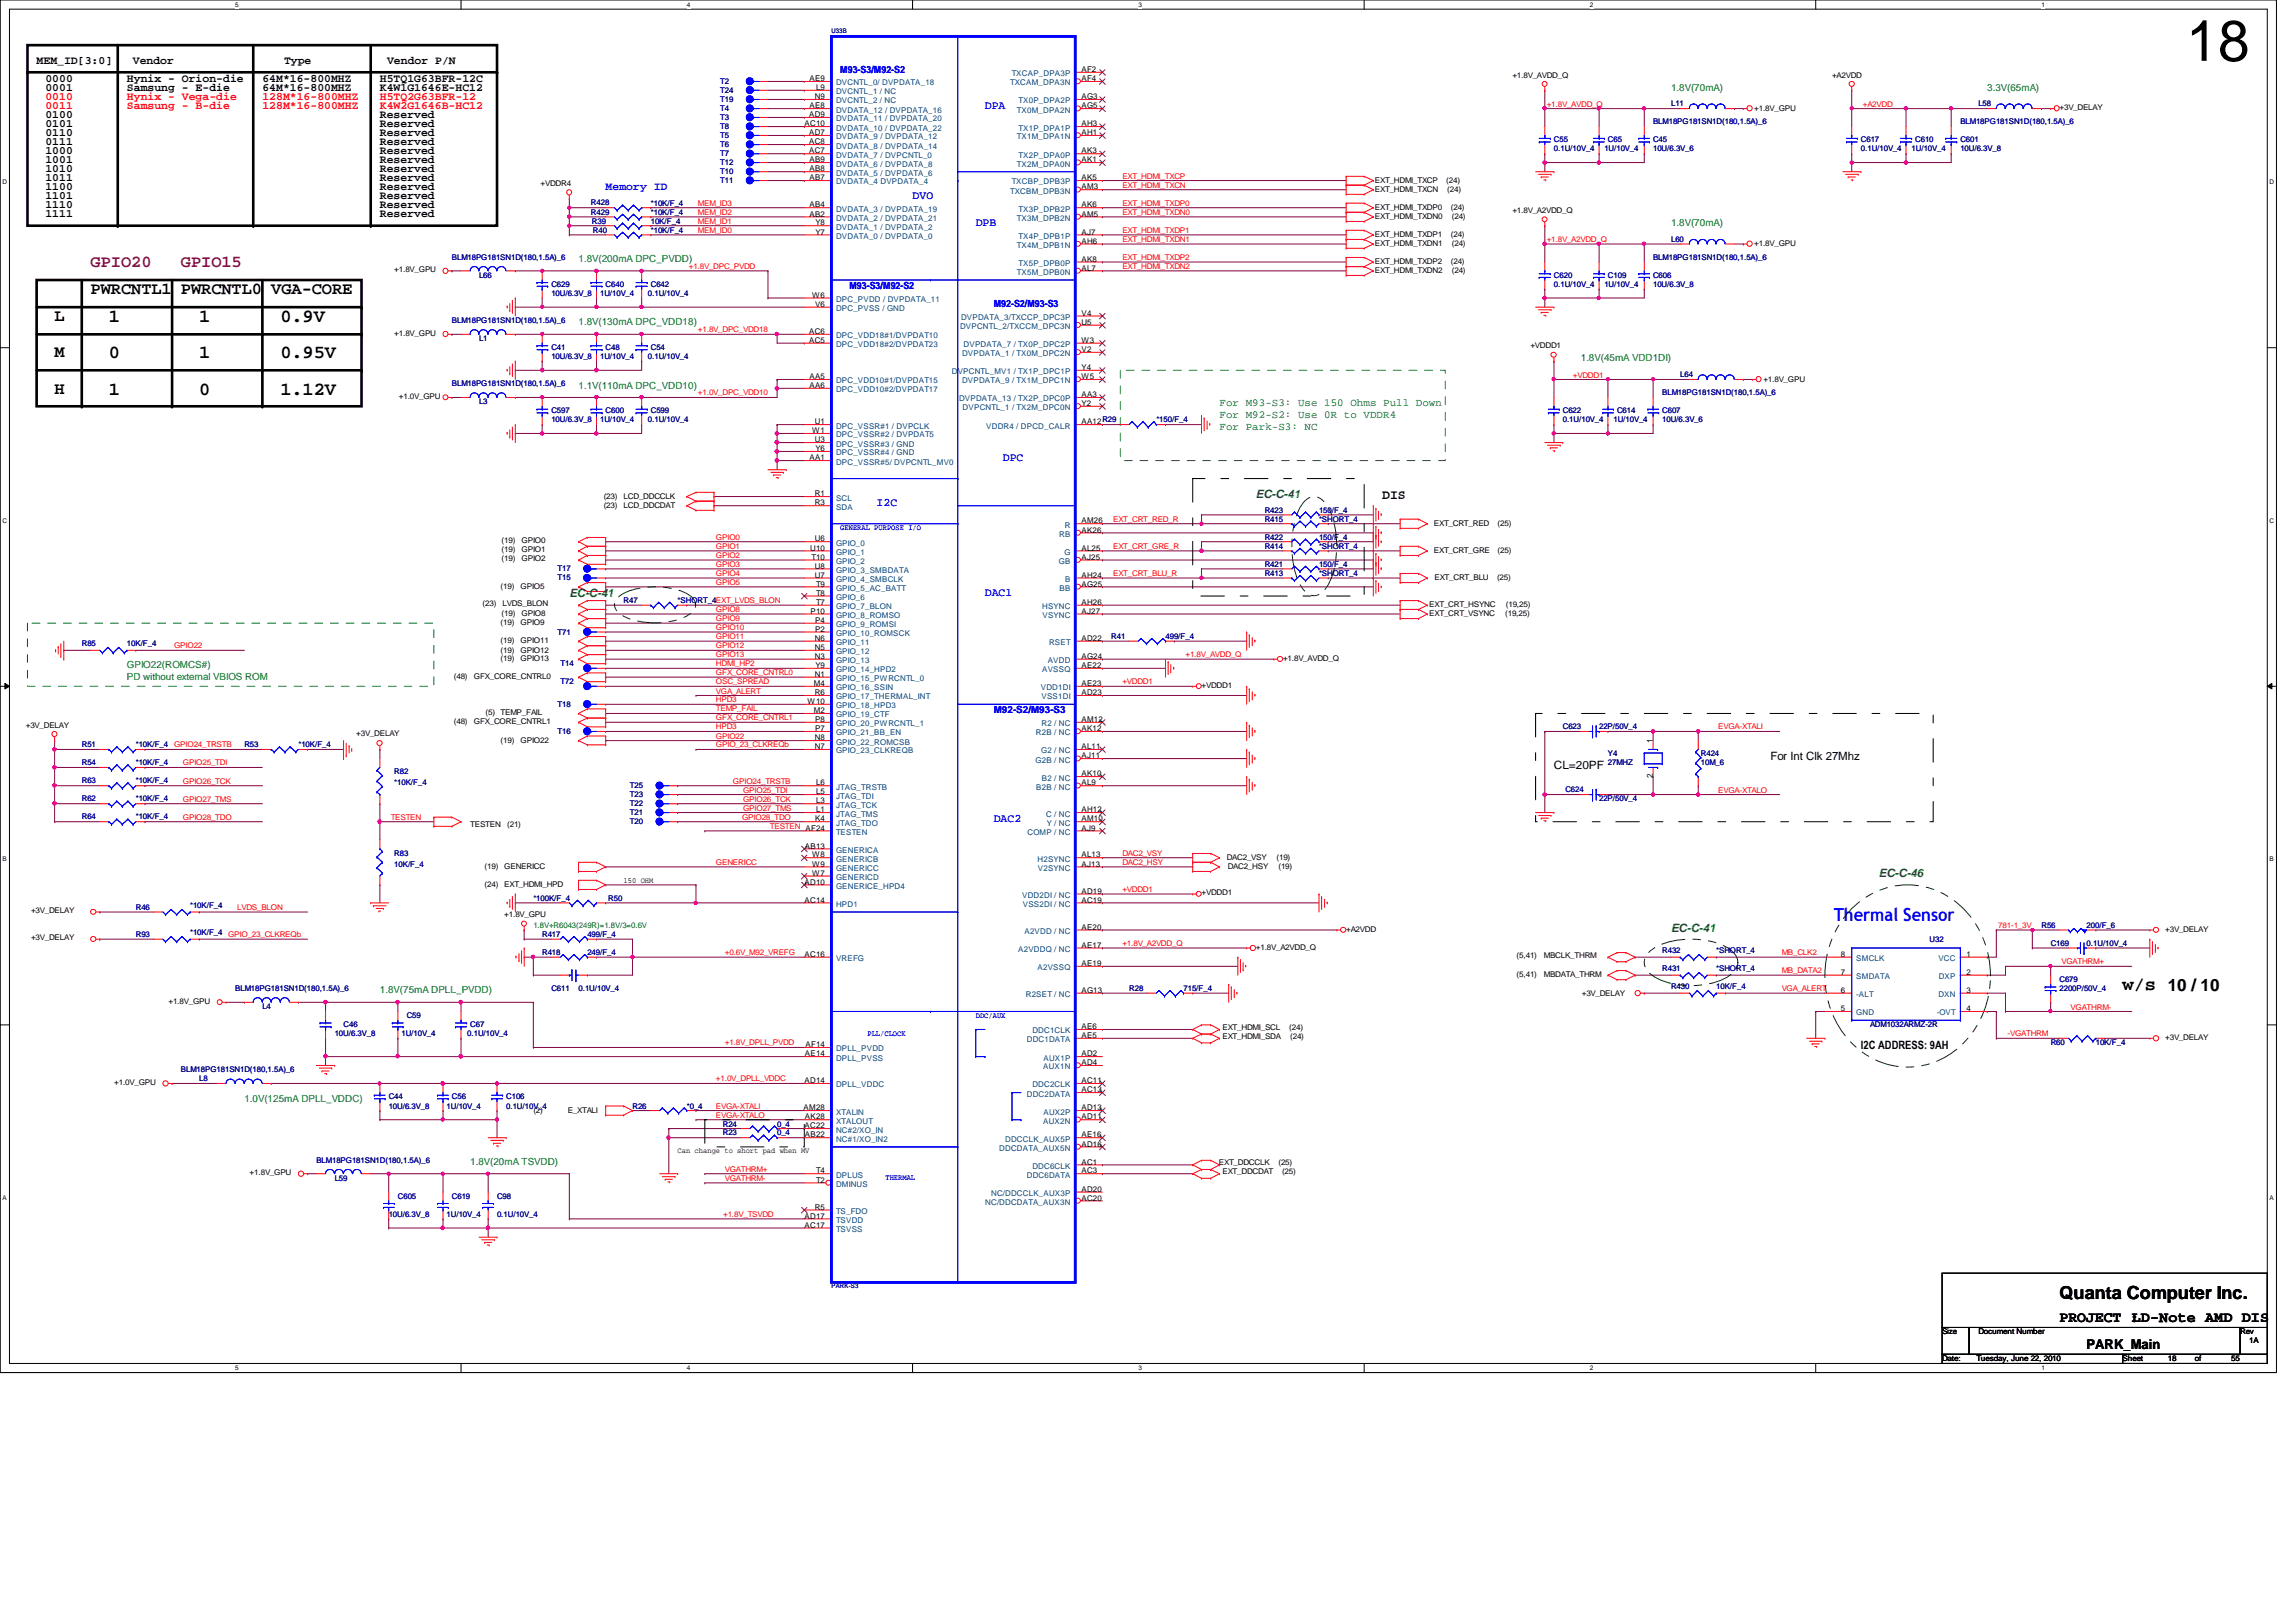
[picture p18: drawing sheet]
<svg xmlns="http://www.w3.org/2000/svg" width="297mm" height="210mm" viewBox="0 0 297 210" stroke-linecap="round" stroke-linejoin="round" font-family="sans-serif">
<defs><g id="words">
<text font-size="7.5" x="282.8" y="7.9">18</text>
<g font-size="2.4">
<text x="14.1" y="41.7">1</text>
<text x="25.8" y="41.7">1</text>
<text x="36.3" y="41.7">0.9V</text>
<text x="14.1" y="46.4">0</text>
<text x="25.8" y="46.4">1</text>
<text x="36.3" y="46.4">0.95V</text>
<text x="14.1" y="51.1">1</text>
<text x="25.8" y="51.1">0</text>
<text x="36.3" y="51.1">1.12V</text>
<text x="274.6" y="128.1">w/s 10 / 10</text>
</g>
<text font-size="2.3" fill="#00f" x="237.2" y="119.1">Thermal Sensor</text>
<text font-size="2.3" x="266.4" y="168.1">Quanta Computer Inc.</text>
<g font-size="2.2" fill="#804000">
<text x="11.7" y="34.5">GPIO20</text>
<text x="23.4" y="34.5">GPIO15</text>
</g>
<g font-size="2.2">
<text x="7.1" y="41.6">L</text>
<text x="11.7" y="38.1">PWRCNTL1</text>
<text x="23.4" y="38.1">PWRCNTL0</text>
<text x="35.1" y="38.1">VGA-CORE</text>
<text x="7.1" y="46.2">M</text>
<text x="7.1" y="50.9">H</text>
</g>
<g font-size="1.9">
<text x="266.4" y="171">PROJECT :</text>
<text x="275.8" y="171">LD-Note AMD DIS</text>
</g>
<g font-size="1.7">
<text x="178.8" y="64.6">DIS</text>
<text x="270" y="174.5">PARK_Main</text>
</g>
<g font-size="1.5">
<text x="4.7" y="8.3">MEM_ID[3:0]</text>
<text x="5.9" y="11.8">0001</text>
<text x="5.9" y="10.6">0000</text>
<text x="16.4" y="11.8">Samsung - E-die</text>
<text x="16.4" y="10.6">Hynix - Orion-die</text>
<text x="17.2" y="8.3">Vendor</text>
<text x="33.9" y="11.8">64M*16-800MHZ</text>
<text x="33.9" y="10.6">64M*16-800MHZ</text>
<text x="36.7" y="8.3">Type</text>
<text x="49.1" y="11.8">K4W1G1646E-HC12</text>
<text x="49.1" y="10.6">H5TQ1G63BFR-12C</text>
<text x="50.1" y="8.3">Vendor P/N</text>
<text x="5.9" y="16.4">0101</text>
<text x="5.9" y="17.6">0110</text>
<text x="5.9" y="15.3">0100</text>
<text x="49.1" y="16.4">Reserved</text>
<text x="49.1" y="17.6">Reserved</text>
<text x="49.1" y="15.3">Reserved</text>
<text x="5.9" y="21.1">1001</text>
<text x="5.9" y="23.5">1011</text>
<text x="5.9" y="22.3">1010</text>
<text x="5.9" y="19.9">1000</text>
<text x="5.9" y="18.8">0111</text>
<text x="49.1" y="18.8">Reserved</text>
<text x="49.1" y="19.9">Reserved</text>
<text x="49.1" y="21.1">Reserved</text>
<text x="49.1" y="22.3">Reserved</text>
<text x="49.1" y="23.5">Reserved</text>
<text x="5.9" y="28.1">1111</text>
<text x="5.9" y="25.8">1101</text>
<text x="5.9" y="24.6">1100</text>
<text x="5.9" y="27">1110</text>
<text x="49.1" y="24.6">Reserved</text>
<text x="49.1" y="25.8">Reserved</text>
<text x="49.1" y="27">Reserved</text>
<text x="49.1" y="28.1">Reserved</text>
<text x="201" y="99.5">CL=20PF</text>
<text x="229.1" y="98.3">For Int Clk 27Mhz</text>
<text x="240.7" y="135.8">I2C ADDRESS: 9AH</text>
</g>
<g font-size="1.5" fill="#f00">
<text x="5.9" y="14.1">0011</text>
<text x="5.9" y="12.9">0010</text>
<text x="16.4" y="12.9">Hynix - Vega-die</text>
<text x="16.4" y="14.1">Samsung - B-die</text>
<text x="33.9" y="14.1">128M*16-800MHZ</text>
<text x="33.9" y="12.9">128M*16-800MHZ</text>
<text x="49.1" y="12.9">H5TQ2G63BFR-12</text>
<text x="49.1" y="14.1">K4W2G1646B-HC12</text>
</g>
<g font-size="1.5" fill="#00f">
<text x="127.4" y="14.1">DPA</text>
<text x="78.4" y="24.6">Memory ID</text>
<text x="118.1" y="25.8">DVO</text>
<text x="126.2" y="29.3">DPB</text>
<text x="129.7" y="59.6">DPC</text>
<text x="113.4" y="65.5">I2C</text>
<text x="127.4" y="77.2">DAC1</text>
<text x="128.6" y="106.4">DAC2</text>
</g>
<g font-size="1.5" fill="#008000">
<text x="162.5" y="64.5">EC-C-41</text>
<text x="73.7" y="77.3">EC-C-41</text>
<text x="243.1" y="113.5">EC-C-46</text>
<text x="216.2" y="120.6">EC-C-41</text>
</g>
<g font-size="1.4" fill="#008000">
<text x="157.8" y="52.6">For M93-S3: Use 150 Ohms Pull Down</text>
<text x="157.8" y="54.1">For M92-S2: Use 0R to VDDR4</text>
<text x="157.8" y="55.6">For Park-S3: NC</text>
</g>
<g font-size="1.3" fill="#00f">
<text x="108.7" y="9.4">M93-S3/M92-S2</text>
<text x="109.9" y="37.4">M93-S3/M92-S2</text>
<text x="128.6" y="39.8">M92-S2/M93-S3</text>
<text x="128.6" y="92.3">M92-S2/M93-S3</text>
</g>
<g font-size="1.3" fill="#008000">
<text x="216.2" y="11.7">1.8V(70mA)</text>
<text x="257.1" y="11.7">3.3V(65mA)</text>
<text x="216.2" y="29.3">1.8V(70mA)</text>
<text x="74.8" y="33.9">1.8V(200mA DPC_PVDD)</text>
<text x="74.8" y="42.1">1.8V(130mA DPC_VDD18)</text>
<text x="204.5" y="46.8">1.8V(45mA VDD1DI)</text>
<text x="74.8" y="50.3">1.1V(110mA DPC_VDD10)</text>
<text x="16.4" y="86.5">GPIO22(ROMCS#)</text>
<text x="16.4" y="88">PD without external VBIOS ROM</text>
<text x="49.1" y="128.6">1.8V(75mA DPLL_PVDD)</text>
<text x="31.6" y="142.6">1.0V(125mA DPLL_VDDC)</text>
<text x="60.8" y="150.7">1.8V(20mA TSVDD)</text>
</g>
<g font-size="1.1">
<text x="213.8" y="100.7" transform="rotate(-90 213.8 100.7)">2</text>
<text x="213.8" y="96.2" transform="rotate(-90 213.8 96.2)">1</text>
</g>
<g font-size="1" fill="#000080">
<text x="93.2" y="10.8">T2</text>
<text x="93.2" y="16.7">T8</text>
<text x="93.2" y="12">T24</text>
<text x="93.2" y="14.4">T4</text>
<text x="93.2" y="15.5">T3</text>
<text x="93.2" y="13.2">T19</text>
<text x="93.2" y="17.9">T5</text>
<text x="213.9" y="16.1">BLM18PG181SN1D(180,1.5A)_6</text>
<text x="216.2" y="13.8">L11</text>
<text x="253.6" y="16.1">BLM18PG181SN1D(180,1.5A)_6</text>
<text x="255.9" y="13.8">L58</text>
<text x="93.2" y="19">T6</text>
<text x="93.2" y="22.5">T10</text>
<text x="93.2" y="21.3">T12</text>
<text x="93.2" y="20.2">T7</text>
<text x="93.2" y="23.7">T11</text>
<text x="201" y="18.4">C55</text>
<text x="201" y="19.6">0.1U/10V_4</text>
<text x="207.6" y="19.6">1U/10V_4</text>
<text x="208" y="18.4">C65</text>
<text x="213.9" y="18.4">C45</text>
<text x="213.9" y="19.6">10U/6.3V_6</text>
<text x="240.7" y="18.4">C617</text>
<text x="240.7" y="19.6">0.1U/10V_4</text>
<text x="247.3" y="19.6">1U/10V_4</text>
<text x="247.8" y="18.4">C610</text>
<text x="253.6" y="18.4">C601</text>
<text x="253.6" y="19.6">10U/6.3V_8</text>
<text x="76.5" y="26.5">R428</text>
<text x="76.5" y="27.8">R429</text>
<text x="76.6" y="29">R39</text>
<text x="84.2" y="26.6">*10K/F_4</text>
<text x="84.2" y="29">10K/F_4</text>
<text x="84.2" y="27.8">*10K/F_4</text>
<text x="58.5" y="33.6">BLM18PG181SN1D(180,1.5A)_6</text>
<text x="62" y="35.9">L66</text>
<text x="76.7" y="30.1">R40</text>
<text x="84.2" y="30.1">*10K/F_4</text>
<text x="201" y="35.9">C620</text>
<text x="208" y="35.9">C109</text>
<text x="213.9" y="33.6">BLM18PG181SN1D(180,1.5A)_6</text>
<text x="213.9" y="35.9">C606</text>
<text x="216.2" y="31.3">L60</text>
<text x="58.5" y="41.8">BLM18PG181SN1D(180,1.5A)_6</text>
<text x="71.3" y="37.1">C629</text>
<text x="71.3" y="38.3">10U/6.3V_8</text>
<text x="77.6" y="38.3">1U/10V_4</text>
<text x="78.4" y="37.1">C640</text>
<text x="83.8" y="38.3">0.1U/10V_4</text>
<text x="84.2" y="37.1">C642</text>
<text x="201" y="37.1">0.1U/10V_4</text>
<text x="207.6" y="37.1">1U/10V_4</text>
<text x="213.9" y="37.1">10U/6.3V_8</text>
<text x="62" y="44.2">L1</text>
<text x="71.3" y="45.3">C41</text>
<text x="71.3" y="46.5">10U/6.3V_8</text>
<text x="77.6" y="46.5">1U/10V_4</text>
<text x="78.4" y="45.3">C48</text>
<text x="83.8" y="46.5">0.1U/10V_4</text>
<text x="84.2" y="45.3">C54</text>
<text x="58.5" y="50">BLM18PG181SN1D(180,1.5A)_6</text>
<text x="62" y="52.3">L3</text>
<text x="71.3" y="53.5">C597</text>
<text x="78.4" y="53.5">C600</text>
<text x="84.2" y="53.5">C599</text>
<text x="202.2" y="53.5">C622</text>
<text x="209.2" y="53.5">C614</text>
<text x="215.1" y="53.5">C607</text>
<text x="215.1" y="51.1">BLM18PG181SN1D(180,1.5A)_6</text>
<text x="217.4" y="48.8">L64</text>
<text x="71.3" y="54.7">10U/6.3V_8</text>
<text x="77.6" y="54.7">1U/10V_4</text>
<text x="83.8" y="54.7">0.1U/10V_4</text>
<text x="142.6" y="54.7">R29</text>
<text x="149.6" y="54.7">*150/F_4</text>
<text x="202.2" y="54.7">0.1U/10V_4</text>
<text x="208.7" y="54.7">1U/10V_4</text>
<text x="215.1" y="54.7">10U/6.3V_6</text>
<text x="163.6" y="67.5">R415</text>
<text x="163.6" y="69.8">R422</text>
<text x="163.6" y="71">R414</text>
<text x="163.6" y="66.3">R423</text>
<text x="170.6" y="67.5">*SHORT_4</text>
<text x="170.6" y="69.8">150/F_4</text>
<text x="170.6" y="71">*SHORT_4</text>
<text x="170.6" y="66.3">150/F_4</text>
<text x="72.1" y="73.9">T17</text>
<text x="72.1" y="75.1">T15</text>
<text x="163.6" y="73.4">R421</text>
<text x="163.6" y="74.5">R413</text>
<text x="170.6" y="73.4">150/F_4</text>
<text x="170.6" y="74.5">*SHORT_4</text>
<text x="10.6" y="83.6">R85</text>
<text x="16.4" y="83.6">10K/F_4</text>
<text x="72.1" y="82.1">T71</text>
<text x="80.7" y="78">R47</text>
<text x="87.7" y="78">*SHORT_4EXT_LVDS_BLON</text>
<text x="143.8" y="82.7">R41</text>
<text x="150.8" y="82.7">499/F_4</text>
<text x="72.5" y="86.2">T14</text>
<text x="72.5" y="88.5">T72</text>
<text x="72.1" y="95">T16</text>
<text x="72.1" y="91.4">T18</text>
<text x="202.2" y="94.4">C623</text>
<text x="206.9" y="94.4">22P/50V_4</text>
<text x="10.6" y="101.4">R63</text>
<text x="10.6" y="99.1">R54</text>
<text x="10.6" y="96.7">R51</text>
<text x="17.6" y="101.4">*10K/F_4</text>
<text x="17.6" y="99.1">*10K/F_4</text>
<text x="17.6" y="96.7">*10K/F_4</text>
<text x="31.6" y="96.7">R53</text>
<text x="38.6" y="96.7">*10K/F_4</text>
<text x="51" y="100.2">R82</text>
<text x="51" y="101.6">*10K/F_4</text>
<text x="81.5" y="102">T25</text>
<text x="208" y="97.9">Y4</text>
<text x="208" y="99.1">27MHZ</text>
<text x="220" y="97.9">R424</text>
<text x="220" y="99.1">10M_6</text>
<text x="10.6" y="106">R64</text>
<text x="10.6" y="103.7">R62</text>
<text x="17.6" y="106">*10K/F_4</text>
<text x="17.6" y="103.7">*10K/F_4</text>
<text x="81.5" y="104.3">T22</text>
<text x="81.5" y="105.5">T21</text>
<text x="81.5" y="103.1">T23</text>
<text x="81.5" y="106.6">T20</text>
<text x="202.5" y="102.4">C624</text>
<text x="206.9" y="103.7">22P/50V_4</text>
<text x="51" y="110.7">R83</text>
<text x="51" y="112.1">10K/F_4</text>
<text x="17.6" y="117.7">R46</text>
<text x="24.6" y="117.5">*10K/F_4</text>
<text x="69" y="116.6">*100K/F_4</text>
<text x="78.7" y="116.6">R50</text>
<text x="17.6" y="121.2">R93</text>
<text x="24.6" y="121">*10K/F_4</text>
<text x="70.1" y="123.6">R418</text>
<text x="70.1" y="121.2">R417</text>
<text x="76" y="123.6">249/F_4</text>
<text x="76" y="121.2">499/F_4</text>
<text x="215.1" y="123.4">R432</text>
<text x="215.1" y="125.7">R431</text>
<text x="222" y="123.4">*SHORT_4</text>
<text x="222" y="125.7">*SHORT_4</text>
<text x="249.6" y="122">U32</text>
<text x="264.1" y="120.1">R56</text>
<text x="265.3" y="122.4">C169</text>
<text x="270" y="120.1">200/F_6</text>
<text x="270" y="122.4">0.1U/10V_4</text>
<text x="30.4" y="128.3">BLM18PG181SN1D(180,1.5A)_6</text>
<text x="33.9" y="130.6">L4</text>
<text x="52.6" y="131.8">C59</text>
<text x="71.3" y="128.3">C611</text>
<text x="74.8" y="128.3">0.1U/10V_4</text>
<text x="146.1" y="128.3">R28</text>
<text x="153.1" y="128.3">715/F_4</text>
<text x="216.2" y="128">R430</text>
<text x="222" y="128">10K/F_4</text>
<text x="266.4" y="127.1">C679</text>
<text x="266.4" y="128.3">2200P/50V_4</text>
<text x="43.3" y="134.1">10U/6.3V_8</text>
<text x="44.4" y="132.9">C46</text>
<text x="51.9" y="134.1">1U/10V_4</text>
<text x="60.4" y="134.1">0.1U/10V_4</text>
<text x="60.8" y="132.9">C67</text>
<text x="241.9" y="132.9">ADM1032ARMZ-2R</text>
<text x="265.3" y="135.3">R60</text>
<text x="271.1" y="135.3">10K/F_4</text>
<text x="23.4" y="138.8">BLM18PG181SN1D(180,1.5A)_6</text>
<text x="25.8" y="140">L8</text>
<text x="50.3" y="142.3">C44</text>
<text x="50.3" y="143.5">10U/6.3V_8</text>
<text x="57.8" y="143.5">1U/10V_4</text>
<text x="58.5" y="142.3">C56</text>
<text x="65.5" y="142.3">C106</text>
<text x="65.5" y="143.5">0.1U/10V_4</text>
<text x="81.8" y="143.5">R26</text>
<text x="88.9" y="143.5">*0_4</text>
<text x="93.5" y="145.8">R24</text>
<text x="93.5" y="146.9">R23</text>
<text x="100.5" y="145.8">0_4</text>
<text x="100.5" y="146.9">0_4</text>
<text x="40.9" y="150.5">BLM18PG181SN1D(180,1.5A)_6</text>
<text x="43.3" y="152.8">L59</text>
<text x="51.5" y="155.2">C605</text>
<text x="58.5" y="155.2">C619</text>
<text x="64.3" y="155.2">C98</text>
<text x="50.3" y="157.5">10U/6.3V_8</text>
<text x="57.8" y="157.5">1U/10V_4</text>
<text x="64.3" y="157.5">0.1U/10V_4</text>
</g>
<g font-size="1">
<text x="104.7" y="10.5">AE9</text>
<text x="105.6" y="11.6">L9</text>
<text x="139.9" y="10.5">AF4</text>
<text x="139.9" y="9.3">AF2</text>
<text x="195.7" y="10">+1.8V_AVDD_Q</text>
<text x="237" y="10">+A2VDD</text>
<text x="104.1" y="16.3">AC10</text>
<text x="104.7" y="17.5">AD7</text>
<text x="104.7" y="15.2">AD9</text>
<text x="104.7" y="14">AE8</text>
<text x="105.4" y="12.8">N9</text>
<text x="139.9" y="14">AG5</text>
<text x="139.9" y="12.8">AG3</text>
<text x="139.9" y="17.5">AH1</text>
<text x="139.9" y="16.3">AH3</text>
<text x="226.9" y="14.4">+1.8V_GPU</text>
<text x="266.4" y="14.2">+3V_DELAY</text>
<text x="104.7" y="19.9">AC7</text>
<text x="104.7" y="18.7">AC8</text>
<text x="104.7" y="23.3">AB7</text>
<text x="104.7" y="22.2">AB8</text>
<text x="104.7" y="21">AB9</text>
<text x="139.9" y="21">AK1</text>
<text x="139.9" y="19.9">AK3</text>
<text x="139.9" y="23.3">AK5</text>
<text x="177.9" y="23.7">EXT_HDMI_TXCP</text>
<text x="187.1" y="23.7">(24)</text>
<text x="69.9" y="24">+VDDR4</text>
<text x="104.7" y="26.8">AB4</text>
<text x="104.7" y="28">AB2</text>
<text x="105.5" y="29.2">Y8</text>
<text x="139.9" y="28">AM5</text>
<text x="139.9" y="26.8">AK6</text>
<text x="139.9" y="24.5">AM3</text>
<text x="177.9" y="27.2">EXT_HDMI_TXDP0</text>
<text x="177.9" y="24.8">EXT_HDMI_TXCN</text>
<text x="177.9" y="28.4">EXT_HDMI_TXDN0</text>
<text x="187.2" y="24.8">(24)</text>
<text x="187.7" y="27.2">(24)</text>
<text x="187.8" y="28.4">(24)</text>
<text x="195.7" y="27.6">+1.8V_A2VDD_Q</text>
<text x="51" y="35.3">+1.8V_GPU</text>
<text x="105.5" y="30.4">Y7</text>
<text x="139.9" y="31.5">AH6</text>
<text x="139.9" y="30.4">AJ7</text>
<text x="139.9" y="35">AL7</text>
<text x="139.9" y="33.9">AK8</text>
<text x="177.9" y="30.7">EXT_HDMI_TXDP1</text>
<text x="177.9" y="31.9">EXT_HDMI_TXDN1</text>
<text x="177.9" y="35.4">EXT_HDMI_TXDN2</text>
<text x="177.9" y="34.2">EXT_HDMI_TXDP2</text>
<text x="187.7" y="30.7">(24)</text>
<text x="187.7" y="34.2">(24)</text>
<text x="187.8" y="31.9">(24)</text>
<text x="187.8" y="35.4">(24)</text>
<text x="226.9" y="31.9">+1.8V_GPU</text>
<text x="105.1" y="38.5">W6</text>
<text x="105.4" y="39.7">V6</text>
<text x="139.9" y="40.9">V4</text>
<text x="51" y="43.4">+1.8V_GPU</text>
<text x="104.7" y="43.2">AC6</text>
<text x="104.7" y="44.4">AC5</text>
<text x="139.9" y="42">U5</text>
<text x="139.9" y="47.9">Y4</text>
<text x="139.9" y="45.6">V2</text>
<text x="139.9" y="44.4">W3</text>
<text x="198" y="45.1">+VDDD1</text>
<text x="51.6" y="51.6">+1.0V_GPU</text>
<text x="104.7" y="49.1">AA5</text>
<text x="104.7" y="50.2">AA6</text>
<text x="139.9" y="52.5">Y2</text>
<text x="139.9" y="51.4">AA3</text>
<text x="139.9" y="49.1">W5</text>
<text x="228.1" y="49.4">+1.8V_GPU</text>
<text x="104.7" y="59.6">AA1</text>
<text x="105.1" y="56">W1</text>
<text x="105.4" y="54.9">U1</text>
<text x="105.4" y="57.2">U3</text>
<text x="105.5" y="58.4">Y6</text>
<text x="139.9" y="54.9">AA12</text>
<text x="78.1" y="64.6">(23)</text>
<text x="78.1" y="65.7">(23)</text>
<text x="80.7" y="64.6">LCD_DDCCLK</text>
<text x="80.7" y="65.7">LCD_DDCDAT</text>
<text x="105.4" y="64.2">R1</text>
<text x="105.4" y="65.4">R3</text>
<text x="64.9" y="70.3">(19)</text>
<text x="64.9" y="71.5">(19)</text>
<text x="67.5" y="70.3">GPIO0</text>
<text x="67.5" y="71.5">GPIO1</text>
<text x="104.8" y="71.2">U10</text>
<text x="105.4" y="70.1">U6</text>
<text x="139.9" y="71.2">AL25</text>
<text x="139.9" y="67.7">AM26</text>
<text x="139.9" y="68.9">AK26</text>
<text x="185.5" y="71.6">EXT_CRT_GRE</text>
<text x="185.5" y="68.1">EXT_CRT_RED</text>
<text x="193.8" y="71.6">(25)</text>
<text x="193.8" y="68.1">(25)</text>
<text x="64.8" y="76.3">(19)</text>
<text x="64.9" y="72.6">(19)</text>
<text x="67.3" y="76.3">GPIO5</text>
<text x="67.5" y="72.6">GPIO2</text>
<text x="105" y="72.4">T10</text>
<text x="105.4" y="73.6">U8</text>
<text x="105.4" y="74.8">U7</text>
<text x="105.6" y="75.9">T9</text>
<text x="105.6" y="77.1">T8</text>
<text x="139.9" y="74.8">AH24</text>
<text x="139.9" y="75.9">AG25</text>
<text x="139.9" y="72.4">AJ25</text>
<text x="185.6" y="75.1">EXT_CRT_BLU</text>
<text x="193.7" y="75.1">(25)</text>
<text x="62.4" y="78.5">(23)</text>
<text x="64.8" y="80.9">(19)</text>
<text x="64.8" y="83.3">(19)</text>
<text x="64.9" y="79.7">(19)</text>
<text x="65" y="78.5">LVDS_BLON</text>
<text x="67.3" y="80.9">GPIO9</text>
<text x="67.3" y="83.3">GPIO11</text>
<text x="67.5" y="79.7">GPIO8</text>
<text x="104.9" y="79.4">P10</text>
<text x="105.4" y="82.9">N6</text>
<text x="105.4" y="81.7">P2</text>
<text x="105.4" y="80.6">P4</text>
<text x="105.6" y="78.3">T7</text>
<text x="139.9" y="78.3">AH26</text>
<text x="139.9" y="82.9">AD22</text>
<text x="139.9" y="79.4">AJ27</text>
<text x="184.9" y="78.6">EXT_CRT_HSYNC</text>
<text x="184.9" y="79.8">EXT_CRT_VSYNC</text>
<text x="194.7" y="79.8">(19,25)</text>
<text x="194.8" y="78.6">(19,25)</text>
<text x="58.7" y="87.8">(48)</text>
<text x="61.3" y="87.8">GFX_CORE_CNTRL0</text>
<text x="64.8" y="84.5">(19)</text>
<text x="64.8" y="85.6">(19)</text>
<text x="67.3" y="84.5">GPIO12</text>
<text x="67.3" y="85.6">GPIO13</text>
<text x="105.3" y="88.8">M4</text>
<text x="105.4" y="84.1">N5</text>
<text x="105.4" y="85.3">N3</text>
<text x="105.4" y="87.6">N1</text>
<text x="105.4" y="90">R6</text>
<text x="105.5" y="86.4">Y9</text>
<text x="139.9" y="90">AD23</text>
<text x="139.9" y="85.3">AG24</text>
<text x="139.9" y="86.4">AE22</text>
<text x="139.9" y="88.8">AE23</text>
<text x="155.4" y="89">+VDDD1</text>
<text x="166" y="85.5">+1.8V_AVDD_Q</text>
<text x="3.3" y="94.1">+3V_DELAY</text>
<text x="46.1" y="95.3">+3V_DELAY</text>
<text x="58.7" y="93.7">(48)</text>
<text x="61.3" y="93.7">GFX_CORE_CNTRL1</text>
<text x="62.8" y="92.5">(5) TEMP_FAIL</text>
<text x="104.5" y="91.1">W10</text>
<text x="105.3" y="92.3">M2</text>
<text x="105.4" y="95.8">N8</text>
<text x="105.4" y="93.4">P8</text>
<text x="105.4" y="94.6">P7</text>
<text x="139.9" y="93.4">AM12</text>
<text x="139.9" y="94.6">AK12</text>
<text x="64.8" y="96.1">(19)</text>
<text x="67.3" y="96.1">GPIO22</text>
<text x="105.4" y="96.9">N7</text>
<text x="105.6" y="101.6">L6</text>
<text x="139.9" y="100.5">AK10</text>
<text x="139.9" y="101.6">AL9</text>
<text x="139.9" y="96.9">AL11</text>
<text x="139.9" y="98.1">AJ11</text>
<text x="60.8" y="107">TESTEN</text>
<text x="65.6" y="107">(21)</text>
<text x="105.4" y="106.3">K4</text>
<text x="105.6" y="104">L3</text>
<text x="105.6" y="102.8">L5</text>
<text x="105.6" y="105.1">L1</text>
<text x="139.9" y="105.1">AH12</text>
<text x="139.9" y="107.5">AJ9</text>
<text x="139.9" y="106.3">AM10</text>
<text x="62.7" y="112.5">(19)</text>
<text x="65.2" y="112.5">GENERICC</text>
<text x="104.1" y="109.8">AB13</text>
<text x="105.1" y="111">W8</text>
<text x="105.1" y="112.1">W9</text>
<text x="105.1" y="113.3">W7</text>
<text x="139.9" y="111">AL13</text>
<text x="139.9" y="112.1">AJ13</text>
<text x="158.7" y="111.3">DAC2_VSY</text>
<text x="158.8" y="112.5">DAC2_HSY</text>
<text x="165.1" y="111.3">(19)</text>
<text x="165.4" y="112.5">(19)</text>
<text x="4" y="118.2">+3V_DELAY</text>
<text x="62.7" y="114.8">(24)</text>
<text x="65.2" y="114.8">EXT_HDMI_HPD</text>
<text x="65.2" y="118.7">+1.8V_GPU</text>
<text x="80.7" y="114.2">150 OHM</text>
<text x="104.1" y="114.5">AD10</text>
<text x="104.1" y="116.8">AC14</text>
<text x="139.9" y="116.8">AC19</text>
<text x="139.9" y="115.7">AD19</text>
<text x="155.4" y="115.9">+VDDD1</text>
<text x="4" y="121.7">+3V_DELAY</text>
<text x="104.1" y="123.8">AC16</text>
<text x="139.9" y="120.3">AE20</text>
<text x="139.9" y="122.6">AE17</text>
<text x="139.9" y="125">AE19</text>
<text x="162.5" y="122.9">+1.8V_A2VDD_Q</text>
<text x="174.2" y="120.6">+A2VDD</text>
<text x="196.2" y="124">(5,41)</text>
<text x="199.7" y="124">MBCLK_THRM</text>
<text x="238.2" y="123.8">8</text>
<text x="254.4" y="123.8">1</text>
<text x="280.1" y="120.6">+3V_DELAY</text>
<text x="21.8" y="129.9">+1.8V_GPU</text>
<text x="139.9" y="128.5">AG13</text>
<text x="196.2" y="126.4">(5,41)</text>
<text x="199.7" y="126.4">MBDATA_THRM</text>
<text x="204.6" y="128.9">+3V_DELAY</text>
<text x="238.2" y="130.9">5</text>
<text x="238.2" y="128.5">6</text>
<text x="238.2" y="126.2">7</text>
<text x="254.4" y="126.2">2</text>
<text x="254.4" y="128.5">3</text>
<text x="254.4" y="130.9">4</text>
<text x="104.1" y="136.7">AE14</text>
<text x="104.2" y="135.5">AF14</text>
<text x="139.9" y="137.8">AD4</text>
<text x="139.9" y="136.7">AD2</text>
<text x="139.9" y="133.2">AE6</text>
<text x="139.9" y="134.3">AE5</text>
<text x="158.2" y="134.5">EXT_HDMI_SDA</text>
<text x="158.2" y="133.3">EXT_HDMI_SCL</text>
<text x="166.8" y="133.3">(24)</text>
<text x="166.9" y="134.5">(24)</text>
<text x="280.1" y="134.6">+3V_DELAY</text>
<text x="14.8" y="140.4">+1.0V_GPU</text>
<text x="104" y="143.7">AM28</text>
<text x="104.1" y="140.2">AD14</text>
<text x="139.9" y="143.7">AD13</text>
<text x="139.9" y="140.2">AC11</text>
<text x="139.9" y="141.4">AC13</text>
<text x="69" y="144">(2)</text>
<text x="73.4" y="144">E_XTALI</text>
<text x="87.7" y="149.3">Can change to short pad when MV</text>
<text x="104.1" y="146">AC22</text>
<text x="104.1" y="144.9">AK28</text>
<text x="104.1" y="147.2">AB22</text>
<text x="139.9" y="144.9">AD11</text>
<text x="139.9" y="148.4">AD16</text>
<text x="139.9" y="147.2">AE16</text>
<text x="32.3" y="152.1">+1.8V_GPU</text>
<text x="105.6" y="153">T2</text>
<text x="105.6" y="151.8">T4</text>
<text x="139.9" y="155.4">AC20</text>
<text x="139.9" y="154.2">AD20</text>
<text x="139.9" y="150.7">AC1</text>
<text x="139.9" y="151.8">AC3</text>
<text x="157.7" y="150.8">EXT_DDCCLK</text>
<text x="158.2" y="152">EXT_DDCDAT</text>
<text x="165.4" y="150.8">(25)</text>
<text x="165.9" y="152">(25)</text>
<text x="104.1" y="157.7">AD17</text>
<text x="104.1" y="158.9">AC17</text>
<text x="105.4" y="156.5">R5</text>
<text x="251.2" y="172.7">Size</text>
<text x="255.9" y="172.7">Document Number</text>
<text x="289.8" y="172.7">Rev</text>
<text x="291" y="173.8">1A</text>
<text x="251.2" y="176.1">Date:</text>
<text x="255.7" y="176.1">Tuesday, June 22, 2010</text>
<text x="274.6" y="176.1">Sheet</text>
<text x="280.5" y="176.1">18</text>
<text x="284" y="176.1">of</text>
<text x="288.7" y="176.1">55</text>
</g>
<g font-size="1" fill="#004080">
<text x="108.2" y="11">DVCNTL_0/ DVPDATA_18</text>
<text x="130.7" y="11">TXCAM_DPA3N</text>
<text x="130.9" y="9.9">TXCAP_DPA3P</text>
<text x="108.2" y="14.6">DVDATA_12 / DVPDATA_16</text>
<text x="108.2" y="15.7">DVDATA_11 / DVPDATA_20</text>
<text x="108.2" y="16.9">DVDATA_10 / DVPDATA_22</text>
<text x="108.2" y="13.4">DVCNTL_2 / NC</text>
<text x="108.2" y="12.2">DVCNTL_1 / NC</text>
<text x="131.6" y="14.6">TX0M_DPA2N</text>
<text x="131.8" y="13.4">TX0P_DPA2P</text>
<text x="131.8" y="16.9">TX1P_DPA1P</text>
<text x="108.2" y="20.4">DVDATA_7 / DVPCNTL_0</text>
<text x="108.2" y="18">DVDATA_9 / DVPDATA_12</text>
<text x="108.2" y="19.2">DVDATA_8 / DVPDATA_14</text>
<text x="108.2" y="23.9">DVDATA_4 DVPDATA_4</text>
<text x="108.2" y="22.7">DVDATA_5 / DVPDATA_6</text>
<text x="108.2" y="21.5">DVDATA_6 / DVPDATA_8</text>
<text x="130.9" y="23.9">TXCBP_DPB3P</text>
<text x="131.6" y="18">TX1M_DPA1N</text>
<text x="131.6" y="21.5">TX2M_DPA0N</text>
<text x="131.8" y="20.4">TX2P_DPA0P</text>
<text x="108.2" y="27.4">DVDATA_3 / DVPDATA_19</text>
<text x="108.2" y="29.7">DVDATA_1 / DVPDATA_2</text>
<text x="108.2" y="28.6">DVDATA_2 / DVPDATA_21</text>
<text x="130.7" y="25.1">TXCBM_DPB3N</text>
<text x="131.6" y="28.6">TX3M_DPB2N</text>
<text x="131.8" y="27.4">TX3P_DPB2P</text>
<text x="108.2" y="30.9">DVDATA_0 / DVPDATA_0</text>
<text x="131.6" y="32.1">TX4M_DPB1N</text>
<text x="131.6" y="35.6">TX5M_DPB0N</text>
<text x="131.8" y="30.9">TX4P_DPB1P</text>
<text x="131.8" y="34.4">TX5P_DPB0P</text>
<text x="108.2" y="39.1">DPC_PVDD / DVPDATA_11</text>
<text x="108.2" y="40.3">DPC_PVSS / GND</text>
<text x="124.3" y="41.4">DVPDATA_3/TXCCP_DPC3P</text>
<text x="108.2" y="43.8">DPC_VDD18#1/DVPDAT10</text>
<text x="108.2" y="44.9">DPC_VDD18#2/DVPDAT23</text>
<text x="124.2" y="42.6">DVPCNTL_2/TXCCM_DPC3N</text>
<text x="124.5" y="46.1">DVPDATA_1 / TX0M_DPC2N</text>
<text x="124.7" y="44.9">DVPDATA_7 / TX0P_DPC2P</text>
<text x="108.2" y="49.6">DPC_VDD10#1/DVPDAT15</text>
<text x="108.2" y="50.8">DPC_VDD10#2/DVPDAT17</text>
<text x="123.1" y="48.4">DVPCNTL_MV1 / TX1P_DPC1P</text>
<text x="124.1" y="51.9">DVPDATA_13 / TX2P_DPC0P</text>
<text x="124.5" y="49.6">DVPDATA_9 / TX1M_DPC1N</text>
<text x="124.5" y="53.1">DVPCNTL_1 / TX2M_DPC0N</text>
<text x="108.2" y="55.5">DPC_VSSR#1 / DVPCLK</text>
<text x="108.2" y="56.6">DPC_VSSR#2 / DVPDAT5</text>
<text x="108.2" y="57.8">DPC_VSSR#3 / GND</text>
<text x="108.2" y="58.9">DPC_VSSR#4 / GND</text>
<text x="127.6" y="55.5">VDDR4 / DPCD_CALR</text>
<text x="108.2" y="60.1">DPC_VSSR#5/ DVPCNTL_MV0</text>
<text x="108.2" y="64.8">SCL</text>
<text x="108.2" y="66">SDA</text>
<text x="108.2" y="70.6">GPIO_0</text>
<text x="108.2" y="71.8">GPIO_1</text>
<text x="137" y="69.5">RB</text>
<text x="137.7" y="71.8">G</text>
<text x="137.7" y="68.3">R</text>
<text x="108.2" y="73">GPIO_2</text>
<text x="108.2" y="74.1">GPIO_3_SMBDATA</text>
<text x="108.2" y="75.3">GPIO_4_SMBCLK</text>
<text x="108.2" y="76.5">GPIO_5_AC_BATT</text>
<text x="108.2" y="77.6">GPIO_6</text>
<text x="137" y="73">GB</text>
<text x="137.1" y="76.5">BB</text>
<text x="137.8" y="75.3">B</text>
<text x="108.2" y="82.3">GPIO_10_ROMSCK</text>
<text x="108.2" y="83.5">GPIO_11</text>
<text x="108.2" y="78.8">GPIO_7_BLON</text>
<text x="108.2" y="80">GPIO_8_ROMSO</text>
<text x="108.2" y="81.2">GPIO_9_ROMSI</text>
<text x="134.8" y="78.8">HSYNC</text>
<text x="134.9" y="80">VSYNC</text>
<text x="135.7" y="83.5">RSET</text>
<text x="108.2" y="84.7">GPIO_12</text>
<text x="108.2" y="85.8">GPIO_13</text>
<text x="108.2" y="87">GPIO_14_HPD2</text>
<text x="108.2" y="88.1">GPIO_15_PWRCNTL_0</text>
<text x="108.2" y="89.3">GPIO_16_SSIN</text>
<text x="134.7" y="89.3">VDD1DI</text>
<text x="134.8" y="87">AVSSQ</text>
<text x="135.5" y="85.8">AVDD</text>
<text x="108.2" y="90.5">GPIO_17_THERMAL_INT</text>
<text x="108.2" y="91.7">GPIO_18_HPD3</text>
<text x="108.2" y="92.8">GPIO_19_CTF</text>
<text x="108.2" y="94">GPIO_20_PWRCNTL_1</text>
<text x="108.2" y="95.2">GPIO_21_BB_EN</text>
<text x="134" y="95.2">R2B / NC</text>
<text x="134.7" y="90.5">VSS1DI</text>
<text x="134.7" y="94">R2 / NC</text>
<text x="108.2" y="96.4">GPIO_22_ROMCSB</text>
<text x="108.2" y="97.5">GPIO_23_CLKREQB</text>
<text x="134" y="98.7">G2B / NC</text>
<text x="134.7" y="97.5">G2 / NC</text>
<text x="134.8" y="101">B2 / NC</text>
<text x="108.2" y="104.5">JTAG_TCK</text>
<text x="108.2" y="103.3">JTAG_TDI</text>
<text x="108.2" y="106.8">JTAG_TDO</text>
<text x="108.2" y="105.7">JTAG_TMS</text>
<text x="108.2" y="102.2">JTAG_TRSTB</text>
<text x="134.1" y="102.2">B2B / NC</text>
<text x="135.3" y="105.7">C / NC</text>
<text x="135.4" y="106.8">Y / NC</text>
<text x="108.2" y="110.4">GENERICA</text>
<text x="108.2" y="111.5">GENERICB</text>
<text x="108.2" y="112.7">GENERICC</text>
<text x="108.2" y="113.9">GENERICD</text>
<text x="108.2" y="108">TESTEN</text>
<text x="132.9" y="108">COMP / NC</text>
<text x="134.2" y="111.5">H2SYNC</text>
<text x="134.3" y="112.7">V2SYNC</text>
<text x="108.2" y="115">GENERICE_HPD4</text>
<text x="108.2" y="117.3">HPD1</text>
<text x="132.2" y="116.2">VDD2DI / NC</text>
<text x="132.3" y="117.3">VSS2DI / NC</text>
<text x="108.2" y="124.4">VREFG</text>
<text x="131.7" y="123.2">A2VDDQ / NC</text>
<text x="132.5" y="120.9">A2VDD / NC</text>
<text x="134.2" y="125.6">A2VSSQ</text>
<text x="240.2" y="124.4">SMCLK</text>
<text x="250.8" y="124.4">VCC</text>
<text x="132.7" y="129">R2SET / NC</text>
<text x="240.2" y="131.4">GND</text>
<text x="240.2" y="129">-ALT</text>
<text x="240.2" y="126.7">SMDATA</text>
<text x="250.6" y="131.4">-OVT</text>
<text x="250.8" y="129">DXN</text>
<text x="250.8" y="126.7">DXP</text>
<text x="108.2" y="136.1">DPLL_PVDD</text>
<text x="108.2" y="137.2">DPLL_PVSS</text>
<text x="132.8" y="134.9">DDC1DATA</text>
<text x="133.6" y="133.7">DDC1CLK</text>
<text x="135" y="137.2">AUX1P</text>
<text x="108.2" y="140.7">DPLL_VDDC</text>
<text x="132.8" y="141.9">DDC2DATA</text>
<text x="133.6" y="140.7">DDC2CLK</text>
<text x="135" y="138.4">AUX1N</text>
<text x="108.2" y="144.2">XTALIN</text>
<text x="108.2" y="145.4">XTALOUT</text>
<text x="108.2" y="147.7">NC#1/XO_IN2</text>
<text x="108.2" y="146.6">NC#2/XO_IN</text>
<text x="129.3" y="148.9">DDCDATA_AUX5N</text>
<text x="130" y="147.7">DDCCLK_AUX5P</text>
<text x="135" y="145.4">AUX2N</text>
<text x="135" y="144.2">AUX2P</text>
<text x="108.2" y="153.6">DMINUS</text>
<text x="108.2" y="152.4">DPLUS</text>
<text x="127.5" y="155.9">NC/DDCDATA_AUX3N</text>
<text x="128.2" y="154.8">NC/DDCCLK_AUX3P</text>
<text x="132.8" y="152.4">DDC6DATA</text>
<text x="133.6" y="151.3">DDC6CLK</text>
<text x="108.2" y="157.1">TS_FDO</text>
<text x="108.2" y="158.2">TSVDD</text>
<text x="108.2" y="159.4">TSVSS</text>
</g>
<g font-size="1" fill="#f00">
<text x="200.1" y="13.8">+1.8V_AVDD_Q</text>
<text x="241" y="13.8">+A2VDD</text>
<text x="145.2" y="23.1">EXT_HDMI_TXCP</text>
<text x="90.3" y="26.6">MEM_ID3</text>
<text x="90.3" y="29">MEM_ID1</text>
<text x="90.3" y="27.8">MEM_ID2</text>
<text x="145.2" y="27.8">EXT_HDMI_TXDN0</text>
<text x="145.2" y="24.3">EXT_HDMI_TXCN</text>
<text x="145.2" y="26.6">EXT_HDMI_TXDP0</text>
<text x="89.1" y="34.8">+1.8V_DPC_PVDD</text>
<text x="90.3" y="30.1">MEM_ID0</text>
<text x="145.2" y="31.3">EXT_HDMI_TXDN1</text>
<text x="145.2" y="30.1">EXT_HDMI_TXDP1</text>
<text x="145.2" y="34.8">EXT_HDMI_TXDN2</text>
<text x="145.2" y="33.7">EXT_HDMI_TXDP2</text>
<text x="200.1" y="31.3">+1.8V_A2VDD_Q</text>
<text x="90.3" y="43">+1.8V_DPC_VDD18</text>
<text x="90.3" y="51.2">+1.0V_DPC_VDD10</text>
<text x="203.5" y="48.9">+VDDD1</text>
<text x="92.6" y="71">GPIO1</text>
<text x="92.6" y="69.8">GPIO0</text>
<text x="144" y="71">EXT_CRT_GRE_R</text>
<text x="144" y="67.5">EXT_CRT_RED_R</text>
<text x="92.6" y="74.5">GPIO4</text>
<text x="92.6" y="72.2">GPIO2</text>
<text x="92.6" y="73.4">GPIO3</text>
<text x="92.6" y="75.7">GPIO5</text>
<text x="144" y="74.5">EXT_CRT_BLU_R</text>
<text x="22.5" y="83.9">GPIO22</text>
<text x="92.6" y="82.7">GPIO11</text>
<text x="92.6" y="81.5">GPIO10</text>
<text x="92.6" y="80.4">GPIO9</text>
<text x="92.6" y="79.2">GPIO8</text>
<text x="92.6" y="83.9">GPIO12</text>
<text x="92.6" y="88.6">OSC_SPREAD</text>
<text x="92.6" y="89.7">VGA_ALERT</text>
<text x="92.6" y="86.2">HDMI_HP2</text>
<text x="92.6" y="85">GPIO13</text>
<text x="92.6" y="87.4">GFX_CORE_CNTRL0</text>
<text x="145.2" y="88.6">+VDDD1</text>
<text x="153.4" y="85">+1.8V_AVDD_Q</text>
<text x="92.6" y="93.2">GFX_CORE_CNTRL1</text>
<text x="92.6" y="90.9">HPD3</text>
<text x="92.6" y="95.6">GPIO22</text>
<text x="92.6" y="92.1">TEMP_FAIL</text>
<text x="92.6" y="94.4">HPD3</text>
<text x="222.3" y="94.4">EVGA-XTALI</text>
<text x="22.5" y="96.7">GPIO24_TRSTB</text>
<text x="23.7" y="99.1">GPIO25_TDI</text>
<text x="23.7" y="101.4">GPIO26_TCK</text>
<text x="92.6" y="96.7">GPIO_23_CLKREQb</text>
<text x="94.8" y="101.4">GPIO24_TRSTB</text>
<text x="23.7" y="103.8">GPIO27_TMS</text>
<text x="23.7" y="106.1">GPIO28_TDO</text>
<text x="50.5" y="106.1">TESTEN</text>
<text x="96" y="106.1">GPIO28_TDO</text>
<text x="96.1" y="104.9">GPIO27_TMS</text>
<text x="96.1" y="103.8">GPIO26_TCK</text>
<text x="96.1" y="102.6">GPIO25_TDI</text>
<text x="99.6" y="107.3">TESTEN AF24</text>
<text x="222.3" y="102.6">EVGA-XTALO</text>
<text x="92.6" y="111.9">GENERICC</text>
<text x="145.2" y="111.9">DAC2_HSY</text>
<text x="145.2" y="110.7">DAC2_VSY</text>
<text x="30.7" y="117.8">LVDS_BLON</text>
<text x="145.2" y="115.4">+VDDD1</text>
<text x="29.5" y="121.3">GPIO_23_CLKREQb</text>
<text x="93.8" y="123.6">+0.6V_M92_VREFG</text>
<text x="145.2" y="122.4">+1.8V_A2VDD_Q</text>
<text x="230.5" y="123.6">MB_CLK2</text>
<text x="230.5" y="125.9">MB_DATA2</text>
<text x="258.5" y="120.1">781-1_3V</text>
<text x="266.7" y="124.8">VGATHRM+</text>
<text x="230.5" y="128.3">VGA_ALERT</text>
<text x="267.9" y="130.6">VGATHRM-</text>
<text x="93.8" y="135.3">+1.8V_DPLL_PVDD</text>
<text x="259.7" y="134.1">-VGATHRM</text>
<text x="92.6" y="143.5">EVGA-XTALI</text>
<text x="92.6" y="140">+1.0V_DPLL_VDDC</text>
<text x="92.6" y="144.7">EVGA-XTALO</text>
<text x="93.8" y="152.8">VGATHRM-</text>
<text x="93.8" y="151.6">VGATHRM+</text>
<text x="93.6" y="157.5">+1.8V_TSVDD</text>
</g>
<g font-size="1" fill="#00f">
<text x="108.7" y="68.6">GENERAL PURPOSE I/O</text>
<text x="126.2" y="131.7">DDC/AUX</text>
<text x="112.2" y="134.1">PLL/CLOCK</text>
<text x="114.6" y="152.7">THERMAL</text>
</g>
<text font-size="1" fill="#008000" x="69" y="120.1">1.8V+R6043(249R)=1.8V/3=0.6V</text>
<g font-size=".8">
<text x="30.4" y=".9">5</text>
<text x="88.9" y=".9">4</text>
<text x="147.3" y=".9">3</text>
<text x="205.7" y=".9">2</text>
<text x="264.1" y=".9">1</text>
<text x=".3" y="23.8">D</text>
<text x="293.6" y="23.8">D</text>
<text x=".3" y="67.6">C</text>
<text x="293.6" y="67.6">C</text>
<text x=".3" y="111.5">B</text>
<text x="293.6" y="111.5">B</text>
<text x=".3" y="155.3">A</text>
<text x="293.6" y="155.3">A</text>
<text x="30.4" y="177.3">5</text>
<text x="88.9" y="177.3">4</text>
<text x="147.3" y="177.3">3</text>
<text x="205.7" y="177.3">2</text>
<text x="264.1" y="177.3">1</text>
</g>
<g font-size=".8" fill="#000080">
<text x="107.6" y="4.3">U33B</text>
<text x="107.6" y="166.7">PARK-S3</text>
</g>
</g></defs>
<path d="M0 0h294.5v177.6h-294.5zM1.2 1.2h292.1v175.2h-292.1z" fill="none" stroke="#000" stroke-width=".13"/>
<g fill="#fff">
<path d="M30.4 .1h.5v1h-.5z"/>
<path d="M30.4 176.6h.5v.9h-.5z"/>
</g>
<path d="M59.6 0v1.2M59.6 176.4v1.2" fill="none" stroke="#000" stroke-width=".13"/>
<g fill="#fff">
<path d="M88.9 .1h.4v1h-.4z"/>
<path d="M88.9 176.6h.4v.9h-.4z"/>
</g>
<path d="M118.1 0v1.2M118.1 176.4v1.2" fill="none" stroke="#000" stroke-width=".13"/>
<g fill="#fff">
<path d="M147.3 .1h.4v1h-.4z"/>
<path d="M147.3 176.6h.4v.9h-.4z"/>
</g>
<path d="M176.5 0v1.2M176.5 176.4v1.2" fill="none" stroke="#000" stroke-width=".13"/>
<g fill="#fff">
<path d="M205.7 .1h.5v1h-.5z"/>
<path d="M205.7 176.6h.5v.9h-.5z"/>
</g>
<path d="M234.9 0v1.2M234.9 176.4v1.2" fill="none" stroke="#000" stroke-width=".13"/>
<g fill="#fff">
<path d="M264.1 .1h.5v1h-.5z"/>
<path d="M264.1 176.6h.5v.9h-.5z"/>
<path d="M.3 23.1h.6v.9h-.6z"/>
<path d="M293.6 23.1h.6v.9h-.6z"/>
<path d="M.3 66.9h.6v.9h-.6z"/>
<path d="M293.6 66.9h.6v.9h-.6z"/>
</g>
<path d="M0 45h1.2M293.3 45h1.2" fill="none" stroke="#000" stroke-width=".13"/>
<g fill="#fff">
<path d="M.3 110.7h.6v.9h-.6z"/>
<path d="M293.6 110.7h.6v.9h-.6z"/>
</g>
<path d="M0 88.8h1.2M.6 88.4l.6 .4-.6 .4zM293.3 88.8l.6-.4v.8zM293.3 88.8h1.2" fill="none" stroke="#000" stroke-width=".13"/>
<path d="M.6 88.4l.6 .4-.6 .4zM293.3 88.8l.6-.4v.8z" fill="#000"/>
<g fill="#fff">
<path d="M.3 154.5h.6v.9h-.6z"/>
<path d="M293.6 154.5h.6v.9h-.6z"/>
</g>
<path d="M0 132.6h1.2M293.3 132.6h1.2" fill="none" stroke="#000" stroke-width=".13"/>
<g fill="none" stroke="#800040" stroke-width=".13">
<path d="M78.4 78.3h.1M78.4 78.3h4.6M155.4 66.6h.1M155.4 74.8h.1M155.4 66.6h10.6M155.4 74.8h10.6M12.9 121.5h.1M12.9 121.5h7M29.2 129.7h2.4M31.6 129.7h.1M59.6 129.7h.1M59.6 129.7v1.2"/>
<path d="M67.8 121.5h.1M67.8 121.5h3.5M22.3 140.2h.1M22.3 140.2h5.8"/>
</g>
<path d="M155.3 74.6h.3l.1 .2-.1 .1-.2 .1-.1-.1z" fill-rule="evenodd" fill="#f0f"/>
<path d="M155.3 74.6h.3l.1 .2-.1 .1-.2 .1-.1-.1z" fill="none" stroke="#f0f" stroke-width=".13"/>
<g fill="none" stroke="#800040" stroke-width=".13">
<path d="M142.6 78.3h.1M142.6 72.5h.1M142.6 75.9h.1M142.6 78.3h38.5M142.6 72.5h35.1M142.6 75.9h35.1M155.4 67.8h.1M155.4 67.8h10.6M171.8 66.6h.1M171.8 70.1h.1M171.8 73.6h.1M171.8 66.6h5.9"/>
<path d="M171.8 70.1h5.9M171.8 73.6h5.9"/>
</g>
<path d="M155.3 67.6h.3l.1 .2-.1 .1-.2 .1-.1-.1z" fill-rule="evenodd" fill="#f0f"/>
<path d="M155.3 67.6h.3l.1 .2-.1 .1-.2 .1-.1-.1z" fill="none" stroke="#f0f" stroke-width=".13"/>
<path d="M155.4 71.3h.1M155.4 71.3h10.6" fill="none" stroke="#800040" stroke-width=".13"/>
<path d="M155.3 71.1h.3l.1 .1-.1 .2-.2 .1-.1-.1z" fill-rule="evenodd" fill="#f0f"/>
<path d="M155.3 71.1h.3l.1 .1-.1 .2-.2 .1-.1-.1z" fill="none" stroke="#f0f" stroke-width=".13"/>
<g fill="none" stroke="#800040" stroke-width=".13">
<path d="M213.9 49.1h.1M213.9 49.1h4.7M142.6 71.3h.1M142.6 74.8h.1M142.6 67.8h.1M155.4 73.6h.1M155.4 70.1h.1M155.4 66.6h.1M155.4 66.6v1.2h-12.8M155.4 70.1v1.2h-12.8M155.4 73.6v1.2h-12.8M155.4 73.6h10.6"/>
<path d="M155.4 70.1h10.6M171.8 71.3h.1M171.8 67.8h.1M171.8 74.8h.1M171.8 71.3h9.3M171.8 74.8h9.3M171.8 67.8h9.3M142.6 85.3h.1M142.6 85.3h22.2M151.9 83h.1M151.9 83h9.4M66.7 116.8h.1"/>
<path d="M66.7 116.8h5.8M78.4 114.5h.1M78.4 114.5h11.6M142.6 122.7h.1M142.6 128.5h.1M142.6 122.7h18.7M142.6 128.5h5.9M154.3 128.5h.1M154.3 128.5h4.7"/>
</g>
<path d="M213.7 48.9h.3l.1 .2-.1 .1-.1 .1-.2-.1z" fill-rule="evenodd" fill="#f0f"/>
<path d="M213.7 48.9h.3l.1 .2-.1 .1-.1 .1-.2-.1z" fill="none" stroke="#f0f" stroke-width=".13"/>
<path d="M199.9 11.7h.1M199.9 11.7v2.4M206.9 14.1h.1M206.9 14.1v2.3M212.7 14.1h.1M212.7 14.1v2.3M201 49.1h.1M201 49.1h7M225.5 49.1h.1M225.5 49.1h1.2" fill="none" stroke="#800040" stroke-width=".13"/>
<path d="M199.7 13.9h.3l.1 .1-.1 .1-.2 .1-.1-.1z" fill-rule="evenodd" fill="#f0f"/>
<path d="M199.7 13.9h.3l.1 .1-.1 .1-.2 .1-.1-.1z" fill="none" stroke="#f0f" stroke-width=".13"/>
<path d="M212.7 19.9h.1M212.7 19.9v1.1M224.4 14.1h.1M224.4 14.1h1.1M213.9 54.9h.1M213.9 54.9v1.2M213.9 102.8h.1M213.9 102.8h5.8" fill="none" stroke="#800040" stroke-width=".13"/>
<path d="M213.7 102.7h.3l.1 .1-.1 .2h-.1h-.2z" fill-rule="evenodd" fill="#f0f"/>
<path d="M213.7 102.7h.3l.1 .1-.1 .2h-.1h-.2z" fill="none" stroke="#f0f" stroke-width=".13"/>
<path d="M208 94.7h.1M208 94.7h5.9M219.7 94.7h.1M219.7 94.7h10.5" fill="none" stroke="#800040" stroke-width=".13"/>
<path d="M219.6 94.5h.2l.1 .1-.1 .2-.1 .1-.1-.1z" fill-rule="evenodd" fill="#f0f"/>
<path d="M219.6 94.5h.2l.1 .1-.1 .2-.1 .1-.1-.1z" fill="none" stroke="#f0f" stroke-width=".13"/>
<g fill="none" stroke="#800040" stroke-width=".13">
<path d="M212.7 128.5h.1M212.7 128.5h4.7M257.1 123.9h.1M257.1 126.2h.1M257.1 126.2h2.4M258.3 120.4h.1M258.3 120.4v3.5h-1.2M265.3 125.1h.1M265.3 130.9h.1M265.3 125.1h10.5M265.3 130.9h10.5M271.1 120.4h.1"/>
<path d="M271.1 120.4h7"/>
</g>
<path d="M265.1 130.7h.3l.1 .2-.1 .1-.1 .1-.2-.1z" fill-rule="evenodd" fill="#f0f"/>
<path d="M265.1 130.7h.3l.1 .2-.1 .1-.1 .1-.2-.1z" fill="none" stroke="#f0f" stroke-width=".13"/>
<g fill="none" stroke="#800040" stroke-width=".13">
<path d="M222 123.9h.1M222 123.9h14.1M223.2 128.5h.1M223.2 128.5h12.9M257.1 128.5h.1M257.1 128.5h2.4M258.3 120.4h.1M258.3 120.4h8.1M262.9 122.7h.1M262.9 120.4h.1M262.9 122.7h4.7M262.9 120.4v2.3"/>
<path d="M271.1 122.7h.1M271.1 122.7h7"/>
</g>
<path d="M262.8 120.2h.3v.2v.1l-.2 .1-.1-.1z" fill-rule="evenodd" fill="#f0f"/>
<path d="M262.8 120.2h.3v.2v.1l-.2 .1-.1-.1z" fill="none" stroke="#f0f" stroke-width=".13"/>
<g fill="none" stroke="#800040" stroke-width=".13">
<path d="M8.3 84.2h.1M8.3 84.2h3.4M17.6 84.2h.1M17.6 84.2h14M142.6 116.8h.1M142.6 116.8h28M211.5 123.9h.1M211.5 126.2h.1M211.5 126.2h4.7M211.5 123.9h4.7M222 126.2h.1M222 126.2h14.1"/>
<path d="M234.9 130.9h.1M234.9 130.9h1.2M257.1 130.9h.1M257.1 130.9h1.2M258.3 134.4h.1M258.3 130.9h.1M258.3 134.4h8.1M258.3 130.9v3.5M272.3 134.4h.1M272.3 134.4h5.8M35.1 140.2h.1M35.1 140.2h14"/>
<path d="M50.3 157.7h.1M50.3 157.7v1.2M57.3 140.2h.1M57.3 140.2h7"/>
</g>
<path d="M57.1 140.1h.3l.1 .1-.1 .1-.1 .1-.2-.1z" fill-rule="evenodd" fill="#f0f"/>
<path d="M57.1 140.1h.3l.1 .1-.1 .1-.1 .1-.2-.1z" fill="none" stroke="#f0f" stroke-width=".13"/>
<path d="M199.9 31.6h.1M199.9 31.6h7M199.9 31.6v2.3M206.9 31.6h.1M206.9 37.4h.1M206.9 31.6v2.3M206.9 37.4v1.2M212.7 31.6h.1M212.7 31.6h4.7M212.7 31.6v2.3" fill="none" stroke="#800040" stroke-width=".13"/>
<path d="M212.5 31.4h.3l.1 .1-.1 .2h-.1h-.2z" fill-rule="evenodd" fill="#f0f"/>
<path d="M212.5 31.4h.3l.1 .1-.1 .2h-.1h-.2z" fill="none" stroke="#f0f" stroke-width=".13"/>
<path d="M199.9 29.2h.1M199.9 29.2v2.4" fill="none" stroke="#800040" stroke-width=".13"/>
<path d="M199.7 31.4h.3l.1 .1-.1 .2h-.2h-.1z" fill-rule="evenodd" fill="#f0f"/>
<path d="M199.7 31.4h.3l.1 .1-.1 .2h-.2h-.1z" fill="none" stroke="#f0f" stroke-width=".13"/>
<path d="M206.9 31.6h.1M206.9 31.6h5.8" fill="none" stroke="#800040" stroke-width=".13"/>
<path d="M206.7 31.4h.3v.1v.2h-.2h-.1z" fill-rule="evenodd" fill="#f0f"/>
<path d="M206.7 31.4h.3v.1v.2h-.2h-.1z" fill="none" stroke="#f0f" stroke-width=".13"/>
<g fill="none" stroke="#800040" stroke-width=".13">
<path d="M212.7 37.4h.1M212.7 37.4v1.2M224.4 31.6h1.1M225.5 31.6h.1M78.4 74.8h.1M78.4 72.5h.1M78.4 74.8h25.7M78.4 72.5h25.7M78.4 83h.1M78.4 81.8h.1M78.4 83h25.7M78.4 81.8h25.7"/>
<path d="M219.7 101.7h.1M219.7 101.7v1.1M51.5 129.7h.1M51.5 129.7v1.2M59.6 136.7h.1M59.6 136.7h44.5M69 129.7h.1M69 129.7v5.9M76 126.2h.1M76 126.2h5.8M49.1 144.9h.1M49.1 144.9h8.2"/>
<path d="M91.2 153.1h.1M91.2 151.9h.1M91.2 153.1h12.9M91.2 151.9h12.9"/>
</g>
<path d="M59.4 136.5h.4l.1 .2-.1 .1-.2 .1-.2-.1z" fill-rule="evenodd" fill="#f0f"/>
<path d="M59.4 136.5h.4l.1 .2-.1 .1-.2 .1-.2-.1z" fill="none" stroke="#f0f" stroke-width=".13"/>
<path d="M199.9 102.8h.1M199.9 102.8v2.4M259.5 125.1h.1M259.5 125.1h5.8" fill="none" stroke="#800040" stroke-width=".13"/>
<path d="M265.1 124.9h.3l.1 .1-.1 .1-.1 .1-.2-.1z" fill-rule="evenodd" fill="#f0f"/>
<path d="M265.1 124.9h.3l.1 .1-.1 .1-.1 .1-.2-.1z" fill="none" stroke="#f0f" stroke-width=".13"/>
<path d="M78.4 73.6h.1M78.4 73.6h25.7M42.1 129.7h.1M42.1 129.7v1.2M90 143.7h.1M90 143.7h14.1" fill="none" stroke="#800040" stroke-width=".13"/>
<path d="M41.9 129.5h.4v.2v.1l-.2 .1-.2-.1z" fill-rule="evenodd" fill="#f0f"/>
<path d="M41.9 129.5h.4v.2v.1l-.2 .1-.2-.1z" fill="none" stroke="#f0f" stroke-width=".13"/>
<g fill="none" stroke="#800040" stroke-width=".13">
<path d="M199.9 19.9h.1M199.9 19.9v1.1M199.9 94.7h.1M199.9 94.7h4.6M213.9 94.7h.1M213.9 94.7h5.8M219.7 94.7h.1M219.7 94.7v1.1M42.1 129.7h.1M42.1 129.7h9.4M77.2 121.5h.1M77.2 121.5h4.6"/>
<path d="M63.2 151.9h.1M63.2 151.9v2.4"/>
</g>
<path d="M213.7 94.5h.3l.1 .1-.1 .2-.1 .1-.2-.1z" fill-rule="evenodd" fill="#f0f"/>
<path d="M213.7 94.5h.3l.1 .1-.1 .2-.1 .1-.2-.1z" fill="none" stroke="#f0f" stroke-width=".13"/>
<path d="M78.4 80.6h.1M78.4 80.6h25.7M38.6 129.7h.1M38.6 129.7h3.5M51.5 129.7h.1M51.5 129.7h8.1M259.5 128.5h.1M259.5 128.5v2.4M57.3 151.9h.1M57.3 151.9v2.4" fill="none" stroke="#800040" stroke-width=".13"/>
<path d="M51.3 129.5h.3v.2v.1l-.2 .1-.1-.1z" fill-rule="evenodd" fill="#f0f"/>
<path d="M51.3 129.5h.3v.2v.1l-.2 .1-.1-.1z" fill="none" stroke="#f0f" stroke-width=".13"/>
<path d="M78.4 71.3h.1M78.4 71.3h25.7M219.7 102.8h.1M219.7 102.8h10.5" fill="none" stroke="#800040" stroke-width=".13"/>
<path d="M219.6 102.7h.2l.1 .1-.1 .2h-.1h-.1z" fill-rule="evenodd" fill="#f0f"/>
<path d="M219.6 102.7h.2l.1 .1-.1 .2h-.1h-.1z" fill="none" stroke="#f0f" stroke-width=".13"/>
<path d="M42.1 136.7h.1M42.1 136.7v1.2M59.6 129.7h.1M59.6 129.7h9.4" fill="none" stroke="#800040" stroke-width=".13"/>
<path d="M59.4 129.5h.4l.1 .2-.1 .1-.2 .1-.2-.1z" fill-rule="evenodd" fill="#f0f"/>
<path d="M59.4 129.5h.4l.1 .2-.1 .1-.2 .1-.2-.1z" fill="none" stroke="#f0f" stroke-width=".13"/>
<path d="M206.9 19.9h.1M206.9 19.9v1.1M208 102.8h.1M208 102.8h5.9M51.5 134.4h.1M51.5 134.4v2.3M259.5 130.9h.1M259.5 130.9h5.8M57.3 157.7h.1M57.3 157.7v1.2" fill="none" stroke="#800040" stroke-width=".13"/>
<path d="M213.7 102.7h.3l.1 .1-.1 .2h-.1h-.2z" fill-rule="evenodd" fill="#f0f"/>
<path d="M213.7 102.7h.3l.1 .1-.1 .2h-.1h-.2z" fill="none" stroke="#f0f" stroke-width=".13"/>
<path d="M64.3 140.2h.1M64.3 140.2h39.8" fill="none" stroke="#800040" stroke-width=".13"/>
<path d="M64.1 140.1h.3l.1 .1-.1 .1-.1 .1-.2-.1z" fill-rule="evenodd" fill="#f0f"/>
<path d="M64.1 140.1h.3l.1 .1-.1 .1-.1 .1-.2-.1z" fill="none" stroke="#f0f" stroke-width=".13"/>
<path d="M213.9 94.7h.1M213.9 94.7v1.1M49.1 140.2h.1M49.1 140.2h8.2" fill="none" stroke="#800040" stroke-width=".13"/>
<path d="M57.1 140.1h.3l.1 .1-.1 .1-.1 .1-.2-.1z" fill-rule="evenodd" fill="#f0f"/>
<path d="M57.1 140.1h.3l.1 .1-.1 .1-.1 .1-.2-.1z" fill="none" stroke="#f0f" stroke-width=".13"/>
<path d="M48.9 140.1h.3l.1 .1-.1 .1-.1 .1-.2-.1z" fill-rule="evenodd" fill="#f0f"/>
<path d="M48.9 140.1h.3l.1 .1-.1 .1-.1 .1-.2-.1z" fill="none" stroke="#f0f" stroke-width=".13"/>
<g fill="none" stroke="#800040" stroke-width=".13">
<path d="M142.6 28.1h.1M142.6 28.1h31.6M201 56.1h.1M201 54.9h.1M201 54.9v2.4M78.4 75.9h.1M78.4 79.5h.1M78.4 75.9h25.7M78.4 79.5h25.7M78.4 93.5h.1M78.4 88.8h.1M78.4 93.5h25.7"/>
<path d="M78.4 88.8h25.7M90 90h.1M90 90h14.1M213.9 100.5h.1M213.9 100.5v2.3M42.1 136.7h.1M42.1 136.7h9.4M67.8 123.9h.1M67.8 123.9h1.2M69 135.6h.1M69 135.6h35.1M81.8 121.5h.1"/>
<path d="M81.8 121.5v2.4M259.5 125.1h.1M259.5 125.1v1.1M265.3 125.1h.1M265.3 129.7h.1M265.3 125.1v1.1M265.3 129.7v1.2M48 151.9h2.3M50.3 151.9h.1M63.2 158.9h.1M63.2 158.9h40.9M63.2 158.9v1.2"/>
<path d="M73.7 157.7h.1M73.7 157.7h30.4M90 144.9h.1M90 144.9h14.1"/>
</g>
<path d="M41.9 136.5h.4v.2v.1l-.2 .1-.2-.1z" fill-rule="evenodd" fill="#f0f"/>
<path d="M41.9 136.5h.4v.2v.1l-.2 .1-.2-.1z" fill="none" stroke="#f0f" stroke-width=".13"/>
<path d="M69 123.9h.1M69 123.9v2.3" fill="none" stroke="#800040" stroke-width=".13"/>
<path d="M68.8 123.7h.3l.1 .1-.1 .2-.1 .1-.2-.1z" fill-rule="evenodd" fill="#f0f"/>
<path d="M68.8 123.7h.3l.1 .1-.1 .2-.1 .1-.2-.1z" fill="none" stroke="#f0f" stroke-width=".13"/>
<path d="M201 56.1h.1M201 56.1h7" fill="none" stroke="#800040" stroke-width=".13"/>
<path d="M200.8 55.9h.3l.1 .2-.1 .1-.1 .1-.2-.1z" fill-rule="evenodd" fill="#f0f"/>
<path d="M200.8 55.9h.3l.1 .2-.1 .1-.1 .1-.2-.1z" fill="none" stroke="#f0f" stroke-width=".13"/>
<path d="M212.7 14.1h.1M212.7 14.1h4.7M142.6 83h.1M142.6 83h3.5" fill="none" stroke="#800040" stroke-width=".13"/>
<path d="M212.5 13.9h.3l.1 .1-.1 .1-.1 .1-.2-.1z" fill-rule="evenodd" fill="#f0f"/>
<path d="M212.5 13.9h.3l.1 .1-.1 .1-.1 .1-.2-.1z" fill="none" stroke="#f0f" stroke-width=".13"/>
<path d="M87.7 106.3h.1M87.7 106.3h16.4M42.1 134.4h.1M42.1 134.4v2.3M69 123.9h.1M69 123.9h2.3M77.2 123.9h.1M77.2 123.9h4.6M50.3 151.9h.1M50.3 151.9v2.4M50.3 151.9h7" fill="none" stroke="#800040" stroke-width=".13"/>
<path d="M50.1 151.7h.3l.1 .2-.1 .1-.1 .1-.2-.1z" fill-rule="evenodd" fill="#f0f"/>
<path d="M50.1 151.7h.3l.1 .2-.1 .1-.1 .1-.2-.1z" fill="none" stroke="#f0f" stroke-width=".13"/>
<path d="M87.7 105.2h.1M87.7 105.2h16.4M81.8 123.9h.1M81.8 123.9h22.3" fill="none" stroke="#800040" stroke-width=".13"/>
<path d="M81.7 123.7h.3v.1v.2l-.2 .1-.1-.1z" fill-rule="evenodd" fill="#f0f"/>
<path d="M81.7 123.7h.3v.1v.2l-.2 .1-.1-.1z" fill="none" stroke="#f0f" stroke-width=".13"/>
<path d="M57.3 144.9h.1M57.3 144.9h7" fill="none" stroke="#800040" stroke-width=".13"/>
<path d="M64.1 144.7h.3l.1 .2-.1 .1-.1 .1-.2-.1z" fill-rule="evenodd" fill="#f0f"/>
<path d="M64.1 144.7h.3l.1 .2-.1 .1-.1 .1-.2-.1z" fill="none" stroke="#f0f" stroke-width=".13"/>
<path d="M57.1 144.7h.3l.1 .2-.1 .1-.1 .1-.2-.1z" fill-rule="evenodd" fill="#f0f"/>
<path d="M57.1 144.7h.3l.1 .2-.1 .1-.1 .1-.2-.1z" fill="none" stroke="#f0f" stroke-width=".13"/>
<path d="M206.9 14.1h.1M206.9 14.1h5.8" fill="none" stroke="#800040" stroke-width=".13"/>
<path d="M206.7 13.9h.3v.1v.1l-.2 .1-.1-.1z" fill-rule="evenodd" fill="#f0f"/>
<path d="M206.7 13.9h.3v.1v.1l-.2 .1-.1-.1z" fill="none" stroke="#f0f" stroke-width=".13"/>
<path d="M78.4 91.1h.1M78.4 95.8h.1M78.4 91.1h25.7M78.4 95.8h25.7M142.6 88.8h.1M142.6 88.8h11.7M50.3 158.9h.1M50.3 158.9h7M57.3 151.9h.1M57.3 151.9h5.9" fill="none" stroke="#800040" stroke-width=".13"/>
<path d="M57.1 151.7h.3l.1 .2-.1 .1-.1 .1-.2-.1z" fill-rule="evenodd" fill="#f0f"/>
<path d="M57.1 151.7h.3l.1 .2-.1 .1-.1 .1-.2-.1z" fill="none" stroke="#f0f" stroke-width=".13"/>
<path d="M208 56.1h.1M208 56.1h5.9" fill="none" stroke="#800040" stroke-width=".13"/>
<path d="M207.9 55.9h.3v.2v.1l-.2 .1-.1-.1z" fill-rule="evenodd" fill="#f0f"/>
<path d="M207.9 55.9h.3v.2v.1l-.2 .1-.1-.1z" fill="none" stroke="#f0f" stroke-width=".13"/>
<path d="M199.9 38.6h.1M199.9 38.6h7M78.4 86.5h.1M78.4 86.5h25.7M87.7 104h.1M87.7 104h16.4M39.8 151.9h.1M39.8 151.9h1.1" fill="none" stroke="#800040" stroke-width=".13"/>
<path d="M199.7 38.4h.3l.1 .2-.1 .1-.2 .1-.1-.1z" fill-rule="evenodd" fill="#f0f"/>
<path d="M199.7 38.4h.3l.1 .2-.1 .1-.2 .1-.1-.1z" fill="none" stroke="#f0f" stroke-width=".13"/>
<path d="M208 49.1h.1M208 49.1h5.9" fill="none" stroke="#800040" stroke-width=".13"/>
<path d="M207.9 48.9h.3v.2v.1l-.2 .1-.1-.1z" fill-rule="evenodd" fill="#f0f"/>
<path d="M207.9 48.9h.3v.2v.1l-.2 .1-.1-.1z" fill="none" stroke="#f0f" stroke-width=".13"/>
<path d="M199.9 102.8h.1M199.9 102.8h4.6" fill="none" stroke="#800040" stroke-width=".13"/>
<path d="M199.7 102.7h.3l.1 .1-.1 .2h-.2h-.1z" fill-rule="evenodd" fill="#f0f"/>
<path d="M199.7 102.7h.3l.1 .1-.1 .2h-.2h-.1z" fill="none" stroke="#f0f" stroke-width=".13"/>
<path d="M51.5 136.7h.1M51.5 136.7h8.1" fill="none" stroke="#800040" stroke-width=".13"/>
<path d="M51.3 136.5h.3v.2v.1l-.2 .1-.1-.1z" fill-rule="evenodd" fill="#f0f"/>
<path d="M51.3 136.5h.3v.2v.1l-.2 .1-.1-.1z" fill="none" stroke="#f0f" stroke-width=".13"/>
<path d="M199.9 38.6h.1M199.9 38.6v1.2M206.9 21h.1M206.9 21h5.8M208 49.1h.1M208 49.1v2.3M25.8 121.5h.1M25.8 121.5h14M64.3 144.9h.1M64.3 144.9v2.3" fill="none" stroke="#800040" stroke-width=".13"/>
<path d="M206.7 20.9h.3v.1v.2l-.2 .1-.1-.1z" fill-rule="evenodd" fill="#f0f"/>
<path d="M206.7 20.9h.3v.1v.2l-.2 .1-.1-.1z" fill="none" stroke="#f0f" stroke-width=".13"/>
<path d="M199.9 14.1h.1M199.9 14.1h7M199.9 37.4h.1M199.9 37.4v1.2M142.6 112.2h.1M142.6 112.2h11.7M234.9 130.9h.1M234.9 130.9v3.5M57.3 158.9h.1M57.3 158.9h5.9" fill="none" stroke="#800040" stroke-width=".13"/>
<path d="M63 158.7h.3v.2v.2h-.2h-.1z" fill-rule="evenodd" fill="#f0f"/>
<path d="M63 158.7h.3v.2v.2h-.2h-.1z" fill="none" stroke="#f0f" stroke-width=".13"/>
<path d="M57.1 158.7h.3l.1 .2-.1 .2h-.1h-.2z" fill-rule="evenodd" fill="#f0f"/>
<path d="M57.1 158.7h.3l.1 .2-.1 .2h-.1h-.2z" fill="none" stroke="#f0f" stroke-width=".13"/>
<path d="M199.9 21h.1M199.9 21v1.2M206.9 38.6h.1M206.9 38.6h5.8M213.9 49.1h.1M213.9 49.1v2.3M78.4 92.3h.1M78.4 84.2h.1M78.4 92.3h25.7M78.4 84.2h25.7" fill="none" stroke="#800040" stroke-width=".13"/>
<path d="M206.7 38.4h.3v.2v.1l-.2 .1-.1-.1z" fill-rule="evenodd" fill="#f0f"/>
<path d="M206.7 38.4h.3v.2v.1l-.2 .1-.1-.1z" fill="none" stroke="#f0f" stroke-width=".13"/>
<path d="M63.2 151.9h.1M63.2 151.9h10.5" fill="none" stroke="#800040" stroke-width=".13"/>
<path d="M63 151.7h.3v.2v.1l-.2 .1-.1-.1z" fill-rule="evenodd" fill="#f0f"/>
<path d="M63 151.7h.3v.2v.1l-.2 .1-.1-.1z" fill="none" stroke="#f0f" stroke-width=".13"/>
<path d="M199.9 21h.1M199.9 21h7M208 54.9h.1M208 54.9v1.2M67.8 120.4h.1M67.8 120.4v1.1" fill="none" stroke="#800040" stroke-width=".13"/>
<path d="M199.7 20.9h.3l.1 .1-.1 .2-.2 .1-.1-.1z" fill-rule="evenodd" fill="#f0f"/>
<path d="M199.7 20.9h.3l.1 .1-.1 .2-.2 .1-.1-.1z" fill="none" stroke="#f0f" stroke-width=".13"/>
<path d="M201 46.7h.1M201 46.7v2.4M78.4 85.3h.1M78.4 85.3h25.7M142.6 86.5h.1M142.6 90h.1M142.6 86.5h8.2M142.6 90h18.7M81.8 123.9h.1M81.8 123.9v2.3M64.3 143.7h.1M64.3 143.7v1.2" fill="none" stroke="#800040" stroke-width=".13"/>
<path d="M200.8 48.9h.3l.1 .2-.1 .1-.1 .1-.2-.1z" fill-rule="evenodd" fill="#f0f"/>
<path d="M200.8 48.9h.3l.1 .2-.1 .1-.1 .1-.2-.1z" fill="none" stroke="#f0f" stroke-width=".13"/>
<g fill="none" stroke="#800040" stroke-width=".13">
<path d="M199.9 94.7h.1M199.9 94.7v8.1M78.4 112.2h.1M78.4 116.8h.1M78.4 112.2h25.7M78.4 116.8h25.7M90 114.5h.1M90 116.8h.1M90 114.5v2.3M142.6 111h.1M142.6 111h11.7M69 126.2h.1"/>
<path d="M69 126.2h3.5M57.3 143.7h.1M57.3 143.7v1.2M63.2 157.7h.1M63.2 157.7v1.2M73.7 151.9h.1M73.7 151.9v5.8"/>
</g>
<path d="M89.8 116.7h.3l.1 .1-.1 .2-.1 .1-.2-.1z" fill-rule="evenodd" fill="#f0f"/>
<path d="M89.8 116.7h.3l.1 .1-.1 .2-.1 .1-.2-.1z" fill="none" stroke="#f0f" stroke-width=".13"/>
<path d="M78.4 70.1h.1M78.4 70.1h25.7M59.6 134.4h.1M59.6 134.4v2.3" fill="none" stroke="#800040" stroke-width=".13"/>
<path d="M59.4 136.5h.4l.1 .2-.1 .1-.2 .1-.2-.1z" fill-rule="evenodd" fill="#f0f"/>
<path d="M59.4 136.5h.4l.1 .2-.1 .1-.2 .1-.2-.1z" fill="none" stroke="#f0f" stroke-width=".13"/>
<g fill="none" stroke="#800040" stroke-width=".13">
<path d="M199.9 14.1h.1M199.9 14.1v2.3M83 35.1h.1M83 35.1h16.4M142.6 24.6h.1M142.6 26.9h.1M142.6 23.4h.1M142.6 24.6h31.6M142.6 26.9h31.6M142.6 23.4h31.6M201 49.1h.1M201 49.1v2.3"/>
<path d="M142.6 69h.1M142.6 79.5h.1M142.6 69h35.1M142.6 79.5h38.5M78.4 87.6h.1M78.4 87.6h25.7M90 97h.1M90 97h14.1M12.9 118h.1M12.9 118h7M25.8 118h.1M25.8 118h14"/>
<path d="M87.7 102.8h.1M87.7 101.7h.1M87.7 102.8h16.4M87.7 101.7h16.4M91.2 107.5h.1M91.2 107.5h12.9M142.6 133.2h.1M142.6 134.4h.1M142.6 120.4h.1M142.6 125.1h.1M142.6 133.2h11.7M142.6 134.4h11.7"/>
<path d="M142.6 120.4h30.4M142.6 125.1h17.5M49.1 143.7h.1M49.1 143.7v1.2M142.6 150.7h.1M142.6 151.9h.1M142.6 150.7h11.7M142.6 151.9h11.7"/>
</g>
<path d="M82.8 34.9h.3l.1 .2-.1 .1-.1 .1-.2-.1z" fill-rule="evenodd" fill="#f0f"/>
<path d="M82.8 34.9h.3l.1 .2-.1 .1-.1 .1-.2-.1z" fill="none" stroke="#f0f" stroke-width=".13"/>
<path d="M58.5 35.1h.1M58.5 35.1h1.1M70.1 35.1h.1M70.1 35.1h7.1" fill="none" stroke="#800040" stroke-width=".13"/>
<path d="M70 34.9h.3l.1 .2-.1 .1-.2 .1-.1-.1z" fill-rule="evenodd" fill="#f0f"/>
<path d="M70 34.9h.3l.1 .2-.1 .1-.2 .1-.1-.1z" fill="none" stroke="#f0f" stroke-width=".13"/>
<path d="M73.7 29.2h.1M73.7 26.9h.1M73.7 26.9v1.2M73.7 29.2v1.2M84.2 30.4h.1M84.2 30.4h19.9" fill="none" stroke="#800040" stroke-width=".13"/>
<path d="M73.5 27.9h.3l.1 .1-.1 .2h-.1h-.2z" fill-rule="evenodd" fill="#f0f"/>
<path d="M73.5 27.9h.3l.1 .1-.1 .2h-.1h-.2z" fill="none" stroke="#f0f" stroke-width=".13"/>
<path d="M73.5 26.7h.3l.1 .2-.1 .1-.1 .1-.2-.1z" fill-rule="evenodd" fill="#f0f"/>
<path d="M73.5 26.7h.3l.1 .2-.1 .1-.1 .1-.2-.1z" fill="none" stroke="#f0f" stroke-width=".13"/>
<path d="M73.7 28.1h.1M73.7 26.9h.1M73.7 25.7h.1M73.7 29.2h.1M73.7 28.1h4.7M73.7 26.9h4.7M73.7 25.7v1.2M73.7 28.1v1.1M73.7 29.2h4.7" fill="none" stroke="#800040" stroke-width=".13"/>
<path d="M73.5 29.1h.3l.1 .1-.1 .1-.1 .1-.2-.1z" fill-rule="evenodd" fill="#f0f"/>
<path d="M73.5 29.1h.3l.1 .1-.1 .1-.1 .1-.2-.1z" fill="none" stroke="#f0f" stroke-width=".13"/>
<path d="M73.7 30.4h.1M73.7 30.4h4.7M100.5 56.1h.1M100.5 56.1v1.2" fill="none" stroke="#800040" stroke-width=".13"/>
<path d="M100.3 57.1h.4v.1v.2h-.2h-.2z" fill-rule="evenodd" fill="#f0f"/>
<path d="M100.3 57.1h.4v.1v.2h-.2h-.2z" fill="none" stroke="#f0f" stroke-width=".13"/>
<path d="M100.3 55.9h.4v.2v.1l-.2 .1-.2-.1z" fill-rule="evenodd" fill="#f0f"/>
<path d="M100.3 55.9h.4v.2v.1l-.2 .1-.2-.1z" fill="none" stroke="#f0f" stroke-width=".13"/>
<path d="M100.5 59.6h.1M100.5 54.9h.1M100.5 57.3h.1M100.5 59.6v1.2M100.5 54.9h3.6M100.5 57.3h3.6" fill="none" stroke="#800040" stroke-width=".13"/>
<path d="M100.3 57.1h.4v.1v.2h-.2h-.2z" fill-rule="evenodd" fill="#f0f"/>
<path d="M100.3 57.1h.4v.1v.2h-.2h-.2z" fill="none" stroke="#f0f" stroke-width=".13"/>
<path d="M100.5 57.3h.1M100.5 56.1h.1M100.5 58.4h.1M100.5 57.3v1.1M100.5 56.1h3.6M100.5 58.4h3.6" fill="none" stroke="#800040" stroke-width=".13"/>
<path d="M100.3 58.3h.4v.1v.2h-.2h-.2z" fill-rule="evenodd" fill="#f0f"/>
<path d="M100.3 58.3h.4v.1v.2h-.2h-.2z" fill="none" stroke="#f0f" stroke-width=".13"/>
<path d="M100.5 59.6h.1M100.5 59.6h3.6" fill="none" stroke="#800040" stroke-width=".13"/>
<path d="M100.3 59.4h.4v.2v.1l-.2 .1-.2-.1z" fill-rule="evenodd" fill="#f0f"/>
<path d="M100.3 59.4h.4v.2v.1l-.2 .1-.2-.1z" fill="none" stroke="#f0f" stroke-width=".13"/>
<path d="M66.7 35.1h.1M66.7 35.1h3.4M66.7 43.3h.1M66.7 43.3h3.4M77.2 43.3h.1M77.2 43.3h5.8" fill="none" stroke="#800040" stroke-width=".13"/>
<path d="M77 43.1h.3l.1 .1-.1 .2h-.2h-.1z" fill-rule="evenodd" fill="#f0f"/>
<path d="M77 43.1h.3l.1 .1-.1 .2h-.2h-.1z" fill="none" stroke="#f0f" stroke-width=".13"/>
<path d="M58.5 43.3h.1M58.5 43.3h1.1M77.2 47.9h.1M77.2 47.9h5.8" fill="none" stroke="#800040" stroke-width=".13"/>
<path d="M77 47.7h.3l.1 .2-.1 .2h-.2h-.1z" fill-rule="evenodd" fill="#f0f"/>
<path d="M77 47.7h.3l.1 .2-.1 .2h-.2h-.1z" fill="none" stroke="#f0f" stroke-width=".13"/>
<path d="M70.1 43.3h.1M70.1 43.3h7.1" fill="none" stroke="#800040" stroke-width=".13"/>
<path d="M70 43.1h.3l.1 .1-.1 .2h-.2h-.1z" fill-rule="evenodd" fill="#f0f"/>
<path d="M70 43.1h.3l.1 .1-.1 .2h-.2h-.1z" fill="none" stroke="#f0f" stroke-width=".13"/>
<path d="M70.1 47.9h.1M70.1 47.9h7.1" fill="none" stroke="#800040" stroke-width=".13"/>
<path d="M70 47.7h.3l.1 .2-.1 .2h-.2h-.1z" fill-rule="evenodd" fill="#f0f"/>
<path d="M70 47.7h.3l.1 .2-.1 .2h-.2h-.1z" fill="none" stroke="#f0f" stroke-width=".13"/>
<path d="M66.7 51.4h.1M66.7 51.4h3.4M77.2 51.4h.1M77.2 51.4h5.8" fill="none" stroke="#800040" stroke-width=".13"/>
<path d="M77 51.2h.3l.1 .2-.1 .1-.2 .1-.1-.1z" fill-rule="evenodd" fill="#f0f"/>
<path d="M77 51.2h.3l.1 .2-.1 .1-.2 .1-.1-.1z" fill="none" stroke="#f0f" stroke-width=".13"/>
<path d="M58.5 51.4h.1M58.5 51.4h1.1M77.2 56.1h.1M77.2 56.1h5.8" fill="none" stroke="#800040" stroke-width=".13"/>
<path d="M77 55.9h.3l.1 .2-.1 .1-.2 .1-.1-.1z" fill-rule="evenodd" fill="#f0f"/>
<path d="M77 55.9h.3l.1 .2-.1 .1-.2 .1-.1-.1z" fill="none" stroke="#f0f" stroke-width=".13"/>
<path d="M70.1 51.4h.1M70.1 51.4h7.1" fill="none" stroke="#800040" stroke-width=".13"/>
<path d="M70 51.2h.3l.1 .2-.1 .1-.2 .1-.1-.1z" fill-rule="evenodd" fill="#f0f"/>
<path d="M70 51.2h.3l.1 .2-.1 .1-.2 .1-.1-.1z" fill="none" stroke="#f0f" stroke-width=".13"/>
<path d="M70.1 56.1h.1M70.1 56.1h7.1" fill="none" stroke="#800040" stroke-width=".13"/>
<path d="M70 55.9h.3l.1 .2-.1 .1-.2 .1-.1-.1z" fill-rule="evenodd" fill="#f0f"/>
<path d="M70 55.9h.3l.1 .2-.1 .1-.2 .1-.1-.1z" fill="none" stroke="#f0f" stroke-width=".13"/>
<path d="M99.4 38.6h.1M99.4 38.6h4.7M66.7 47.9h.1M66.7 56.1h.1M66.7 47.9h3.4M66.7 56.1h3.4M83 43.3h.1M83 43.3h17.5" fill="none" stroke="#800040" stroke-width=".13"/>
<path d="M100.3 43.1h.4v.1v.2h-.2h-.2z" fill-rule="evenodd" fill="#f0f"/>
<path d="M100.3 43.1h.4v.1v.2h-.2h-.2z" fill="none" stroke="#f0f" stroke-width=".13"/>
<path d="M82.8 43.1h.3l.1 .1-.1 .2h-.1h-.2z" fill-rule="evenodd" fill="#f0f"/>
<path d="M82.8 43.1h.3l.1 .1-.1 .2h-.1h-.2z" fill="none" stroke="#f0f" stroke-width=".13"/>
<path d="M83 51.4h.1M83 51.4h17.5M100.5 43.3h.1M100.5 43.3v1.1" fill="none" stroke="#800040" stroke-width=".13"/>
<path d="M82.8 51.2h.3l.1 .2-.1 .1-.1 .1-.2-.1z" fill-rule="evenodd" fill="#f0f"/>
<path d="M82.8 51.2h.3l.1 .2-.1 .1-.1 .1-.2-.1z" fill="none" stroke="#f0f" stroke-width=".13"/>
<path d="M77.2 35.1h.1M77.2 35.1h5.8" fill="none" stroke="#800040" stroke-width=".13"/>
<path d="M77 34.9h.3l.1 .2-.1 .1-.2 .1-.1-.1z" fill-rule="evenodd" fill="#f0f"/>
<path d="M77 34.9h.3l.1 .2-.1 .1-.2 .1-.1-.1z" fill="none" stroke="#f0f" stroke-width=".13"/>
<path d="M83 39.8h.1M83 39.8h21.1" fill="none" stroke="#800040" stroke-width=".13"/>
<path d="M82.8 39.6h.3l.1 .1-.1 .1-.1 .1-.2-.1z" fill-rule="evenodd" fill="#f0f"/>
<path d="M82.8 39.6h.3l.1 .1-.1 .1-.1 .1-.2-.1z" fill="none" stroke="#f0f" stroke-width=".13"/>
<g fill="none" stroke="#800040" stroke-width=".13">
<path d="M70.1 54.9h.1M70.1 54.9v1.2M77.2 54.9h.1M77.2 54.9v1.2M83 54.9h.1M83 54.9v1.2M100.5 43.3h.1M100.5 50.2h.1M100.5 49.1h.1M100.5 43.3h3.6M100.5 50.2v1.2M100.5 49.1h3.6"/>
<path d="M100.5 50.2h3.6"/>
</g>
<path d="M100.3 50.1h.4v.1v.2l-.2 .1-.2-.1z" fill-rule="evenodd" fill="#f0f"/>
<path d="M100.3 50.1h.4v.1v.2l-.2 .1-.2-.1z" fill="none" stroke="#f0f" stroke-width=".13"/>
<g fill="none" stroke="#800040" stroke-width=".13">
<path d="M70.1 39.8h.1M70.1 39.8h7.1M83 39.8h.1M83 38.6v1.2M99.4 35.1h.1M99.4 35.1v3.5M70.1 46.7h.1M70.1 46.7v1.2M77.2 46.7h.1M77.2 46.7v1.2M83 46.7h.1M83 46.7v1.2"/>
<path d="M100.5 44.4h3.6M104.1 44.4h.1"/>
</g>
<path d="M77 39.6h.3l.1 .1-.1 .1-.2 .1-.1-.1z" fill-rule="evenodd" fill="#f0f"/>
<path d="M77 39.6h.3l.1 .1-.1 .1-.2 .1-.1-.1z" fill="none" stroke="#f0f" stroke-width=".13"/>
<path d="M70 39.6h.3l.1 .1-.1 .1-.2 .1-.1-.1z" fill-rule="evenodd" fill="#f0f"/>
<path d="M70 39.6h.3l.1 .1-.1 .1-.2 .1-.1-.1z" fill="none" stroke="#f0f" stroke-width=".13"/>
<g fill="none" stroke="#800040" stroke-width=".13">
<path d="M99.4 17.5h4.7M99.4 14.1h4.7M99.4 10.5h4.7M99.4 16.4h4.7M99.4 12.9h4.7M99.4 19.9h4.7M99.4 18.7h4.7M99.4 15.2h4.7M99.4 11.7h4.7M104.1 17.5h.1M104.1 14.1h.1M104.1 10.5h.1"/>
<path d="M104.1 16.4h.1M104.1 12.9h.1M104.1 19.9h.1M104.1 18.7h.1M104.1 15.2h.1M104.1 11.7h.1M66.7 39.8h.1M66.7 39.8h3.4M70.1 39.8h.1M70.1 38.6v1.2M77.2 39.8h.1M77.2 38.6v1.2"/>
<path d="M77.2 39.8h5.8M83 39.8h.1M84.2 26.9h.1M84.2 29.2h.1M84.2 28.1h.1M84.2 26.9h19.9M84.2 29.2h19.9M84.2 28.1h19.9M99.4 22.2h4.7M99.4 21h4.7M99.4 23.4h4.7M104.1 22.2h.1"/>
<path d="M104.1 21h.1M104.1 23.4h.1M49.1 97h.1M49.1 97v1.2M49.1 114.5h.1M49.1 106.3h.1M49.1 106.3v2.4M49.1 114.5v2.3M49.1 106.3h7"/>
</g>
<path d="M48.9 106.1h.3l.1 .2-.1 .2-.1 .1-.2-.1z" fill-rule="evenodd" fill="#f0f"/>
<path d="M48.9 106.1h.3l.1 .2-.1 .2-.1 .1-.2-.1z" fill="none" stroke="#f0f" stroke-width=".13"/>
<path d="M100.5 49.1h.1M100.5 58.4h.1M100.5 49.1v1.1M100.5 58.4v1.2M49.1 104h.1M49.1 104v2.3" fill="none" stroke="#800040" stroke-width=".13"/>
<path d="M100.3 58.3h.4v.1v.2h-.2h-.2z" fill-rule="evenodd" fill="#f0f"/>
<path d="M100.3 58.3h.4v.1v.2h-.2h-.2z" fill="none" stroke="#f0f" stroke-width=".13"/>
<path d="M239.6 19.9h.1M239.6 19.9v1.1M252.4 14.1h.1M252.4 14.1h4.7M100.5 54.9h.1M100.5 54.9v1.2" fill="none" stroke="#800040" stroke-width=".13"/>
<path d="M252.2 13.9h.4v.1v.1l-.2 .1-.2-.1z" fill-rule="evenodd" fill="#f0f"/>
<path d="M252.2 13.9h.4v.1v.1l-.2 .1-.2-.1z" fill="none" stroke="#f0f" stroke-width=".13"/>
<path d="M239.6 11.7h.1M239.6 11.7v2.4M264.1 14.1h.1M264.1 14.1h1.2" fill="none" stroke="#800040" stroke-width=".13"/>
<path d="M239.4 13.9h.3l.1 .1-.1 .1-.1 .1-.2-.1z" fill-rule="evenodd" fill="#f0f"/>
<path d="M239.4 13.9h.3l.1 .1-.1 .1-.1 .1-.2-.1z" fill="none" stroke="#f0f" stroke-width=".13"/>
<path d="M239.6 14.1h.1M239.6 14.1h12.8M246.6 14.1h.1M246.6 14.1v2.3" fill="none" stroke="#800040" stroke-width=".13"/>
<path d="M246.4 13.9h.3l.1 .1-.1 .1-.2 .1-.1-.1z" fill-rule="evenodd" fill="#f0f"/>
<path d="M246.4 13.9h.3l.1 .1-.1 .1-.2 .1-.1-.1z" fill="none" stroke="#f0f" stroke-width=".13"/>
<path d="M239.6 14.1h.1M239.6 14.1v2.3M252.4 19.9h.1M252.4 14.1h.1M252.4 14.1v2.3M252.4 19.9v1.1M239.6 21h.1M239.6 21h7" fill="none" stroke="#800040" stroke-width=".13"/>
<path d="M239.4 20.9h.3l.1 .1-.1 .2-.1 .1-.2-.1z" fill-rule="evenodd" fill="#f0f"/>
<path d="M239.4 20.9h.3l.1 .1-.1 .2-.1 .1-.2-.1z" fill="none" stroke="#f0f" stroke-width=".13"/>
<path d="M239.6 21h.1M239.6 21v1.2M246.6 21h.1M246.6 21h5.8" fill="none" stroke="#800040" stroke-width=".13"/>
<path d="M246.4 20.9h.3l.1 .1-.1 .2-.2 .1-.1-.1z" fill-rule="evenodd" fill="#f0f"/>
<path d="M246.4 20.9h.3l.1 .1-.1 .2-.2 .1-.1-.1z" fill="none" stroke="#f0f" stroke-width=".13"/>
<path d="M246.6 19.9h.1M246.6 19.9v1.1M7.1 97h.1M7.1 95.8h.1M7.1 99.3h.1M7.1 95.8v3.5M7.1 97h5.8M7.1 99.3h5.8M7.1 104h.1M7.1 104v2.3" fill="none" stroke="#800040" stroke-width=".13"/>
<path d="M6.9 96.8h.3l.1 .2-.1 .1-.2 .1-.1-.1z" fill-rule="evenodd" fill="#f0f"/>
<path d="M6.9 96.8h.3l.1 .2-.1 .1-.2 .1-.1-.1z" fill="none" stroke="#f0f" stroke-width=".13"/>
<path d="M7.1 99.3h.1M7.1 99.3v2.4M7.1 101.7h.1M7.1 101.7h5.8" fill="none" stroke="#800040" stroke-width=".13"/>
<path d="M6.9 99.2h.3l.1 .1-.1 .2h-.2h-.1z" fill-rule="evenodd" fill="#f0f"/>
<path d="M6.9 99.2h.3l.1 .1-.1 .2h-.2h-.1z" fill="none" stroke="#f0f" stroke-width=".13"/>
<path d="M7.1 104h.1M7.1 104h5.8" fill="none" stroke="#800040" stroke-width=".13"/>
<path d="M6.9 103.8h.3l.1 .2-.1 .1-.2 .1-.1-.1z" fill-rule="evenodd" fill="#f0f"/>
<path d="M6.9 103.8h.3l.1 .2-.1 .1-.2 .1-.1-.1z" fill="none" stroke="#f0f" stroke-width=".13"/>
<path d="M7.1 101.7h.1M7.1 101.7v2.3" fill="none" stroke="#800040" stroke-width=".13"/>
<path d="M6.9 101.5h.3l.1 .1-.1 .2-.2 .1-.1-.1z" fill-rule="evenodd" fill="#f0f"/>
<path d="M6.9 101.5h.3l.1 .1-.1 .2-.2 .1-.1-.1z" fill="none" stroke="#f0f" stroke-width=".13"/>
<g fill="none" stroke="#800040" stroke-width=".13">
<path d="M142.6 54.9h.1M142.6 54.9h2.3M150.8 54.9h.1M150.8 54.9h4.6M88.9 78.3h.1M88.9 78.3h15.2M18.8 97h.1M18.8 99.3h.1M18.8 97h15.1M18.8 99.3h15.1M78.4 94.7h.1M78.4 94.7h25.7"/>
<path d="M142.6 94.7h.1M142.6 98.2h.1M142.6 94.7h18.7M142.6 98.2h18.7M7.1 106.3h.1M7.1 106.3h5.8M18.8 101.7h.1M18.8 104h.1M18.8 106.3h.1M18.8 106.3h15.1M18.8 101.7h15.1M18.8 104h15.1"/>
<path d="M142.6 101.7h.1M142.6 115.7h.1M142.6 101.7h18.7M142.6 115.7h11.7M86.5 146h.1M86.5 147.2h.1M86.5 146h9.4M86.5 147.2h9.4"/>
</g>
<path d="M86.3 147h.3l.1 .2-.1 .2h-.1h-.2z" fill-rule="evenodd" fill="#f0f"/>
<path d="M86.3 147h.3l.1 .2-.1 .2h-.1h-.2z" fill="none" stroke="#f0f" stroke-width=".13"/>
<g fill="none" stroke="#800040" stroke-width=".13">
<path d="M142.6 31.6h.1M142.6 30.4h.1M142.6 35.1h.1M142.6 33.9h.1M142.6 31.6h31.6M142.6 30.4h31.6M142.6 35.1h31.6M142.6 33.9h31.6M92.4 64.3h.1M92.4 65.4h.1M92.4 64.3h11.7M92.4 65.4h11.7"/>
<path d="M39.8 97h.1M39.8 97h4.6M81.8 143.7h.1M81.8 143.7h2.4M86.5 146h.1M86.5 147.2h.1M86.5 146v5.9M101.7 146h2.4M101.7 147.2h2.4M104.1 146h.1M104.1 147.2h.1"/>
</g>
<g fill="none" stroke="#f00" stroke-width=".13">
<path d="M199.9 11.7h.1M199.9 11.2v.5M217.4 14.1h1.2M223.2 14.1h1.2M225.5 14.1h.1M225.5 14.1h.5M239.6 11.7h.1M239.6 11.2v.5M265.3 14.1h.1M265.3 14.1h.5M58 35.1h.5M58.5 35.1h.1"/>
<path d="M65.6 39.6h.1M65.6 39.6v.3M66 39.3v.9M66.3 38.9h.1M66.3 38.9v1.7M66.7 38.6h.1M66.7 38.6v2.3M70.1 35.1v1.1M70.1 37.4v1.2M73.7 25.7h.1M73.7 25.3v.4M174.2 27.5h.1"/>
<path d="M174.2 26.3h.1M174.2 25.1h.1M174.2 24h.1M174.2 22.8h.1M174.2 28.7h.1M174.2 31h.1M174.2 29.8h.1M174.2 32.1h.1M174.2 35.6h.1M174.2 34.5h.1M174.2 33.3h.1M174.2 26.3h2.3"/>
<path d="M174.2 27.5h2.3M174.2 22.8v2.3M174.2 26.3v2.4M174.2 29.8v2.3M174.2 33.3v2.3M174.2 24h2.3M174.2 25.1h2.3M174.2 22.8h2.3M174.2 28.7h2.3M174.2 29.8h2.3M174.2 31h2.3M174.2 32.1h2.3"/>
<path d="M174.2 34.5h2.3M174.2 35.6h2.3M174.2 33.3h2.3M176.5 26.3h.1M176.5 27.5h.1M176.5 24h.1M176.5 25.1h.1M176.5 22.8h.1M176.5 28.7h.1M176.5 29.8h.1M176.5 31h.1M176.5 32.1h.1"/>
<path d="M176.5 34.5h.1M176.5 35.6h.1M176.5 33.3h.1M176.5 26.3l1.2 .6M176.5 24l1.2 .6M176.5 22.8l1.2 .6M176.5 27.5l1.2 .6M176.5 29.8l1.2 .6M176.5 31l1.2 .6M176.5 34.5l1.2 .6M176.5 33.3l1.2 .6M177.7 26.9h.1"/>
<path d="M177.7 24.6h.1M177.7 23.4h.1M177.7 28.1h.1M177.7 30.4h.1M177.7 31.6h.1M177.7 35.1h.1M177.7 33.9h.1M177.7 26.9l-1.2 .6M177.7 24.6l-1.2 .5M177.7 23.4l-1.2 .6M177.7 28.1l-1.2 .6M177.7 30.4l-1.2 .6"/>
<path d="M177.7 31.6l-1.2 .5M177.7 35.1l-1.2 .5M177.7 33.9l-1.2 .6M198.7 22.2h2.3M198.7 39.8h2.3M199 22.6h1.7M199.4 22.9h.1M199.4 22.9h.9M199.7 23.3h.3M199.9 29.2h.1M199.9 28.7v.5M200 23.3h.1"/>
<path d="M200.7 22.6h.1M201 22.2h.1M201 39.8h.1M225.5 31.6h.1M225.5 31.6h.5M238.4 22.2h2.3M238.8 22.6h1.6M239.1 22.9h.1M239.1 22.9h.9M239.5 23.3h.2M239.7 23.3h.1M240.4 22.6h.1"/>
<path d="M240.7 22.2h.1M58 43.3h.5M58 51.4h.5M58.5 43.3h.1M58.5 51.4h.1M65.6 47.8h.1M65.6 56h.1M65.6 47.8v.2M65.6 56v.2M66 40.2h.1M66 48.4h.1M66 56.6h.1"/>
<path d="M66 47.5v.9M66 55.6v1M66.3 47.1h.1M66.3 55.3h.1M66.3 47.1v1.6M66.3 55.3v1.6M66.7 46.7h.1M66.7 54.9h.1M66.7 46.7v2.4M66.7 54.9v2.4M70.1 43.3v1.1M70.1 45.6v1.1"/>
<path d="M155.4 53.8h.1M155.4 53.8v2.3M155.8 54.1h.1M155.8 54.1v1.7M156.2 55.4h.1M156.2 54.5v.9M156.5 54.8h.1M156.5 54.8v.2M199 40.1h1.7M199.4 40.4h.1M199.4 40.4h.9M199.7 40.8h.3"/>
<path d="M199.9 57.3h2.3M200 40.8h.1M200.2 57.6h1.6M200.6 58h.1M200.6 58h.9M200.7 40.1h.1M200.9 58.3h.2M201 46.7h.1M201 46.3v.4M201.1 58.3h.1M201.8 57.6h.1M202.2 57.3h.1"/>
<path d="M226.7 49.1h.1M226.7 49.1h.5M74.8 70.1h.1M74.8 71.3h.1M74.8 78.3h.1M74.8 79.5h.1M74.8 72.5h.1M74.8 75.9h.1M74.8 70.1l1.2 .6M74.8 71.3l1.2 .6M74.8 78.3l1.2 .6M74.8 79.5l1.2 .6"/>
<path d="M74.8 72.5l1.2 .5M74.8 75.9l1.2 .6M76 70.7h.1M76 69.6h.1M76 71.9h.1M76 77.7h.1M76 78.9h.1M76 73h.1M76 75.4h.1M76 76.5h.1M76 70.7h2.4M76 69.6l-1.2 .5"/>
<path d="M76 69.6h2.4M76 71.9h2.4M76 70.7l-1.2 .6M76 77.7h2.4M76 77.7l-1.2 .6M76 78.9h2.4M76 78.9l-1.2 .6M76 75.4h2.4M76 73h2.4M76 71.9l-1.2 .6M76 75.4l-1.2 .5M76 76.5h2.4"/>
<path d="M78.4 69.6h.1M78.4 70.7h.1M78.4 71.9h.1M78.4 78.9h.1M78.4 77.7h.1M78.4 73h.1M78.4 76.5h.1M78.4 75.4h.1M78.4 69.6v3.4M78.4 75.4v1.1M78.4 77.7v3.5M88.9 64.3h.1"/>
<path d="M88.9 65.4h.1M88.9 64.3l1.1 .6M88.9 65.4l1.1 .6M90 63.7h.1M90 64.9h.1M90 66h.1M90 63.7l-1.1 .6M90 63.7h2.4M90 64.9h2.4M90 64.9l-1.1 .5M90 66h2.4M92.4 63.7h.1"/>
<path d="M92.4 64.9h.1M92.4 66h.1M92.4 63.7v2.3M99.4 60.8h2.3M99.7 61.1h1.6M100.1 61.5h.1M100.1 61.5h.9M100.4 61.8h.3M100.7 61.8h.1M101.3 61.1h.1M101.7 60.8h.1M177.7 67.8h.1"/>
<path d="M177.7 71.3h.1M177.7 74.8h.1M177.7 65.4h.1M177.7 69h.1M177.7 72.5h.1M177.7 65.4v11.7M178 68.1h.1M178 71.6h.1M178 75.1h.1M178 65.8h.1M178 69.3h.1M178 72.8h.1"/>
<path d="M178 65.8v1.6M178 68.1v2.9M178 71.6v2.9M178 75.1v1.7M178.3 69.4h.1M178.3 72.9h.1M178.3 76.4h.1M178.3 67.1h.1M178.3 70.6h.1M178.3 74.1h.1M178.3 66.2v.9M178.3 68.5v.9"/>
<path d="M178.3 69.6v1M178.3 72v.9M178.3 73.2v.9M178.3 75.5v.9M178.7 68.8h.1M178.7 72.3h.1M178.7 75.9h.1M178.7 66.5h.1M178.7 70h.1M178.7 73.5h.1M178.7 66.5v.2M178.7 68.8v.3"/>
<path d="M178.7 70v.2M178.7 72.3v.3M178.7 73.5v.2M178.7 75.9v.2M181.1 74.2h.1M181.1 75.4h.1M181.1 70.7h.1M181.1 71.9h.1M181.1 67.2h.1M181.1 68.4h.1M181.1 78.9h.1M181.1 77.7h.1"/>
<path d="M181.1 70.7h2.4M181.1 71.9h2.4M181.1 77.7h2.4M181.1 78.9h2.4M181.1 74.2h2.4M181.1 67.2v1.2M181.1 70.7v1.2M181.1 74.2v1.2M181.1 77.7v2.4M181.1 75.4h2.4M181.1 67.2h2.4M181.1 68.4h2.4"/>
<path d="M183.5 74.2h.1M183.5 75.4h.1M183.5 70.7h.1M183.5 71.9h.1M183.5 67.2h.1M183.5 68.4h.1M183.5 77.7h.1M183.5 78.9h.1M183.5 74.2l1.2 .6M183.5 70.7l1.2 .6M183.5 67.2l1.2 .6M183.5 77.7l1.2 .6"/>
<path d="M183.5 78.9l1.2 .6M184.7 74.8h.1M184.7 71.3h.1M184.7 67.8h.1M184.7 78.3h.1M184.7 79.5h.1M184.7 74.8l-1.2 .6M184.7 71.3l-1.2 .6M184.7 67.8l-1.2 .6M184.7 78.3l-1.2 .6M184.7 79.5l-1.2 .6M7.1 95.8h.1"/>
<path d="M7.1 95.4v.4M7.2 84.2h.1M7.2 84v.2M7.5 83.7h.1M7.5 83.7v.9M7.9 85h.1M7.9 83.3v1.7M8.3 85.3h.1M8.3 83v2.3M44.4 98.2h.1M44.4 95.8v2.4M44.8 97.8h.1"/>
<path d="M44.8 96.2v1.6M45.2 96.5h.1M45.2 96.5v1M45.5 97.1h.1M45.5 96.9v.2M49.1 97h.1M49.1 96.5v.5M74.8 87.6h.1M74.8 93.5h.1M74.8 92.3h.1M74.8 80.6h.1M74.8 83h.1"/>
<path d="M74.8 84.2h.1M74.8 85.3h.1M74.8 95.8h.1M74.8 87.6l1.2 .6M74.8 93.5l1.2 .6M74.8 92.3l1.2 .6M74.8 80.6l1.2 .6M74.8 83l1.2 .6M74.8 84.2l1.2 .5M74.8 85.3l1.2 .6M74.8 95.8l1.2 .6M76 80.1h.1"/>
<path d="M76 88.2h.1M76 87.1h.1M76 94.1h.1M76 92.9h.1M76 91.7h.1M76 81.2h.1M76 82.4h.1M76 83.6h.1M76 84.7h.1M76 85.9h.1M76 95.2h.1M76 96.4h.1"/>
<path d="M76 80.1h2.4M76 88.2h2.4M76 87.1l-1.2 .5M76 87.1h2.4M76 94.1h2.4M76 92.9l-1.2 .6M76 92.9h2.4M76 91.7l-1.2 .6M76 91.7h2.4M76 80.1l-1.2 .5M76 81.2h2.4M76 82.4h2.4"/>
<path d="M76 82.4l-1.2 .6M76 83.6h2.4M76 83.6l-1.2 .6M76 84.7h2.4M76 84.7l-1.2 .6M76 85.9h2.4M76 95.2h2.4M76 95.2l-1.2 .6M76 96.4h2.4M78.4 80.1h.1M78.4 87.1h.1M78.4 88.2h.1"/>
<path d="M78.4 92.9h.1M78.4 94.1h.1M78.4 91.7h.1M78.4 81.2h.1M78.4 83.6h.1M78.4 82.4h.1M78.4 84.7h.1M78.4 85.9h.1M78.4 96.4h.1M78.4 95.2h.1M78.4 82.4v3.5M78.4 87.1v1.1"/>
<path d="M78.4 91.7v2.4M78.4 95.2v1.2M150.8 85.3h.1M150.8 85.3v2.3M151.1 85.6h.1M151.1 85.6v1.7M151.5 87h.1M151.5 86v1M151.8 86.4h.1M151.8 86.4v.2M154.3 88.8h.1M154.3 88.8h.5"/>
<path d="M161.3 81.8h.1M161.3 88.8h.1M161.3 93.5h.1M161.3 97h.1M161.3 81.8v2.4M161.3 88.8v2.3M161.3 93.5v2.3M161.3 97v2.3M161.6 82.2h.1M161.6 89.2h.1M161.6 93.9h.1M161.6 97.3h.1"/>
<path d="M161.6 82.2v1.6M161.6 89.2v1.6M161.6 93.9v1.6M161.6 97.3v1.7M162 83.4h.1M162 90.5h.1M162 95.1h.1M162 98.6h.1M162 82.5v.9M162 89.5v1M162 94.2v.9M162 97.7v.9"/>
<path d="M162.3 82.8h.1M162.3 89.9h.1M162.3 94.5h.1M162.3 98h.1M162.3 82.8v.3M162.3 89.9v.2M162.3 94.5v.3M162.3 98v.3M164.8 85.3h.1M164.8 85.3h.5M181.1 80.1h.1M181.1 80.1h2.4"/>
<path d="M183.5 80.1h.1M12.4 118h.5M12.9 118h.1M48 116.8h.1M48 116.8h2.3M48.3 117.2h.1M48.3 117.2h1.6M48.7 117.6h.9M49 117.9h.1M49 117.9h.2M49.6 117.6h.1M56.1 106.9h.1"/>
<path d="M56.1 105.7h.1M56.1 106.9h2.4M56.1 105.7v1.2M56.1 105.7h2.4M58.5 106.9h.1M58.5 105.7h.1M58.5 105.7l1.1 .6M59.6 106.3h.1M59.6 106.3l-1.1 .6M65.6 116.8h.1M65.6 116.8v.2M66 117.3h.1"/>
<path d="M66 116.4v.9M66.3 116h.1M66.3 116v1.7M66.7 115.7h.1M66.7 115.7v2.3M67.8 119.9v.5M74.8 113.9h.1M74.8 115.1h.1M74.8 111.6h.1M74.8 112.8h.1M74.8 113.9h2.4M74.8 111.6v1.2"/>
<path d="M74.8 113.9v1.2M74.8 115.1h2.4M74.8 111.6h2.4M74.8 112.8h2.4M77.2 113.9h.1M77.2 115.1h.1M77.2 111.6h.1M77.2 112.8h.1M77.2 113.9l1.2 .6M77.2 111.6l1.2 .6M78.4 114.5h.1M78.4 112.2h.1"/>
<path d="M78.4 114.5l-1.2 .6M78.4 112.2l-1.2 .6M86.5 104h1.2M154.3 110.4h.1M154.3 111.6h.1M154.3 112.8h.1M154.3 115.7h.1M154.3 110.4h2.3M154.3 110.4v2.4M154.3 111.6h2.3M154.3 112.8h2.3M154.3 115.7h.5"/>
<path d="M156.6 110.4h.1M156.6 111.6h.1M156.6 112.8h.1M156.6 110.4l1.2 .6M156.6 111.6l1.2 .6M157.8 111h.1M157.8 112.2h.1M157.8 111l-1.2 .6M157.8 112.2l-1.2 .6M161.3 100.5h.1M161.3 100.5v2.3M161.6 100.8h.1"/>
<path d="M161.6 100.8v1.7M162 102.2h.1M162 101.2v1M162.3 101.6h.1M162.3 101.6v.2M170.6 115.7h.1M170.6 115.7v2.3M171 116h.1M171 116v1.7M171.4 117.3h.1M171.4 116.4v.9M171.7 116.8h.1"/>
<path d="M171.7 116.8v.2M198.7 105.2h2.3M199 105.5h1.7M199.4 105.9h.1M199.4 105.9h.9M199.7 106.2h.3M200 106.2h.1M200.7 105.5h.1M201 105.2h.1M12.4 121.5h.5M12.9 121.5h.1M28.8 129.7h.4"/>
<path d="M29.2 129.7h.1M40.9 137.9h2.4M41.3 138.2h1.6M41.7 138.6h.1M41.7 138.6h.9M42 138.9h.2M42.2 138.9h.1M42.9 138.2h.1M43.3 137.9h.1M66.8 123.7h.1M66.8 123.7v.3M67.1 124.3h.1"/>
<path d="M67.1 123.4v.9M67.5 123.1h.1M67.5 123.1v1.6M67.8 122.7h.1M67.8 120.4h.1M67.8 122.7v2.4M154.3 134.4h.1M154.3 133.2h.1M154.3 134.4l1.1 .6M154.3 133.2l1.1 .6M155.4 135h.1M155.4 133.8h.1"/>
<path d="M155.4 132.6h.1M155.4 135h1.2M155.4 133.8l-1.1 .6M155.4 133.8h1.2M155.4 132.6l-1.1 .6M155.4 132.6h1.2M156.6 135h.1M156.6 133.8h.1M156.6 132.6h.1M156.6 133.8l1.2 .6M156.6 132.6l1.2 .6M157.8 134.4h.1"/>
<path d="M157.8 133.2h.1M157.8 134.4l-1.2 .6M157.8 133.2l-1.2 .6M159 127.4h.1M159 127.4v2.3M159.3 127.7h.1M159.3 127.7v1.7M159.7 129h.1M159.7 128.1v.9M160 128.4h.1M160 128.4v.3M160.1 123.9h.1"/>
<path d="M160.1 123.9v2.3M160.5 124.2h.1M160.5 124.2v1.7M160.8 125.5h.1M160.8 124.6v.9M161.2 124.9h.1M161.2 124.9v.2M161.3 122.7h.1M161.3 122.7h.5M173 120.4h.1M173 120.4h.4M208 126.2h.1"/>
<path d="M208 123.9h.1M208 126.2l1.2 .6M208 123.9l1.2 .6M209.2 125.6h.1M209.2 126.8h.1M209.2 123.3h.1M209.2 124.5h.1M209.2 125.6h1.2M209.2 125.6l-1.2 .6M209.2 126.8h1.2M209.2 123.3h1.2M209.2 123.3l-1.2 .6"/>
<path d="M209.2 124.5h1.2M210.4 125.6h.1M210.4 126.8h.1M210.4 123.3h.1M210.4 124.5h.1M210.4 125.6l1.1 .6M210.4 123.3l1.1 .6M211.5 126.2h.1M211.5 123.9h.1M211.5 126.2l-1.1 .6M211.5 123.9l-1.1 .6M212.3 128.5h.4"/>
<path d="M212.7 128.5h.1M233.7 134.4h2.4M234.1 134.7h1.6M234.4 135.1h.1M234.4 135.1h1M234.8 135.4h.2M235 135.4h.1M235.7 134.7h.1M236.1 134.4h.1M278.1 121.5h.1M278.1 120.4h.1M278.1 134.4h.1"/>
<path d="M278.1 120.4h.5M278.1 121.5v2.4M278.1 134.4h.5M278.5 121.9h.1M278.5 121.9v1.6M278.8 123.1h.1M278.8 122.2v.9M279.2 122.6h.1M279.2 122.6v.2M21.8 140.2h.5M22.3 140.2h.1M39.3 151.9h.5"/>
<path d="M39.8 151.9h.1M63.2 147.2h2.3M63.5 147.6h1.6M63.8 148h.1M63.8 148h1M64.2 148.3h.2M64.4 148.3h.1M65.1 147.6h.1M65.5 147.2h.1M78.4 143.1h.1M78.4 144.3h.1M78.4 143.1v1.2"/>
<path d="M78.4 143.1h2.3M78.4 144.3h2.3M80.7 143.1h.1M80.7 144.3h.1M80.7 143.1l1.1 .6M81.8 143.7h.1M81.8 143.7l-1.1 .6M85.3 151.9h2.4M85.7 152.3h1.6M86.1 152.6h.1M86.1 152.6h.9M86.4 153h.3"/>
<path d="M86.7 153h.1M87.3 152.3h.1M87.7 151.9h.1M95.9 146h1.1M100.5 146h1.2M154.3 150.7h.1M154.3 151.9h.1M154.3 150.7l1.1 .6M154.3 151.9l1.1 .6M155.4 151.3h.1M155.4 150.2h.1M155.4 152.5h.1"/>
<path d="M155.4 151.3h1.2M155.4 150.2l-1.1 .5M155.4 150.2h1.2M155.4 152.5h1.2M155.4 151.3l-1.1 .6M156.6 151.3h.1M156.6 150.2h.1M156.6 152.5h.1M156.6 150.2l1.2 .5M156.6 151.3l1.2 .6M157.8 150.7h.1M157.8 151.9h.1"/>
<path d="M157.8 150.7l-1.2 .6M157.8 151.9l-1.2 .6M62 160.1h2.3M62.3 160.4h1.7M62.7 160.8h.1M62.7 160.8h.9M63 161.1h.3M63.3 161.1h.1M64 160.4h.1M64.3 160.1h.1"/>
<circle cx="199.8" cy="10.9" r=".32"/>
<circle cx="226.3" cy="14" r=".34"/>
<circle cx="239.6" cy="10.9" r=".33"/>
<circle cx="266.1" cy="14" r=".33"/>
<circle cx="57.6" cy="35" r=".33"/>
<circle cx="73.6" cy="24.9" r=".33"/>
<circle cx="199.8" cy="28.4" r=".32"/>
<circle cx="226.3" cy="31.5" r=".34"/>
<circle cx="57.6" cy="43.2" r=".33"/>
<circle cx="57.6" cy="51.4" r=".32"/>
<circle cx="201" cy="45.9" r=".33"/>
<circle cx="227.5" cy="49.1" r=".33"/>
<circle cx="7" cy="95" r=".33"/>
<circle cx="49.1" cy="96.2" r=".33"/>
<circle cx="155.1" cy="88.8" r=".32"/>
<circle cx="165.6" cy="85.3" r=".33"/>
<circle cx="12.1" cy="118" r=".33"/>
<circle cx="67.8" cy="119.5" r=".32"/>
<circle cx="155.1" cy="115.7" r=".32"/>
<circle cx="12.1" cy="121.5" r=".33"/>
<circle cx="28.4" cy="129.7" r=".32"/>
<circle cx="162.1" cy="122.7" r=".34"/>
<circle cx="173.8" cy="120.3" r=".33"/>
<circle cx="211.9" cy="128.5" r=".34"/>
<circle cx="278.9" cy="134.4" r=".34"/>
<circle cx="278.9" cy="120.3" r=".33"/>
<circle cx="21.4" cy="140.2" r=".34"/>
<circle cx="38.9" cy="151.9" r=".34"/>
</g>
<path d="M251.2 164.8h42.1v7h-42.1zM251.2 171.8h3.6v3.5h-3.6zM251.2 175.3h23.4v1.1h-23.4zM254.8 171.8h35v3.5h-35zM274.6 175.3h18.7v1.1h-18.7zM289.8 171.8h3.5v3.5h-3.5z" fill="none" stroke="#000" stroke-width=".13"/>
<path d="M144.9 47.9h42.1v11.7h-42.1zM3.6 80.6h52.5v8.2h-52.5z" fill="none" stroke="#008000" stroke-width=".13" stroke-dasharray="1 1 1 1 1 1 1 1"/>
<path d="M154.3 61.9h22.2v15.2h-22.2zM198.7 92.3h51.4v14h-51.4zM91.2 144.9h12.9v3.5h-12.9z" fill="none" stroke="#000" stroke-width=".13" stroke-dasharray="3 2 1 2"/>
<path d="M3.6 5.8h60.7v23.4h-60.7zM3.6 9.4h60.7M15.2 5.8v23.4M32.8 5.8v23.4M48 5.8v23.4M4.7 36.2h42.1v16.4h-42.1zM4.7 39.8h42.1M10.6 36.2v16.4M22.3 36.2v16.4M33.9 36.2v16.4M4.7 47.9h42.1M4.7 43.3h42.1" fill="none" stroke="#000" stroke-width=".34"/>
<g fill="#000">
<circle cx="64.3" cy="9.4" r=".17"/>
<circle cx="15.2" cy="29.2" r=".17"/>
<circle cx="32.8" cy="29.2" r=".17"/>
<circle cx="46.8" cy="39.8" r=".17"/>
<circle cx="48" cy="29.2" r=".17"/>
<circle cx="10.6" cy="52.6" r=".17"/>
<circle cx="22.3" cy="52.6" r=".17"/>
<circle cx="33.9" cy="52.6" r=".17"/>
<circle cx="46.8" cy="43.3" r=".17"/>
<circle cx="46.8" cy="47.9" r=".17"/>
</g>
<path d="M79.9 77.4a7.1 7.1 0 0 1 4.8-1.5 7.2 7.2 0 0 1 4.9 1.5 1.2 1.2 0 0 1 0 1.8 7.2 7.2 0 0 1-4.9 1.4 7.1 7.1 0 0 1-4.8-1.4 1.21 1.21 0 0 1 0-1.8zM169 64.7a1.61 1.61 0 0 1 2.5 .4 10 10 0 0 1 1.4 6.7 7.4 7.4 0 0 1-1.9 4.9 1.59 1.59 0 0 1-2.5-.5 10.2 10.2 0 0 1-1.3-6.7 7.3 7.3 0 0 1 1.8-4.8zM239.2 118a10.1 10.1 0 0 1 15.9 .9 12.5 12.5 0 0 1-2.6 17.4 10 10 0 0 1-14.1-2.6 12.7 12.7 0 0 1 .8-15.7zM213.5 123a8.9 8.9 0 0 1 6.4-1.4 6.6 6.6 0 0 1 4.6 1.9 1.75 1.75 0 0 1-.5 2.6 9.7 9.7 0 0 1-7.3 1.3 6.1 6.1 0 0 1-3.6-1.8 1.75 1.75 0 0 1 .4-2.6z" fill="none" stroke="#004000" stroke-width=".13" stroke-dasharray="3 1 1 1 1 1"/>
<g fill="none" stroke="#00f" stroke-width=".13">
<path d="M219.6 14a.53 .53 0 0 0-.5-.5 .53 .53 0 0 0-.5 .6M220.8 14a.55 .55 0 0 0-.5-.5 .55 .55 0 0 0-.6 .5v.1M222 14a.53 .53 0 0 0-.6-.5 .53 .53 0 0 0-.5 .6M223.1 14a.55 .55 0 0 0-.5-.5 .55 .55 0 0 0-.6 .5v.1M69.5 36.6h.1M69.5 36.6h1.4M69.5 37h1.4M70.1 36.6h.1M70.1 37.4h.1M70.1 36.2v.4M70.1 37v.4M70.9 37h.1"/>
<path d="M69.5 44.7h.1M69.5 44.7h1.4M69.5 45.3h1.4M70.1 44.7h.1M70.1 45.6h.1M70.1 44.4v.3M70.1 45.3v.3M70.9 45.3h.1M97.4 145.7h.1M97.4 145.7l-.4 .3M97.4 145.7l.7 .7M98.1 146.4h.1"/>
<path d="M98.8 145.7h.1M98.8 145.7l-.7 .7M98.8 145.7l.7 .7M99.5 146.4h.1M100.2 145.7h.1M100.2 145.7l-.7 .7M100.2 145.7l.3 .3M100.5 146h.1"/>
</g>
<circle cx="85.3" cy="104" r=".45" fill="#00f"/>
<g fill="none" stroke="#00f" stroke-width=".13">
<path d="M85.8 104h.1M85.8 104h.7"/>
<circle cx="85.3" cy="104" r=".45"/>
</g>
<circle cx="85.3" cy="104" r=".45" fill="#00f"/>
<g fill="none" stroke="#00f" stroke-width=".13">
<path d="M85.8 104h.1M85.8 104h.7"/>
<circle cx="85.3" cy="104" r=".45"/>
</g>
<path d="M98.2 16.4h1.2" fill="none" stroke="#f00" stroke-width=".13"/>
<circle cx="97" cy="16.4" r=".45" fill="#00f"/>
<g fill="none" stroke="#00f" stroke-width=".13">
<path d="M97.5 16.4h.1M97.5 16.4h.7"/>
<circle cx="97" cy="16.4" r=".45"/>
</g>
<circle cx="97" cy="16.4" r=".45" fill="#00f"/>
<g fill="none" stroke="#00f" stroke-width=".13">
<path d="M97.5 16.4h.1M97.5 16.4h.7M206.2 18.4h.1M206.2 17.9h1.4M206.2 18.4h1.4M206.9 17.9h.1M206.9 18.7h.1M206.9 17.5v.4M206.9 18.4v.3M207.6 17.9h.1M14.1 101.7h.1M14.1 101.7l.3 .3"/>
<path d="M14.4 102h.1M15.1 101.3h.1M15.1 101.3l.7 .7M15.1 101.3l-.7 .7M15.8 102h.1M16.5 101.3h.1M16.5 101.3l.7 .7M16.5 101.3l-.7 .7M17.2 102h.1M17.6 101.7l-.4 .3M72.9 123.5h.1M72.9 123.5l-.4 .4"/>
<path d="M72.9 123.5l.6 .7M73.5 124.2h.1M74.2 123.5h.1M74.2 123.5l-.7 .7M74.2 123.5l.8 .7M75 124.2h.1M75.6 123.5h.1M75.6 123.5l-.6 .7M75.6 123.5l.4 .4M76 123.9h.1M149.9 128.2h.1M149.9 128.2l-.3 .3"/>
<path d="M149.9 128.2l.8 .7M150.7 128.9h.1M151.4 128.2h.1M151.4 128.2l-.7 .7M151.4 128.2l.7 .7M152.1 128.9h.1M152.8 128.2h.1M152.8 128.2l-.7 .7M152.8 128.2l.3 .3M153.1 128.5h.1M29.2 140.2a.57 .57 0 0 1 .6-.5 .57 .57 0 0 1 .6 .5M30.4 140.2a.57 .57 0 0 1 .6-.5 .57 .57 0 0 1 .6 .5"/>
<path d="M31.6 140.2a.55 .55 0 0 1 .6-.5 .55 .55 0 0 1 .5 .5M32.8 140.2a.57 .57 0 0 1 .5-.5 .57 .57 0 0 1 .6 .5M48.4 141.7h.1M48.4 141.7h1.4M48.4 142.2h1.4M49.1 141.7h.1M49.1 142.6h.1M49.1 141.4v.3M49.1 142.2v.4M49.8 142.2h.1M56.6 141.7h.1M56.6 141.7h1.4"/>
<path d="M56.6 142.2h1.4M57.3 141.7h.1M57.3 142.6h.1M57.3 141.4v.3M57.3 142.2v.4M58 142.2h.1"/>
<circle cx="97" cy="16.4" r=".45"/>
</g>
<g fill="none" stroke="#f00" stroke-width=".13">
<path d="M206.9 16.4v1.1M206.9 18.7v1.2M77.2 73.6h1.2M12.9 101.7h1.2M17.6 101.7h1.2M71.3 123.9h1.2M76 123.9h1.2M148.5 128.5h1.1M153.1 128.5h1.2M28.1 140.2h1.1M33.9 140.2h1.2M49.1 140.2v1.2"/>
<path d="M49.1 142.6v1.1M57.3 140.2v1.2M57.3 142.6v1.1"/>
</g>
<circle cx="76" cy="73.6" r=".45" fill="#00f"/>
<g fill="none" stroke="#00f" stroke-width=".13">
<path d="M76.5 73.6h.1M76.5 73.6h.7"/>
<circle cx="76" cy="73.6" r=".45"/>
</g>
<circle cx="76" cy="73.6" r=".45" fill="#00f"/>
<g fill="none" stroke="#00f" stroke-width=".13">
<path d="M76.5 73.6h.1M76.5 73.6h.7M267.6 120.4h.1M267.6 120.4l.2 .2M267.8 120.6h.1M268.3 120.1h.1M268.3 120.1l.5 .5M268.3 120.1l-.5 .5M268.8 120.6h.1M269.2 120.1h.1M269.2 120.1l.5 .5M269.2 120.1l-.4 .5"/>
<path d="M269.7 120.6h.1M270 120.4l-.3 .2"/>
<circle cx="76" cy="73.6" r=".45"/>
</g>
<path d="M266.4 120.4h1.2M270 120.4h1.1" fill="none" stroke="#f00" stroke-width=".13"/>
<path d="M269.5 120.4h.5l-.3 .2z" fill-rule="evenodd" fill="#00f"/>
<g fill="none" stroke="#00f" stroke-width=".13">
<path d="M267.6 120.4h.1M267.6 120.4l.2 .2M267.8 120.6h.1M268.3 120.1h.1M268.3 120.1l.5 .5M268.3 120.1l-.5 .5M268.8 120.6h.1M269.2 120.1h.1M269.2 120.1l.5 .5M269.2 120.1l-.4 .5M269.5 120.4h.5l-.3 .2zM269.7 120.6h.1"/>
<path d="M270 120.4l-.3 .2"/>
</g>
<path d="M269.5 120.4h.5l-.3 .2z" fill-rule="evenodd" fill="#00f"/>
<g fill="none" stroke="#00f" stroke-width=".13">
<path d="M213.2 53h.1M213.2 53h1.4M213.2 53.4h1.4M213.9 53h.1M213.9 53.8h.1M213.9 52.6v.4M213.9 53.4v.4M214.6 53.4h.1M205.7 94.7h.3M206 94.7h.1M206 95.4h.1M206 93.9v1.5"/>
<path d="M206.5 93.9h.1M206.5 94.7h.4M206.5 93.9v1.5M206.9 94.7h.1M269.5 120.4h.5l-.3 .2zM97.4 146.9h.1M97.4 146.9l-.4 .3M97.4 146.9l.7 .7M98.1 147.6h.1M98.8 146.9h.1M98.8 146.9l-.7 .7M98.8 146.9l.7 .7"/>
<path d="M99.5 147.6h.1M100.2 146.9h.1M100.2 146.9l-.7 .7M100.2 146.9l.3 .3M100.5 147.2h.1"/>
</g>
<path d="M98.2 10.5h1.2M213.9 51.4v1.2M213.9 53.8v1.1M204.5 94.7h1.2M206.9 94.7h1.1M95.9 147.2h1.1M100.5 147.2h1.2" fill="none" stroke="#f00" stroke-width=".13"/>
<circle cx="97" cy="10.5" r=".45" fill="#00f"/>
<g fill="none" stroke="#00f" stroke-width=".13">
<path d="M97.5 10.5h.1M97.5 10.5h.7"/>
<circle cx="97" cy="10.5" r=".45"/>
</g>
<circle cx="97" cy="10.5" r=".45" fill="#00f"/>
<g fill="none" stroke="#00f" stroke-width=".13">
<path d="M97.5 10.5h.1M97.5 10.5h.7M238.9 18.4h.1M238.9 18.4h1.4M238.9 17.9h1.4M239.6 18.4h.1M239.6 17.5h.1M239.6 17.5v.4M239.6 18.4v.3M240.3 17.9h.1M82.3 45.3h.1M82.3 45.3h1.4"/>
<path d="M82.3 44.7h1.4M83 45.3h.1M83 44.4h.1M83 44.4v.3M83 45.3v.3M83.7 44.7h.1M146.5 54.6h.1M146.5 54.6l-.4 .3M146.5 54.6l.6 .7M147.1 55.3h.1M147.9 54.6h.1M147.9 54.6l-.8 .7"/>
<path d="M147.9 54.6l.6 .7M148.5 55.3h.1M149.3 54.6h.1M149.3 54.6l-.8 .7M149.3 54.6l.3 .3M149.6 54.9h.1M147.6 82.6h.1M147.6 82.6l-.3 .4M147.6 82.6l.7 .7M148.3 83.3h.1M149 82.6h.1M149 82.6l-.7 .7"/>
<path d="M149 82.6l.7 .7M149.7 83.3h.1M150.4 82.6h.1M150.4 82.6l-.7 .7M150.4 82.6l.4 .4M150.8 83h.1M218.6 128.5l.3 .4M218.9 128.9h.1M219.6 128.2h.1M219.6 128.2l-.7 .7M219.6 128.2l.7 .7M220.3 128.9h.1"/>
<path d="M221 128.2h.1M221 128.2l-.7 .7M221 128.2l.7 .7M221.7 128.9h.1M222 128.5h.1M222 128.5l-.3 .4M49.6 156.3h.1M49.6 155.7h1.4M49.6 156.3h1.4M50.3 155.7h.1M50.3 156.6h.1M50.3 155.4v.3"/>
<path d="M50.3 156.3v.3M51 155.7h.1"/>
<circle cx="97" cy="10.5" r=".45"/>
</g>
<g fill="none" stroke="#f00" stroke-width=".13">
<path d="M98.2 11.7h1.2M239.6 16.4v1.1M239.6 18.7v1.2M83 43.3v1.1M83 45.6v1.1M144.9 54.9h1.2M149.6 54.9h1.2M146.1 83h1.2M150.8 83h1.1M217.4 128.5h1.2M222 128.5h1.2M50.3 154.3v1.1"/>
<path d="M50.3 156.6v1.1"/>
</g>
<circle cx="97" cy="11.7" r=".45" fill="#00f"/>
<g fill="none" stroke="#00f" stroke-width=".13">
<path d="M97.5 11.7h.1M97.5 11.7h.7"/>
<circle cx="97" cy="11.7" r=".45"/>
</g>
<circle cx="97" cy="11.7" r=".45" fill="#00f"/>
<g fill="none" stroke="#00f" stroke-width=".13">
<path d="M97.5 11.7h.1M97.5 11.7h.7M199.1 35.9h.1M199.1 35.9h1.5M199.1 35.4h1.5M199.9 35.9h.1M199.9 35.1h.1M199.9 35.1v.3M199.9 35.9v.3M200.6 35.4h.1M61.9 51.4a.55 .55 0 0 0-.5-.6 .55 .55 0 0 0-.6 .6M63.1 51.4a.57 .57 0 0 0-.6-.6 .57 .57 0 0 0-.5 .6"/>
<path d="M64.3 51.4a.55 .55 0 0 0-.6-.6 .55 .55 0 0 0-.5 .6M65.4 51.4a.57 .57 0 0 0-.5-.6 .57 .57 0 0 0-.6 .6M220.8 49.1a.55 .55 0 0 0-.5-.6 .55 .55 0 0 0-.6 .6M222 49.1a.53 .53 0 0 0-.6-.6 .53 .53 0 0 0-.5 .6M223.1 49.1a.55 .55 0 0 0-.5-.6 .55 .55 0 0 0-.6 .6M224.3 49.1a.55 .55 0 0 0-.5-.6 .55 .55 0 0 0-.6 .6M167.1 67.8h.1M167.1 67.8l.4 .3M167.5 68.1h.1M168.2 67.4h.1M168.2 67.4l.7 .7M168.2 67.4l-.7 .7"/>
<path d="M168.9 68.1h.1M169.6 67.4h.1M169.6 67.4l.7 .7M169.6 67.4l-.7 .7M170.3 68.1h.1M170.6 67.8l-.3 .3M21.1 118l.3 .4M21.4 118.4h.1M22.1 117.7h.1M22.1 117.7l-.7 .7M22.1 117.7l.8 .7M22.9 118.4h.1"/>
<path d="M23.5 117.7h.1M23.5 117.7l-.6 .7M23.5 117.7l.8 .7M24.3 118.4h.1M24.6 118h.1M24.6 118l-.3 .4"/>
<circle cx="97" cy="11.7" r=".45"/>
</g>
<path d="M98.2 18.7h1.2M199.9 33.9v1.2M199.9 36.2v1.2M59.6 51.4h1.2M65.5 51.4h1.2M218.6 49.1h1.1M224.4 49.1h1.1M166 67.8h1.1M170.6 67.8h1.2M19.9 118h1.2M24.6 118h1.2" fill="none" stroke="#f00" stroke-width=".13"/>
<circle cx="97" cy="18.7" r=".45" fill="#00f"/>
<g fill="none" stroke="#00f" stroke-width=".13">
<path d="M97.5 18.7h.1M97.5 18.7h.7"/>
<circle cx="97" cy="18.7" r=".45"/>
</g>
<circle cx="97" cy="18.7" r=".45" fill="#00f"/>
<g fill="none" stroke="#00f" stroke-width=".13">
<path d="M97.5 18.7h.1M97.5 18.7h.7M245.9 18.4h.1M245.9 17.9h1.4M245.9 18.4h1.4M246.6 17.9h.1M246.6 18.7h.1M246.6 17.5v.4M246.6 18.4v.3M247.3 17.9h.1M73.7 116.8l.3 .4M74 117.2h.1"/>
<path d="M74.7 116.5h.1M74.7 116.5l-.7 .7M74.7 116.5l.7 .7M75.4 117.2h.1M76.1 116.5h.1M76.1 116.5l-.7 .7M76.1 116.5l.7 .7M76.8 117.2h.1M77.2 116.8h.1M77.2 116.8l-.4 .4M85.7 143.4h.1M85.7 143.4l-.4 .3"/>
<path d="M85.7 143.4l.7 .7M86.4 144.1h.1M87.1 143.4h.1M87.1 143.4l-.7 .7M87.1 143.4l.7 .7M87.8 144.1h.1M88.5 143.4h.1M88.5 143.4l-.7 .7M88.5 143.4l.4 .3M88.9 143.7h.1"/>
<circle cx="97" cy="18.7" r=".45"/>
</g>
<path d="M246.6 16.4v1.1M246.6 18.7v1.2M72.5 116.8h1.2M77.2 116.8h1.2M86.5 105.2h1.2M84.2 143.7h1.1M88.9 143.7h1.1" fill="none" stroke="#f00" stroke-width=".13"/>
<circle cx="85.3" cy="105.1" r=".45" fill="#00f"/>
<g fill="none" stroke="#00f" stroke-width=".13">
<path d="M85.8 105.2h.1M85.8 105.2h.7"/>
<circle cx="85.3" cy="105.1" r=".45"/>
</g>
<circle cx="85.3" cy="105.1" r=".45" fill="#00f"/>
<g fill="none" stroke="#00f" stroke-width=".13">
<path d="M48.8 112.3h.1M48.8 110.9h.1M48.8 112.3l.7 .7M48.8 110.9l.7 .7M49.1 109.9h.1M49.1 109.9l.4 .3M49.5 113h.1M49.5 111.6h.1M49.5 110.2h.1M49.5 113l-.4 .4M49.5 111.6l-.7 .7M49.5 110.2l-.7 .7"/>
<path d="M85.8 105.2h.1M85.8 105.2h.7"/>
<circle cx="85.3" cy="105.1" r=".45"/>
</g>
<path d="M98.2 14.1h1.2M49.1 108.7v1.2M49.1 113.4v1.1" fill="none" stroke="#f00" stroke-width=".13"/>
<circle cx="97" cy="14" r=".45" fill="#00f"/>
<g fill="none" stroke="#00f" stroke-width=".13">
<path d="M97.5 14.1h.1M97.5 14.1h.7"/>
<circle cx="97" cy="14" r=".45"/>
</g>
<circle cx="97" cy="14" r=".45" fill="#00f"/>
<g fill="none" stroke="#00f" stroke-width=".13">
<path d="M97.5 14.1h.1M97.5 14.1h.7M239.6 122.7h.1M239.6 132h.1M239.6 122.7h14M239.6 122.7v9.3M239.6 132h14M253.6 132h.1M253.6 122.7h.1M253.6 122.7v9.3"/>
<circle cx="97" cy="14" r=".45"/>
</g>
<path d="M98.2 22.2h1.2M236.1 123.9h3.5M236.1 126.2h3.5M236.1 128.5h3.5M236.1 130.9h3.5M253.6 123.9h3.5M253.6 126.2h3.5M253.6 128.5h3.5M253.6 130.9h3.5" fill="none" stroke="#f00" stroke-width=".13"/>
<circle cx="97" cy="22.2" r=".45" fill="#00f"/>
<g fill="none" stroke="#00f" stroke-width=".13">
<path d="M97.5 22.2h.1M97.5 22.2h.7"/>
<circle cx="97" cy="22.2" r=".45"/>
</g>
<circle cx="97" cy="22.2" r=".45" fill="#00f"/>
<g fill="none" stroke="#00f" stroke-width=".13">
<path d="M97.5 22.2h.1M97.5 22.2h.7"/>
<circle cx="97" cy="22.2" r=".45"/>
</g>
<path d="M77.2 86.5h1.2" fill="none" stroke="#f00" stroke-width=".13"/>
<circle cx="76" cy="86.5" r=".45" fill="#00f"/>
<g fill="none" stroke="#00f" stroke-width=".13">
<path d="M76.5 86.5h.1M76.5 86.5h.7"/>
<circle cx="76" cy="86.5" r=".45"/>
</g>
<circle cx="76" cy="86.5" r=".45" fill="#00f"/>
<g fill="none" stroke="#00f" stroke-width=".13">
<path d="M76.5 86.5h.1M76.5 86.5h.7"/>
<circle cx="76" cy="86.5" r=".45"/>
</g>
<path d="M86.5 101.7h1.2" fill="none" stroke="#f00" stroke-width=".13"/>
<circle cx="85.3" cy="101.7" r=".45" fill="#00f"/>
<g fill="none" stroke="#00f" stroke-width=".13">
<path d="M85.8 101.7h.1M85.8 101.7h.7"/>
<circle cx="85.3" cy="101.7" r=".45"/>
</g>
<circle cx="85.3" cy="101.7" r=".45" fill="#00f"/>
<g fill="none" stroke="#00f" stroke-width=".13">
<path d="M85.8 101.7h.1M85.8 101.7h.7"/>
<circle cx="85.3" cy="101.7" r=".45"/>
</g>
<path d="M98.2 15.2h1.2" fill="none" stroke="#f00" stroke-width=".13"/>
<circle cx="97" cy="15.2" r=".45" fill="#00f"/>
<g fill="none" stroke="#00f" stroke-width=".13">
<path d="M97.5 15.2h.1M97.5 15.2h.7"/>
<circle cx="97" cy="15.2" r=".45"/>
</g>
<circle cx="97" cy="15.2" r=".45" fill="#00f"/>
<g fill="none" stroke="#00f" stroke-width=".13">
<path d="M97.5 15.2h.1M97.5 15.2h.7M219.6 31.5a.53 .53 0 0 0-.5-.5 .53 .53 0 0 0-.5 .6M220.8 31.5a.55 .55 0 0 0-.5-.5 .55 .55 0 0 0-.6 .5v.1M222 31.5a.53 .53 0 0 0-.6-.5 .53 .53 0 0 0-.5 .6M223.1 31.5a.55 .55 0 0 0-.5-.5 .55 .55 0 0 0-.6 .5v.1M219.4 97.3h.1M219.4 98.8h.1M219.4 97.3l.6 .7M219.4 98.8l.6 .6M219.7 97l-.3 .3M220 98h.1"/>
<path d="M220 99.4h.1M220 98l-.6 .8M220 99.4l-.6 .8M219.4 100.2h.1M219.4 100.2l.3 .3M219.7 100.5h.1"/>
<circle cx="97" cy="15.2" r=".45"/>
</g>
<path d="M217.4 31.6h1.2M223.2 31.6h1.2M77.2 81.8h1.2M219.7 95.8v1.2M219.7 100.5v1.2" fill="none" stroke="#f00" stroke-width=".13"/>
<circle cx="76" cy="81.8" r=".45" fill="#00f"/>
<g fill="none" stroke="#00f" stroke-width=".13">
<path d="M76.5 81.8h.1M76.5 81.8h.7"/>
<circle cx="76" cy="81.8" r=".45"/>
</g>
<circle cx="76" cy="81.8" r=".45" fill="#00f"/>
<g fill="none" stroke="#00f" stroke-width=".13">
<path d="M76.5 44.7h.1M76.5 44.7h1.4M76.5 45.3h1.4M77.2 44.7h.1M77.2 45.6h.1M77.2 44.4v.3M77.2 45.3v.3M77.9 45.3h.1M76.5 81.8h.1M76.5 81.8h.7"/>
<circle cx="76" cy="81.8" r=".45"/>
</g>
<path d="M77.2 43.3v1.1M77.2 45.6v1.1M77.2 94.7h1.2" fill="none" stroke="#f00" stroke-width=".13"/>
<circle cx="76" cy="94.6" r=".45" fill="#00f"/>
<g fill="none" stroke="#00f" stroke-width=".13">
<path d="M76.5 94.7h.1M76.5 94.7h.7"/>
<circle cx="76" cy="94.6" r=".45"/>
</g>
<circle cx="76" cy="94.6" r=".45" fill="#00f"/>
<g fill="none" stroke="#00f" stroke-width=".13">
<path d="M199.1 18.4h.1M199.1 18.4h1.5M199.1 17.9h1.5M199.9 18.4h.1M199.9 17.5h.1M199.9 17.5v.4M199.9 18.4v.3M200.6 17.9h.1M69.5 53h.1M69.5 53.4h1.4M69.5 53h1.4M70.1 53h.1"/>
<path d="M70.1 53.8h.1M70.1 52.6v.4M70.1 53.4v.4M70.9 53.4h.1M200.3 53.4h.1M200.3 53.4h1.4M200.3 53h1.4M201 53.4h.1M201 52.6h.1M201 52.6v.4M201 53.4v.4M201.7 53h.1"/>
<path d="M76.5 94.7h.1M76.5 94.7h.7M212.7 98.8h.1M212.7 97.5h.1M212.7 97.5h2.3M212.7 98.8h2.3M212.7 97.5v1.3M213.3 97h1.2M213.3 99.3h1.2M214.5 97h.1M214.5 99.3h.1M215 97.5h.1"/>
<path d="M215 98.8h.1M215 97.5v1.3M73.7 126.2h.1M73.7 126.2h.3M74 125.5h.1M74 125.5v1.4M74.5 126.2h.1M74.5 126.9h.1M74.5 126.2h.3M74.5 125.5v1.4"/>
<circle cx="76" cy="94.6" r=".45"/>
</g>
<path d="M98.2 12.9h1.2M199.9 16.4v1.1M199.9 18.7v1.2M70.1 51.4v1.2M70.1 53.8v1.1M201 51.4v1.2M201 53.8v1.1M213.9 95.8v1.2M213.9 99.3v1.2M72.5 126.2h1.2M74.8 126.2h1.2" fill="none" stroke="#f00" stroke-width=".13"/>
<circle cx="97" cy="12.8" r=".45" fill="#00f"/>
<g fill="none" stroke="#00f" stroke-width=".13">
<path d="M97.5 12.9h.1M97.5 12.9h.7"/>
<circle cx="97" cy="12.8" r=".45"/>
</g>
<circle cx="97" cy="12.8" r=".45" fill="#00f"/>
<g fill="none" stroke="#00f" stroke-width=".13">
<path d="M97.5 12.9h.1M97.5 12.9h.7"/>
<circle cx="97" cy="12.8" r=".45"/>
</g>
<path d="M98.2 17.5h1.2" fill="none" stroke="#f00" stroke-width=".13"/>
<circle cx="97" cy="17.5" r=".45" fill="#00f"/>
<g fill="none" stroke="#00f" stroke-width=".13">
<path d="M97.5 17.5h.1M97.5 17.5h.7"/>
<circle cx="97" cy="17.5" r=".45"/>
</g>
<circle cx="97" cy="17.5" r=".45" fill="#00f"/>
<g fill="none" stroke="#00f" stroke-width=".13">
<path d="M97.5 17.5h.1M97.5 17.5h.7M76.5 53h.1M76.5 53h1.4M76.5 53.4h1.4M77.2 53h.1M77.2 53.8h.1M77.2 52.6v.4M77.2 53.4v.4M77.9 53.4h.1"/>
<circle cx="97" cy="17.5" r=".45"/>
</g>
<path d="M77.2 51.4v1.2M77.2 53.8v1.1M77.2 74.8h1.2" fill="none" stroke="#f00" stroke-width=".13"/>
<circle cx="76" cy="74.8" r=".45" fill="#00f"/>
<g fill="none" stroke="#00f" stroke-width=".13">
<path d="M76.5 74.8h.1M76.5 74.8h.7"/>
<circle cx="76" cy="74.8" r=".45"/>
</g>
<circle cx="76" cy="74.8" r=".45" fill="#00f"/>
<g fill="none" stroke="#00f" stroke-width=".13">
<path d="M259.4 14a.55 .55 0 0 0-.6-.5 .55 .55 0 0 0-.5 .5v.1M260.5 14a.53 .53 0 0 0-.5-.5 .53 .53 0 0 0-.5 .6M261.7 14a.55 .55 0 0 0-.6-.5 .55 .55 0 0 0-.5 .5v.1M262.8 14a.53 .53 0 0 0-.5-.5 .53 .53 0 0 0-.5 .6M76.5 74.8h.1M76.5 74.8h.7M84.2 78.3h.1M84.2 78.3l.3 .4M84.5 78.7h.1M85.2 77.9h.1M85.2 77.9l.7 .8M85.2 77.9l-.7 .8"/>
<path d="M85.9 78.7h.1M86.7 77.9h.1M86.7 77.9l.6 .8M86.7 77.9l-.8 .8M87.3 78.7h.1M87.7 78.3l-.4 .4M167.5 73.3h.1M167.5 69.8h.1M167.5 73.3l-.4 .3M167.5 73.3l.7 .7M167.5 69.8l-.4 .3M167.5 69.8l.7 .7"/>
<path d="M168.2 74h.1M168.2 70.5h.1M168.9 73.3h.1M168.9 69.8h.1M168.9 73.3l-.7 .7M168.9 73.3l.7 .7M168.9 69.8l-.7 .7M168.9 69.8l.7 .7M169.6 74h.1M169.6 70.5h.1M170.3 73.3h.1M170.3 69.8h.1"/>
<path d="M170.3 73.3l-.7 .7M170.3 73.3l.3 .3M170.3 69.8l-.7 .7M170.3 69.8l.3 .3M170.6 73.6h.1M170.6 70.1h.1M12.9 84.2l.3 .3M13.2 84.5h.1M14 83.8h.1M14 83.8l-.8 .7M14 83.8l.6 .7M14.6 84.5h.1"/>
<path d="M15.4 83.8h.1M15.4 83.8l-.8 .7M15.4 83.8l.7 .7M16.1 84.5h.1M16.4 84.2h.1M16.4 84.2l-.3 .3M14.1 106.3h.1M14.1 106.3l.3 .4M14.4 106.7h.1M15.1 106h.1M15.1 106l.7 .7M15.1 106l-.7 .7"/>
<path d="M15.8 106.7h.1M16.5 106h.1M16.5 106l.7 .7M16.5 106l-.7 .7M17.2 106.7h.1M17.6 106.3l-.4 .4M217.4 123.9h.1M217.4 123.9l.3 .3M217.7 124.2h.1M218.4 123.5h.1M218.4 123.5l.7 .7M218.4 123.5l-.7 .7"/>
<path d="M219.1 124.2h.1M219.8 123.5h.1M219.8 123.5l.8 .7M219.8 123.5l-.7 .7M220.6 124.2h.1M220.9 123.9l-.3 .3"/>
<circle cx="76" cy="74.8" r=".45"/>
</g>
<g fill="none" stroke="#f00" stroke-width=".13">
<path d="M257.1 14.1h1.2M262.9 14.1h1.2M98.2 21h1.2M83 78.3h1.2M87.7 78.3h1.2M166 73.6h1.1M166 70.1h1.1M170.6 73.6h1.2M170.6 70.1h1.2M11.7 84.2h1.2M16.4 84.2h1.2M12.9 106.3h1.2"/>
<path d="M17.6 106.3h1.2M216.2 123.9h1.2M220.9 123.9h1.1"/>
</g>
<circle cx="97" cy="21" r=".45" fill="#00f"/>
<g fill="none" stroke="#00f" stroke-width=".13">
<path d="M97.5 21h.1M97.5 21h.7"/>
<circle cx="97" cy="21" r=".45"/>
</g>
<circle cx="97" cy="21" r=".45" fill="#00f"/>
<g fill="none" stroke="#00f" stroke-width=".13">
<path d="M97.5 21h.1M97.5 21h.7"/>
<circle cx="97" cy="21" r=".45"/>
</g>
<path d="M86.5 102.8h1.2" fill="none" stroke="#f00" stroke-width=".13"/>
<circle cx="85.3" cy="102.8" r=".45" fill="#00f"/>
<g fill="none" stroke="#00f" stroke-width=".13">
<path d="M85.8 102.8h.1M85.8 102.8h.7"/>
<circle cx="85.3" cy="102.8" r=".45"/>
</g>
<circle cx="85.3" cy="102.8" r=".45" fill="#00f"/>
<g fill="none" stroke="#00f" stroke-width=".13">
<path d="M79.5 26.9l.3 .3M79.5 29.2l.3 .4M79.8 27.2h.1M79.8 29.6h.1M80.6 26.5h.1M80.6 28.9h.1M80.6 26.5l-.8 .7M80.6 26.5l.7 .7M80.6 28.9l-.8 .7M80.6 28.9l.7 .7M81.3 27.2h.1M81.3 29.6h.1"/>
<path d="M82 26.5h.1M82 28.9h.1M82 26.5l-.7 .7M82 26.5l.7 .7M82 28.9l-.7 .7M82 28.9l.7 .7M82.7 27.2h.1M82.7 29.6h.1M83 26.9h.1M83 29.2h.1M83 26.9l-.3 .3M83 29.2l-.3 .4"/>
<path d="M212 35.4h.1M212 35.4h1.4M212 35.9h1.4M212.7 35.4h.1M212.7 36.2h.1M212.7 35.1v.3M212.7 35.9v.3M213.4 35.9h.1M82.3 53.4h.1M82.3 53.4h1.4M82.3 53h1.4M83 53.4h.1"/>
<path d="M83 52.6h.1M83 52.6v.4M83 53.4v.4M83.7 53h.1M85.8 102.8h.1M85.8 102.8h.7M268.8 122.7h.1M268.8 122.7h.4M269.2 122h.1M269.2 122v1.4M269.6 122.7h.1M269.6 123.4h.1"/>
<path d="M269.6 122.7h.4M269.6 122v1.4M42.1 151.9a.57 .57 0 0 1 .6-.6 .57 .57 0 0 1 .6 .6M43.3 151.9a.55 .55 0 0 1 .6-.6 .55 .55 0 0 1 .5 .6M44.4 151.9a.57 .57 0 0 1 .6-.6 .57 .57 0 0 1 .6 .6M45.6 151.9a.55 .55 0 0 1 .6-.6 .55 .55 0 0 1 .5 .6"/>
<circle cx="85.3" cy="102.8" r=".45"/>
</g>
<g fill="none" stroke="#f00" stroke-width=".13">
<path d="M78.4 26.9h1.1M78.4 29.2h1.1M83 26.9h1.2M83 29.2h1.2M212.7 33.9v1.2M212.7 36.2v1.2M83 51.4v1.2M83 53.8v1.1M86.5 106.3h1.2M267.6 122.7h1.2M270 122.7h1.1M40.9 151.9h1.2"/>
<path d="M46.8 151.9h1.2"/>
</g>
<circle cx="85.3" cy="106.3" r=".45" fill="#00f"/>
<g fill="none" stroke="#00f" stroke-width=".13">
<path d="M85.8 106.3h.1M85.8 106.3h.7"/>
<circle cx="85.3" cy="106.3" r=".45"/>
</g>
<circle cx="85.3" cy="106.3" r=".45" fill="#00f"/>
<g fill="none" stroke="#00f" stroke-width=".13">
<path d="M251.7 17.9h.1M251.7 17.9h1.4M251.7 18.4h1.4M252.4 17.9h.1M252.4 18.7h.1M252.4 17.5v.4M252.4 18.4v.3M253.1 18.4h.1M61.9 43.2a.53 .53 0 0 0-.6-.5 .53 .53 0 0 0-.5 .6M63.1 43.2a.55 .55 0 0 0-.6-.5 .55 .55 0 0 0-.5 .5v.1M64.2 43.2a.53 .53 0 0 0-.5-.5 .53 .53 0 0 0-.5 .6M65.4 43.2a.55 .55 0 0 0-.6-.5 .55 .55 0 0 0-.5 .5v.1"/>
<path d="M85.8 106.3h.1M85.8 106.3h.7"/>
<circle cx="85.3" cy="106.3" r=".45"/>
</g>
<path d="M252.4 16.4v1.1M252.4 18.7v1.2M59.6 43.3h1.2M65.5 43.3h1.2M77.2 88.8h1.2" fill="none" stroke="#f00" stroke-width=".13"/>
<circle cx="76" cy="88.8" r=".45" fill="#00f"/>
<g fill="none" stroke="#00f" stroke-width=".13">
<path d="M76.5 88.8h.1M76.5 88.8h.7"/>
<circle cx="76" cy="88.8" r=".45"/>
</g>
<circle cx="76" cy="88.8" r=".45" fill="#00f"/>
<g fill="none" stroke="#00f" stroke-width=".13">
<path d="M35.1 97h.1M35.1 97l.4 .3M35.5 97.3h.1M36.1 96.6h.1M36.1 96.6l.8 .7M36.1 96.6l-.6 .7M36.9 97.3h.1M37.5 96.6h.1M37.5 96.6l.8 .7M37.5 96.6l-.6 .7M38.3 97.3h.1M38.6 97l-.3 .3"/>
<path d="M48.8 99.7h.1M48.8 99.7l.7 .7M49.1 99.3l-.3 .4M76.5 88.8h.1M76.5 88.8h.7M48.8 101.1h.1M48.8 102.5h.1M48.8 101.1l.7 .7M48.8 102.5l.3 .3M49.1 102.8h.1M49.5 100.4h.1M49.5 101.8h.1"/>
<path d="M49.5 100.4l-.7 .7M49.5 101.8l-.7 .7M205.7 102.8h.3M206 102.8h.1M206 103.5h.1M206 102.2v1.3M206.5 102.2h.1M206.5 102.8h.4M206.5 102.2v1.3M206.9 102.8h.1M58.9 132.9h.1M58.9 132.9h1.5"/>
<path d="M58.9 132.4h1.5M59.6 132.9h.1M59.6 132h.1M59.6 132v.4M59.6 132.9v.3M60.4 132.4h.1M56.6 155.7h.1M56.6 156.3h1.4M56.6 155.7h1.4M57.3 155.7h.1M57.3 156.6h.1M57.3 155.4v.3"/>
<path d="M57.3 156.3v.3M58 156.3h.1M62.4 156.3h.1M62.4 156.3h1.4M62.4 155.7h1.4M63.2 156.3h.1M63.2 155.4h.1M63.2 155.4v.3M63.2 156.3v.3M63.6 142.2h.1M63.6 142.2h1.4M63.6 141.7h1.4"/>
<path d="M63.8 155.7h.1M64.3 142.2h.1M64.3 141.4h.1M64.3 141.4v.3M64.3 142.2v.4M65 141.7h.1"/>
<circle cx="76" cy="88.8" r=".45"/>
</g>
<g fill="none" stroke="#f00" stroke-width=".13">
<path d="M98.2 19.9h1.2M33.9 97h1.2M38.6 97h1.2M49.1 98.2v1.1M49.1 102.8v1.2M204.5 102.8h1.2M206.9 102.8h1.1M59.6 130.9v1.1M59.6 133.2v1.2M57.3 154.3v1.1M57.3 156.6v1.1M63.2 154.3v1.1"/>
<path d="M63.2 156.6v1.1M64.3 140.2v1.2M64.3 142.6v1.1"/>
</g>
<circle cx="97" cy="19.9" r=".45" fill="#00f"/>
<g fill="none" stroke="#00f" stroke-width=".13">
<path d="M97.5 19.9h.1M97.5 19.9h.7"/>
<circle cx="97" cy="19.9" r=".45"/>
</g>
<circle cx="97" cy="19.9" r=".45" fill="#00f"/>
<g fill="none" stroke="#00f" stroke-width=".13">
<path d="M97.5 19.9h.1M97.5 19.9h.7M14.1 99.3h.1M14.1 99.3l.3 .4M14.4 99.7h.1M15.1 99h.1M15.1 99l.7 .7M15.1 99l-.7 .7M15.8 99.7h.1M16.5 99h.1M16.5 99l.7 .7M16.5 99l-.7 .7"/>
<path d="M17.2 99.7h.1M17.6 99.3l-.4 .4M50.8 132.4h.1M50.8 132.4h1.4M50.8 132.9h1.4M51.5 132.4h.1M51.5 133.2h.1M51.5 132v.4M51.5 132.9v.3M52.2 132.9h.1"/>
<circle cx="97" cy="19.9" r=".45"/>
</g>
<path d="M12.9 99.3h1.2M17.6 99.3h1.2M51.5 130.9v1.1M51.5 133.2v1.2" fill="none" stroke="#f00" stroke-width=".13"/>
<circle cx="107.2" cy="153.1" r=".33" fill="#fff"/>
<g fill="none" stroke="#f00" stroke-width=".13">
<path d="M104.1 19.9h3.5M104.1 54.9h3.5M104.1 135.6h3.5M104.1 136.7h3.5M104.1 153.1h2.7M104.1 140.2h3.5M104.1 151.9h3.5"/>
<circle cx="107.2" cy="153.1" r=".33"/>
</g>
<circle cx="139.4" cy="52.6" r=".33" fill="#fff"/>
<g fill="none" stroke="#f00" stroke-width=".13">
<path d="M139.8 52.6h2.8"/>
<circle cx="139.4" cy="52.6" r=".33"/>
</g>
<path d="M142.3 52.2l.7 .8M143 52.2l-.8 .8" fill="none" stroke="#804000" stroke-width=".13"/>
<circle cx="139.4" cy="42.1" r=".33" fill="#fff"/>
<g fill="none" stroke="#f00" stroke-width=".13">
<path d="M104.1 30.4h3.5M104.1 59.6h3.5M139.1 47.9h3.5M139.8 42.1h2.8"/>
<circle cx="139.4" cy="42.1" r=".33"/>
</g>
<path d="M142.3 41.7l.7 .8M142.3 47.6l.7 .7M143 41.7l-.8 .8M143 47.6l-.8 .7" fill="none" stroke="#804000" stroke-width=".13"/>
<circle cx="139.4" cy="45.6" r=".33" fill="#fff"/>
<g fill="none" stroke="#f00" stroke-width=".13">
<path d="M104.1 17.5h3.5M104.1 18.7h3.5M104.1 14.1h3.5M104.1 10.5h3.5M104.1 15.2h3.5M104.1 16.4h3.5M104.1 38.6h3.5M104.1 26.9h3.5M104.1 29.2h3.5M104.1 28.1h3.5M104.1 23.4h3.5M104.1 22.2h3.5"/>
<path d="M104.1 21h3.5M104.1 43.3h3.5M104.1 49.1h3.5M104.1 50.2h3.5M104.1 44.4h3.5M104.1 56.1h3.5M139.1 51.4h3.5M139.1 44.4h3.5M139.1 40.9h3.5M139.8 45.6h2.8"/>
<circle cx="139.4" cy="45.6" r=".33"/>
</g>
<path d="M142.3 45.3l.7 .7M142.3 51.1l.7 .7M142.3 40.6l.7 .7M142.3 44.1l.7 .7M143 45.3l-.8 .7M143 51.1l-.8 .7M143 40.6l-.8 .7M143 44.1l-.8 .7" fill="none" stroke="#804000" stroke-width=".13"/>
<circle cx="139.4" cy="49.1" r=".33" fill="#fff"/>
<g fill="none" stroke="#f00" stroke-width=".13">
<path d="M139.8 49.1h2.8M104.1 70.1h3.5M104.1 71.3h3.5M104.1 72.5h3.5M104.1 73.6h3.5M104.1 74.8h3.5M104.1 75.9h3.5M104.1 77.1h3.5M104.1 78.3h3.5M104.1 79.5h3.5M139.1 78.3h3.5M104.1 81.8h3.5"/>
<path d="M104.1 83h3.5M104.1 84.2h3.5M104.1 85.3h3.5M104.1 86.5h3.5M104.1 87.6h3.5M104.1 88.8h3.5M104.1 90h3.5M104.1 91.1h3.5M104.1 92.3h3.5M104.1 93.5h3.5M104.1 94.7h3.5M104.1 95.8h3.5"/>
<path d="M104.1 97h3.5M104.1 80.6h3.5M104.1 109.9h3.5M104.1 111h3.5M104.1 112.2h3.5M104.1 113.4h3.5M104.1 114.5h3.5M104.1 116.8h3.5M104.1 104h3.5M104.1 102.8h3.5M104.1 106.3h3.5M104.1 105.2h3.5"/>
<path d="M104.1 101.7h3.5M139.1 111h3.5"/>
<circle cx="139.4" cy="49.1" r=".33"/>
</g>
<path d="M142.3 48.8l.7 .7M143 48.8l-.8 .7M103.7 76.8l.7 .7M104.4 76.8l-.7 .7M103.7 109.5l.7 .7M103.7 110.7l.7 .7M103.7 113l.7 .7M103.7 114.2l.7 .7M104.4 109.5l-.7 .7M104.4 110.7l-.7 .7M104.4 113l-.7 .7M104.4 114.2l-.7 .7" fill="none" stroke="#804000" stroke-width=".13"/>
<circle cx="139.4" cy="155.4" r=".33" fill="#fff"/>
<g fill="none" stroke="#f00" stroke-width=".13">
<path d="M139.1 90h3.5M139.1 116.8h3.5M104.1 123.9h3.5M139.1 120.4h3.5M139.1 122.7h3.5M139.1 125.1h3.5M104.1 156.6h3.5M104.1 157.7h3.5M104.1 158.9h3.5M104.1 143.7h3.5M104.1 144.9h3.5M139.1 154.3h3.5"/>
<path d="M139.8 155.4h2.8"/>
<circle cx="139.4" cy="155.4" r=".33"/>
</g>
<path d="M103.7 156.3l.7 .7M104.4 156.3l-.7 .7" fill="none" stroke="#804000" stroke-width=".13"/>
<circle cx="139.4" cy="137.9" r=".33" fill="#fff"/>
<g fill="none" stroke="#f00" stroke-width=".13">
<path d="M139.1 136.7h3.5M139.8 137.9h2.8"/>
<circle cx="139.4" cy="137.9" r=".33"/>
</g>
<circle cx="139.4" cy="144.9" r=".33" fill="#fff"/>
<g fill="none" stroke="#f00" stroke-width=".13">
<path d="M139.1 74.8h3.5M139.1 85.3h3.5M139.1 86.5h3.5M139.1 100.5h3.5M139.1 143.7h3.5M139.8 144.9h2.8"/>
<circle cx="139.4" cy="144.9" r=".33"/>
</g>
<path d="M142.3 100.2l.7 .7M143 100.2l-.8 .7M142.3 144.6l.7 .7M142.3 143.4l.7 .7M143 144.6l-.8 .7M143 143.4l-.8 .7" fill="none" stroke="#804000" stroke-width=".13"/>
<circle cx="139.4" cy="101.7" r=".33" fill="#fff"/>
<g fill="none" stroke="#f00" stroke-width=".13">
<path d="M139.8 101.7h2.8"/>
<circle cx="139.4" cy="101.7" r=".33"/>
</g>
<circle cx="139.4" cy="75.9" r=".33" fill="#fff"/>
<g fill="none" stroke="#f00" stroke-width=".13">
<path d="M139.8 75.9h2.8M139.1 105.2h3.5M139.1 107.5h3.5M139.1 133.2h3.5M139.1 134.4h3.5M139.1 140.2h3.5M139.1 141.4h3.5M139.1 150.7h3.5M139.1 151.9h3.5"/>
<circle cx="139.4" cy="75.9" r=".33"/>
</g>
<path d="M142.3 104.8l.7 .7M142.3 107.2l.7 .7M143 104.8l-.8 .7M143 107.2l-.8 .7M142.3 139.9l.7 .7M143 139.9l-.8 .7M142.3 141.1l.7 .7M143 141.1l-.8 .7" fill="none" stroke="#804000" stroke-width=".13"/>
<circle cx="139.4" cy="148.4" r=".33" fill="#fff"/>
<g fill="none" stroke="#f00" stroke-width=".13">
<path d="M139.1 71.3h3.5M139.1 97h3.5M139.1 147.2h3.5M139.8 148.4h2.8"/>
<circle cx="139.4" cy="148.4" r=".33"/>
</g>
<path d="M142.3 96.6l.7 .8M143 96.6l-.8 .8M142.3 148.1l.7 .7M142.3 146.9l.7 .7M143 148.1l-.8 .7M143 146.9l-.8 .7" fill="none" stroke="#804000" stroke-width=".13"/>
<circle cx="139.4" cy="98.1" r=".33" fill="#fff"/>
<g fill="none" stroke="#f00" stroke-width=".13">
<path d="M139.8 98.2h2.8"/>
<circle cx="139.4" cy="98.1" r=".33"/>
</g>
<circle cx="139.4" cy="72.4" r=".33" fill="#fff"/>
<g fill="none" stroke="#f00" stroke-width=".13">
<path d="M139.1 67.8h3.5M139.8 72.5h2.8M139.1 93.5h3.5"/>
<circle cx="139.4" cy="72.4" r=".33"/>
</g>
<path d="M142.3 93.1l.7 .8M143 93.1l-.8 .8" fill="none" stroke="#804000" stroke-width=".13"/>
<circle cx="139.4" cy="94.6" r=".33" fill="#fff"/>
<g fill="none" stroke="#f00" stroke-width=".13">
<path d="M139.8 94.7h2.8M139.1 128.5h3.5"/>
<circle cx="139.4" cy="94.6" r=".33"/>
</g>
<circle cx="139.4" cy="68.9" r=".33" fill="#fff"/>
<g fill="none" stroke="#f00" stroke-width=".13">
<path d="M104.1 64.3h3.5M104.1 65.4h3.5M139.8 69h2.8M139.1 83h3.5"/>
<circle cx="139.4" cy="68.9" r=".33"/>
</g>
<circle cx="139.4" cy="14" r=".33" fill="#fff"/>
<g fill="none" stroke="#f00" stroke-width=".13">
<path d="M139.1 12.9h3.5M139.8 14.1h2.8"/>
<circle cx="139.4" cy="14" r=".33"/>
</g>
<path d="M142.3 13.7l.7 .7M142.3 12.5l.7 .8M143 13.7l-.8 .7M143 12.5l-.8 .8" fill="none" stroke="#804000" stroke-width=".13"/>
<circle cx="139.4" cy="17.5" r=".33" fill="#fff"/>
<g fill="none" stroke="#f00" stroke-width=".13">
<path d="M139.1 16.4h3.5M139.8 17.5h2.8"/>
<circle cx="139.4" cy="17.5" r=".33"/>
</g>
<path d="M142.3 17.2l.7 .7M142.3 16l.7 .8M143 17.2l-.8 .7M143 16l-.8 .8" fill="none" stroke="#804000" stroke-width=".13"/>
<circle cx="139.4" cy="21" r=".33" fill="#fff"/>
<g fill="none" stroke="#f00" stroke-width=".13">
<path d="M139.1 19.9h3.5M139.8 21h2.8"/>
<circle cx="139.4" cy="21" r=".33"/>
</g>
<path d="M142.3 19.6l.7 .7M143 19.6l-.8 .7M142.3 20.7l.7 .7M143 20.7l-.8 .7" fill="none" stroke="#804000" stroke-width=".13"/>
<circle cx="139.4" cy="28" r=".33" fill="#fff"/>
<g fill="none" stroke="#f00" stroke-width=".13">
<path d="M139.1 26.9h3.5M139.8 28.1h2.8"/>
<circle cx="139.4" cy="28" r=".33"/>
</g>
<circle cx="139.4" cy="31.6" r=".33" fill="#fff"/>
<g fill="none" stroke="#f00" stroke-width=".13">
<path d="M139.1 30.4h3.5M139.8 31.6h2.8"/>
<circle cx="139.4" cy="31.6" r=".33"/>
</g>
<circle cx="139.4" cy="35" r=".33" fill="#fff"/>
<g fill="none" stroke="#f00" stroke-width=".13">
<path d="M139.1 33.9h3.5M139.8 35.1h2.8"/>
<circle cx="139.4" cy="35" r=".33"/>
</g>
<circle cx="139.4" cy="10.5" r=".33" fill="#fff"/>
<g fill="none" stroke="#f00" stroke-width=".13">
<path d="M139.1 9.4h3.5M139.8 10.5h2.8"/>
<circle cx="139.4" cy="10.5" r=".33"/>
</g>
<path d="M142.3 10.2l.7 .7M142.3 9l.7 .7M143 10.2l-.8 .7M143 9l-.8 .7" fill="none" stroke="#804000" stroke-width=".13"/>
<circle cx="139.4" cy="24.5" r=".33" fill="#fff"/>
<g fill="none" stroke="#f00" stroke-width=".13">
<path d="M104.1 12.9h3.5M104.1 11.7h3.5M77.2 35.1v1.1M77.2 37.4v1.2M83 35.1v1.1M83 37.4v1.2M98.2 23.4h1.2M104.1 39.8h3.5M139.1 23.4h3.5M139.8 24.6h2.8M104.1 57.3h3.5M104.1 58.4h3.5"/>
<path d="M139.1 54.9h3.5M139.1 79.5h3.5M139.1 88.8h3.5M12.9 104h1.2M17.6 104h1.2M104.1 107.5h3.5M139.1 112.2h3.5M139.1 115.7h3.5M139.1 106.3h3.5M265.3 126.2v1.2M265.3 128.5v1.2M104.1 147.2h3.5"/>
<path d="M104.1 146h3.5"/>
<circle cx="139.4" cy="24.5" r=".33"/>
</g>
<path d="M142.3 106l.7 .7M143 106l-.8 .7" fill="none" stroke="#804000" stroke-width=".13"/>
<path d="M107.6 4.7h31.5v161.2h-31.5z" fill="none" stroke="#00f" stroke-width=".34"/>
<g fill="none" stroke="#00f" stroke-width=".13">
<path d="M123.9 4.7v161.2M76.5 36.6h.1M76.5 36.6h1.4M76.5 37h1.4M77.2 36.6h.1M77.2 37.4h.1M77.2 36.2v.4M77.2 37v.4M77.9 37h.1M82.3 37h.1M82.3 36.6h1.4M82.3 37h1.4"/>
<path d="M83 37h.1M83 36.2h.1M83 36.2v.4M83 37v.4M83.7 36.6h.1M107.6 36.2h.1M107.6 36.2h31.5M120.4 36.2h.1M123.9 23.4h.1M123.9 22.2h.1M123.9 22.2h15.2M107.6 61.9h16.3"/>
<path d="M107.6 67.8h16.3M123.9 61.9h.1M123.9 67.8h.1M123.9 65.4h15.2M139.1 65.4h.1M123.9 91.1h15.2M139.1 91.1h.1M14.1 104h.1M14.1 104l.3 .4M14.4 104.4h.1M15.1 103.7h.1M15.1 103.7l.7 .7"/>
<path d="M15.1 103.7l-.7 .7M15.8 104.4h.1M16.5 103.7h.1M16.5 103.7l.7 .7M16.5 103.7l-.7 .7M17.2 104.4h.1M17.6 104l-.4 .4M107.6 118h16.3M123.9 118h.1M107.6 130.9h31.5M120.4 130.9h.1M126.2 133.2h.1"/>
<path d="M126.2 136.7h.1M126.2 133.2h1.2M126.2 133.2v3.5M126.2 136.7h1.2M127.4 136.7h.1M139.1 130.9h.1M264.6 127.7h.1M264.6 127.7h1.4M264.6 128.2h1.4M265.3 127.7h.1M265.3 128.5h.1M265.3 127.4v.3"/>
<path d="M265.3 128.2v.3M266 128.2h.1M107.6 148.4h16.3M123.9 148.4h.1M130.9 141.4h.1M130.9 144.9h.1M130.9 141.4h1.2M130.9 141.4v3.5M130.9 144.9h1.2M132.1 144.9h.1M123.9 165.9h.1"/>
</g>
<circle cx="97" cy="23.3" r=".45" fill="#00f"/>
<g fill="none" stroke="#00f" stroke-width=".13">
<path d="M97.5 23.4h.1M97.5 23.4h.7"/>
<circle cx="97" cy="23.3" r=".45"/>
</g>
<circle cx="97" cy="23.3" r=".45" fill="#00f"/>
<g fill="none" stroke="#00f" stroke-width=".13">
<path d="M212 17.9h.1M212 17.9h1.4M212 18.4h1.4M212.7 17.9h.1M212.7 18.7h.1M212.7 17.5v.4M212.7 18.4v.3M213.4 18.4h.1M97.5 23.4h.1M97.5 23.4h.7M206.2 35.9h.1M206.2 35.4h1.4"/>
<path d="M206.2 35.9h1.4M206.9 35.4h.1M206.9 36.2h.1M206.9 35.1v.3M206.9 35.9v.3M207.6 35.4h.1M207.3 53.4h.1M207.3 53h1.4M207.3 53.4h1.4M208 53h.1M208 53.8h.1M208 52.6v.4"/>
<path d="M208 53.4v.4M208.7 53h.1M167.1 71.3h.1M167.1 71.3l.4 .3M167.5 71.6h.1M168.2 71h.1M168.2 71l.7 .6M168.2 71l-.7 .6M168.9 71.6h.1M169.6 71h.1M169.6 71l.7 .6M169.6 71l-.7 .6"/>
<path d="M170.3 71.6h.1M170.6 71.3l-.3 .3M41.4 132.4h.1M41.4 132.4h1.4M41.4 132.9h1.4M42.1 132.4h.1M42.1 133.2h.1M42.1 132v.4M42.1 132.9v.3M42.8 132.9h.1M217.4 126.2h.1M217.4 126.2l.3 .3"/>
<path d="M217.7 126.5h.1M218.4 125.9h.1M218.4 125.9l.7 .6M218.4 125.9l-.7 .6M219.1 126.5h.1M219.8 125.9h.1M219.8 125.9l.8 .6M219.8 125.9l-.7 .6M220.6 126.5h.1M220.9 126.2l-.3 .3"/>
<circle cx="97" cy="23.3" r=".45"/>
</g>
<g fill="none" stroke="#f00" stroke-width=".13">
<path d="M212.7 16.4v1.1M212.7 18.7v1.2M206.9 33.9v1.2M206.9 36.2v1.2M208 51.4v1.2M208 53.8v1.1M166 71.3h1.1M170.6 71.3h1.2M77.2 91.1h1.2M42.1 130.9v1.1M42.1 133.2v1.2M216.2 126.2h1.2"/>
<path d="M220.9 126.2h1.1"/>
</g>
<circle cx="76" cy="91.1" r=".45" fill="#00f"/>
<g fill="none" stroke="#00f" stroke-width=".13">
<path d="M76.5 91.1h.1M76.5 91.1h.7"/>
<circle cx="76" cy="91.1" r=".45"/>
</g>
<circle cx="76" cy="91.1" r=".45" fill="#00f"/>
<g fill="none" stroke="#00f" stroke-width=".13">
<path d="M60.8 35.1a.55 .55 0 0 1 .6-.6 .55 .55 0 0 1 .5 .6M62 35.1a.57 .57 0 0 1 .5-.6 .57 .57 0 0 1 .6 .6M63.2 35.1a.55 .55 0 0 1 .5-.6 .55 .55 0 0 1 .6 .6M64.3 35.1a.57 .57 0 0 1 .6-.6 .57 .57 0 0 1 .5 .6M79.5 30.4l.3 .3M79.5 28.1l.3 .3M79.8 30.7h.1M79.8 28.4h.1M80.6 30.1h.1M80.6 27.7h.1M80.6 30.1l-.8 .6M80.6 30.1l.7 .6"/>
<path d="M80.6 27.7l-.8 .7M80.6 27.7l.7 .7M81.3 30.7h.1M81.3 28.4h.1M82 30.1h.1M82 27.7h.1M82 30.1l-.7 .6M82 30.1l.7 .6M82 27.7l-.7 .7M82 27.7l.7 .7M82.7 30.7h.1M82.7 28.4h.1"/>
<path d="M83 30.4h.1M83 28.1h.1M83 30.4l-.3 .3M83 28.1l-.3 .3M167.1 74.8h.1M167.1 74.8l.4 .3M167.5 66.3h.1M167.5 75.1h.1M167.5 66.3l-.4 .3M167.5 66.3l.7 .7M168.2 67h.1M168.2 74.5h.1"/>
<path d="M168.2 74.5l.7 .6M168.2 74.5l-.7 .6M168.9 66.3h.1M168.9 75.1h.1M168.9 66.3l-.7 .7M168.9 66.3l.7 .7M169.6 67h.1M169.6 74.5h.1M169.6 74.5l.7 .6M169.6 74.5l-.7 .6M170.3 66.3h.1M170.3 75.1h.1"/>
<path d="M170.3 66.3l-.7 .7M170.3 66.3l.3 .3M170.6 66.6h.1M170.6 74.8l-.3 .3M14.1 97h.1M14.1 97l.3 .3M14.4 97.3h.1M15.1 96.6h.1M15.1 96.6l.7 .7M15.1 96.6l-.7 .7M15.8 97.3h.1M16.5 96.6h.1"/>
<path d="M16.5 96.6l.7 .7M16.5 96.6l-.7 .7M17.2 97.3h.1M17.6 97l-.4 .3M76.5 91.1h.1M76.5 91.1h.7M21.1 121.5l.3 .4M21.4 121.9h.1M22.1 121.2h.1M22.1 121.2l-.7 .7M22.1 121.2l.8 .7M22.9 121.9h.1"/>
<path d="M23.5 121.2h.1M23.5 121.2l-.6 .7M23.5 121.2l.8 .7M24.3 121.9h.1M24.6 121.5h.1M24.6 121.5l-.3 .4M33.9 129.7a.57 .57 0 0 0-.6-.6 .57 .57 0 0 0-.5 .6M35 129.7a.55 .55 0 0 0-.5-.6 .55 .55 0 0 0-.6 .6M36.2 129.7a.57 .57 0 0 0-.6-.6 .57 .57 0 0 0-.5 .6M37.4 129.7a.57 .57 0 0 0-.6-.6 .57 .57 0 0 0-.5 .6M72.9 121.2h.1M72.9 121.2l-.4 .3"/>
<path d="M72.9 121.2l.6 .7M73.5 121.9h.1M74.2 121.2h.1M74.2 121.2l-.7 .7M74.2 121.2l.8 .7M75 121.9h.1M75.6 121.2h.1M75.6 121.2l-.6 .7M75.6 121.2l.4 .3M76 121.5h.1M267.6 134.4l.4 .3M268 134.7h.1"/>
<path d="M268.7 134h.1M268.7 134l-.7 .7M268.7 134l.7 .7M269.4 134.7h.1M270.1 134h.1M270.1 134l-.7 .7M270.1 134l.7 .7M270.8 134.7h.1M271.1 134.4h.1M271.1 134.4l-.3 .3"/>
<circle cx="76" cy="91.1" r=".45"/>
</g>
<g fill="none" stroke="#f00" stroke-width=".13">
<path d="M59.6 35.1h1.2M65.5 35.1h1.2M78.4 30.4h1.1M78.4 28.1h1.1M83 30.4h1.2M83 28.1h1.2M166 66.6h1.1M166 74.8h1.1M170.6 66.6h1.2M170.6 74.8h1.2M12.9 97h1.2M17.6 97h1.2"/>
<path d="M19.9 121.5h1.2M24.6 121.5h1.2M31.6 129.7h1.2M37.5 129.7h1.1M71.3 121.5h1.2M76 121.5h1.2M266.4 134.4h1.2M271.1 134.4h1.2"/>
</g>
<path d="M155.3 74.6h.3l.1 .2-.1 .1-.2 .1-.1-.1z" fill-rule="evenodd" fill="#f0f"/>
<path d="M155.3 74.6h.3l.1 .2-.1 .1-.2 .1-.1-.1z" fill="none" stroke="#f0f" stroke-width=".13"/>
<path d="M155.3 67.6h.3l.1 .2-.1 .1-.2 .1-.1-.1z" fill-rule="evenodd" fill="#f0f"/>
<path d="M155.3 67.6h.3l.1 .2-.1 .1-.2 .1-.1-.1z" fill="none" stroke="#f0f" stroke-width=".13"/>
<path d="M155.3 71.1h.3l.1 .1-.1 .2-.2 .1-.1-.1z" fill-rule="evenodd" fill="#f0f"/>
<path d="M155.3 71.1h.3l.1 .1-.1 .2-.2 .1-.1-.1z" fill="none" stroke="#f0f" stroke-width=".13"/>
<path d="M213.7 48.9h.3l.1 .2-.1 .1-.1 .1-.2-.1z" fill-rule="evenodd" fill="#f0f"/>
<path d="M213.7 48.9h.3l.1 .2-.1 .1-.1 .1-.2-.1z" fill="none" stroke="#f0f" stroke-width=".13"/>
<path d="M199.7 13.9h.3l.1 .1-.1 .1-.2 .1-.1-.1z" fill-rule="evenodd" fill="#f0f"/>
<path d="M199.7 13.9h.3l.1 .1-.1 .1-.2 .1-.1-.1z" fill="none" stroke="#f0f" stroke-width=".13"/>
<path d="M213.7 102.7h.3l.1 .1-.1 .2h-.1h-.2z" fill-rule="evenodd" fill="#f0f"/>
<path d="M213.7 102.7h.3l.1 .1-.1 .2h-.1h-.2z" fill="none" stroke="#f0f" stroke-width=".13"/>
<path d="M219.6 94.5h.2l.1 .1-.1 .2-.1 .1-.1-.1z" fill-rule="evenodd" fill="#f0f"/>
<path d="M219.6 94.5h.2l.1 .1-.1 .2-.1 .1-.1-.1z" fill="none" stroke="#f0f" stroke-width=".13"/>
<path d="M265.1 130.7h.3l.1 .2-.1 .1-.1 .1-.2-.1z" fill-rule="evenodd" fill="#f0f"/>
<path d="M265.1 130.7h.3l.1 .2-.1 .1-.1 .1-.2-.1z" fill="none" stroke="#f0f" stroke-width=".13"/>
<path d="M262.8 120.2h.3v.2v.1l-.2 .1-.1-.1z" fill-rule="evenodd" fill="#f0f"/>
<path d="M262.8 120.2h.3v.2v.1l-.2 .1-.1-.1z" fill="none" stroke="#f0f" stroke-width=".13"/>
<path d="M57.1 140.1h.3l.1 .1-.1 .1-.1 .1-.2-.1z" fill-rule="evenodd" fill="#f0f"/>
<path d="M57.1 140.1h.3l.1 .1-.1 .1-.1 .1-.2-.1z" fill="none" stroke="#f0f" stroke-width=".13"/>
<path d="M212.5 31.4h.3l.1 .1-.1 .2h-.1h-.2z" fill-rule="evenodd" fill="#f0f"/>
<path d="M212.5 31.4h.3l.1 .1-.1 .2h-.1h-.2z" fill="none" stroke="#f0f" stroke-width=".13"/>
<path d="M199.7 31.4h.3l.1 .1-.1 .2h-.2h-.1z" fill-rule="evenodd" fill="#f0f"/>
<path d="M199.7 31.4h.3l.1 .1-.1 .2h-.2h-.1z" fill="none" stroke="#f0f" stroke-width=".13"/>
<path d="M206.7 31.4h.3v.1v.2h-.2h-.1z" fill-rule="evenodd" fill="#f0f"/>
<path d="M206.7 31.4h.3v.1v.2h-.2h-.1z" fill="none" stroke="#f0f" stroke-width=".13"/>
<path d="M59.4 136.5h.4l.1 .2-.1 .1-.2 .1-.2-.1z" fill-rule="evenodd" fill="#f0f"/>
<path d="M59.4 136.5h.4l.1 .2-.1 .1-.2 .1-.2-.1z" fill="none" stroke="#f0f" stroke-width=".13"/>
<path d="M265.1 124.9h.3l.1 .1-.1 .1-.1 .1-.2-.1z" fill-rule="evenodd" fill="#f0f"/>
<path d="M265.1 124.9h.3l.1 .1-.1 .1-.1 .1-.2-.1z" fill="none" stroke="#f0f" stroke-width=".13"/>
<path d="M41.9 129.5h.4v.2v.1l-.2 .1-.2-.1z" fill-rule="evenodd" fill="#f0f"/>
<path d="M41.9 129.5h.4v.2v.1l-.2 .1-.2-.1z" fill="none" stroke="#f0f" stroke-width=".13"/>
<path d="M213.7 94.5h.3l.1 .1-.1 .2-.1 .1-.2-.1z" fill-rule="evenodd" fill="#f0f"/>
<path d="M213.7 94.5h.3l.1 .1-.1 .2-.1 .1-.2-.1z" fill="none" stroke="#f0f" stroke-width=".13"/>
<path d="M51.3 129.5h.3v.2v.1l-.2 .1-.1-.1z" fill-rule="evenodd" fill="#f0f"/>
<path d="M51.3 129.5h.3v.2v.1l-.2 .1-.1-.1z" fill="none" stroke="#f0f" stroke-width=".13"/>
<path d="M219.6 102.7h.2l.1 .1-.1 .2h-.1h-.1z" fill-rule="evenodd" fill="#f0f"/>
<path d="M219.6 102.7h.2l.1 .1-.1 .2h-.1h-.1z" fill="none" stroke="#f0f" stroke-width=".13"/>
<path d="M59.4 129.5h.4l.1 .2-.1 .1-.2 .1-.2-.1z" fill-rule="evenodd" fill="#f0f"/>
<path d="M59.4 129.5h.4l.1 .2-.1 .1-.2 .1-.2-.1z" fill="none" stroke="#f0f" stroke-width=".13"/>
<path d="M213.7 102.7h.3l.1 .1-.1 .2h-.1h-.2z" fill-rule="evenodd" fill="#f0f"/>
<path d="M213.7 102.7h.3l.1 .1-.1 .2h-.1h-.2z" fill="none" stroke="#f0f" stroke-width=".13"/>
<path d="M64.1 140.1h.3l.1 .1-.1 .1-.1 .1-.2-.1z" fill-rule="evenodd" fill="#f0f"/>
<path d="M64.1 140.1h.3l.1 .1-.1 .1-.1 .1-.2-.1z" fill="none" stroke="#f0f" stroke-width=".13"/>
<path d="M57.1 140.1h.3l.1 .1-.1 .1-.1 .1-.2-.1z" fill-rule="evenodd" fill="#f0f"/>
<path d="M57.1 140.1h.3l.1 .1-.1 .1-.1 .1-.2-.1z" fill="none" stroke="#f0f" stroke-width=".13"/>
<path d="M48.9 140.1h.3l.1 .1-.1 .1-.1 .1-.2-.1z" fill-rule="evenodd" fill="#f0f"/>
<path d="M48.9 140.1h.3l.1 .1-.1 .1-.1 .1-.2-.1z" fill="none" stroke="#f0f" stroke-width=".13"/>
<path d="M41.9 136.5h.4v.2v.1l-.2 .1-.2-.1z" fill-rule="evenodd" fill="#f0f"/>
<path d="M41.9 136.5h.4v.2v.1l-.2 .1-.2-.1z" fill="none" stroke="#f0f" stroke-width=".13"/>
<path d="M68.8 123.7h.3l.1 .1-.1 .2-.1 .1-.2-.1z" fill-rule="evenodd" fill="#f0f"/>
<path d="M68.8 123.7h.3l.1 .1-.1 .2-.1 .1-.2-.1z" fill="none" stroke="#f0f" stroke-width=".13"/>
<path d="M200.8 55.9h.3l.1 .2-.1 .1-.1 .1-.2-.1z" fill-rule="evenodd" fill="#f0f"/>
<path d="M200.8 55.9h.3l.1 .2-.1 .1-.1 .1-.2-.1z" fill="none" stroke="#f0f" stroke-width=".13"/>
<path d="M212.5 13.9h.3l.1 .1-.1 .1-.1 .1-.2-.1z" fill-rule="evenodd" fill="#f0f"/>
<path d="M212.5 13.9h.3l.1 .1-.1 .1-.1 .1-.2-.1z" fill="none" stroke="#f0f" stroke-width=".13"/>
<path d="M50.1 151.7h.3l.1 .2-.1 .1-.1 .1-.2-.1z" fill-rule="evenodd" fill="#f0f"/>
<path d="M50.1 151.7h.3l.1 .2-.1 .1-.1 .1-.2-.1z" fill="none" stroke="#f0f" stroke-width=".13"/>
<path d="M81.7 123.7h.3v.1v.2l-.2 .1-.1-.1z" fill-rule="evenodd" fill="#f0f"/>
<path d="M81.7 123.7h.3v.1v.2l-.2 .1-.1-.1z" fill="none" stroke="#f0f" stroke-width=".13"/>
<path d="M64.1 144.7h.3l.1 .2-.1 .1-.1 .1-.2-.1z" fill-rule="evenodd" fill="#f0f"/>
<path d="M64.1 144.7h.3l.1 .2-.1 .1-.1 .1-.2-.1z" fill="none" stroke="#f0f" stroke-width=".13"/>
<path d="M57.1 144.7h.3l.1 .2-.1 .1-.1 .1-.2-.1z" fill-rule="evenodd" fill="#f0f"/>
<path d="M57.1 144.7h.3l.1 .2-.1 .1-.1 .1-.2-.1z" fill="none" stroke="#f0f" stroke-width=".13"/>
<path d="M206.7 13.9h.3v.1v.1l-.2 .1-.1-.1z" fill-rule="evenodd" fill="#f0f"/>
<path d="M206.7 13.9h.3v.1v.1l-.2 .1-.1-.1z" fill="none" stroke="#f0f" stroke-width=".13"/>
<path d="M57.1 151.7h.3l.1 .2-.1 .1-.1 .1-.2-.1z" fill-rule="evenodd" fill="#f0f"/>
<path d="M57.1 151.7h.3l.1 .2-.1 .1-.1 .1-.2-.1z" fill="none" stroke="#f0f" stroke-width=".13"/>
<path d="M207.9 55.9h.3v.2v.1l-.2 .1-.1-.1z" fill-rule="evenodd" fill="#f0f"/>
<path d="M207.9 55.9h.3v.2v.1l-.2 .1-.1-.1z" fill="none" stroke="#f0f" stroke-width=".13"/>
<path d="M199.7 38.4h.3l.1 .2-.1 .1-.2 .1-.1-.1z" fill-rule="evenodd" fill="#f0f"/>
<path d="M199.7 38.4h.3l.1 .2-.1 .1-.2 .1-.1-.1z" fill="none" stroke="#f0f" stroke-width=".13"/>
<path d="M207.9 48.9h.3v.2v.1l-.2 .1-.1-.1z" fill-rule="evenodd" fill="#f0f"/>
<path d="M207.9 48.9h.3v.2v.1l-.2 .1-.1-.1z" fill="none" stroke="#f0f" stroke-width=".13"/>
<path d="M199.7 102.7h.3l.1 .1-.1 .2h-.2h-.1z" fill-rule="evenodd" fill="#f0f"/>
<path d="M199.7 102.7h.3l.1 .1-.1 .2h-.2h-.1z" fill="none" stroke="#f0f" stroke-width=".13"/>
<path d="M51.3 136.5h.3v.2v.1l-.2 .1-.1-.1z" fill-rule="evenodd" fill="#f0f"/>
<path d="M51.3 136.5h.3v.2v.1l-.2 .1-.1-.1z" fill="none" stroke="#f0f" stroke-width=".13"/>
<path d="M206.7 20.9h.3v.1v.2l-.2 .1-.1-.1z" fill-rule="evenodd" fill="#f0f"/>
<path d="M206.7 20.9h.3v.1v.2l-.2 .1-.1-.1z" fill="none" stroke="#f0f" stroke-width=".13"/>
<path d="M63 158.7h.3v.2v.2h-.2h-.1z" fill-rule="evenodd" fill="#f0f"/>
<path d="M63 158.7h.3v.2v.2h-.2h-.1z" fill="none" stroke="#f0f" stroke-width=".13"/>
<path d="M57.1 158.7h.3l.1 .2-.1 .2h-.1h-.2z" fill-rule="evenodd" fill="#f0f"/>
<path d="M57.1 158.7h.3l.1 .2-.1 .2h-.1h-.2z" fill="none" stroke="#f0f" stroke-width=".13"/>
<path d="M206.7 38.4h.3v.2v.1l-.2 .1-.1-.1z" fill-rule="evenodd" fill="#f0f"/>
<path d="M206.7 38.4h.3v.2v.1l-.2 .1-.1-.1z" fill="none" stroke="#f0f" stroke-width=".13"/>
<path d="M63 151.7h.3v.2v.1l-.2 .1-.1-.1z" fill-rule="evenodd" fill="#f0f"/>
<path d="M63 151.7h.3v.2v.1l-.2 .1-.1-.1z" fill="none" stroke="#f0f" stroke-width=".13"/>
<path d="M199.7 20.9h.3l.1 .1-.1 .2-.2 .1-.1-.1z" fill-rule="evenodd" fill="#f0f"/>
<path d="M199.7 20.9h.3l.1 .1-.1 .2-.2 .1-.1-.1z" fill="none" stroke="#f0f" stroke-width=".13"/>
<path d="M200.8 48.9h.3l.1 .2-.1 .1-.1 .1-.2-.1z" fill-rule="evenodd" fill="#f0f"/>
<path d="M200.8 48.9h.3l.1 .2-.1 .1-.1 .1-.2-.1z" fill="none" stroke="#f0f" stroke-width=".13"/>
<path d="M89.8 116.7h.3l.1 .1-.1 .2-.1 .1-.2-.1z" fill-rule="evenodd" fill="#f0f"/>
<path d="M89.8 116.7h.3l.1 .1-.1 .2-.1 .1-.2-.1z" fill="none" stroke="#f0f" stroke-width=".13"/>
<path d="M59.4 136.5h.4l.1 .2-.1 .1-.2 .1-.2-.1z" fill-rule="evenodd" fill="#f0f"/>
<path d="M59.4 136.5h.4l.1 .2-.1 .1-.2 .1-.2-.1z" fill="none" stroke="#f0f" stroke-width=".13"/>
<path d="M82.8 34.9h.3l.1 .2-.1 .1-.1 .1-.2-.1z" fill-rule="evenodd" fill="#f0f"/>
<path d="M82.8 34.9h.3l.1 .2-.1 .1-.1 .1-.2-.1z" fill="none" stroke="#f0f" stroke-width=".13"/>
<path d="M70 34.9h.3l.1 .2-.1 .1-.2 .1-.1-.1z" fill-rule="evenodd" fill="#f0f"/>
<path d="M70 34.9h.3l.1 .2-.1 .1-.2 .1-.1-.1z" fill="none" stroke="#f0f" stroke-width=".13"/>
<path d="M73.5 27.9h.3l.1 .1-.1 .2h-.1h-.2z" fill-rule="evenodd" fill="#f0f"/>
<path d="M73.5 27.9h.3l.1 .1-.1 .2h-.1h-.2z" fill="none" stroke="#f0f" stroke-width=".13"/>
<path d="M73.5 26.7h.3l.1 .2-.1 .1-.1 .1-.2-.1z" fill-rule="evenodd" fill="#f0f"/>
<path d="M73.5 26.7h.3l.1 .2-.1 .1-.1 .1-.2-.1z" fill="none" stroke="#f0f" stroke-width=".13"/>
<path d="M73.5 29.1h.3l.1 .1-.1 .1-.1 .1-.2-.1z" fill-rule="evenodd" fill="#f0f"/>
<path d="M73.5 29.1h.3l.1 .1-.1 .1-.1 .1-.2-.1z" fill="none" stroke="#f0f" stroke-width=".13"/>
<path d="M100.3 57.1h.4v.1v.2h-.2h-.2z" fill-rule="evenodd" fill="#f0f"/>
<path d="M100.3 57.1h.4v.1v.2h-.2h-.2z" fill="none" stroke="#f0f" stroke-width=".13"/>
<path d="M100.3 55.9h.4v.2v.1l-.2 .1-.2-.1z" fill-rule="evenodd" fill="#f0f"/>
<path d="M100.3 55.9h.4v.2v.1l-.2 .1-.2-.1z" fill="none" stroke="#f0f" stroke-width=".13"/>
<path d="M100.3 57.1h.4v.1v.2h-.2h-.2z" fill-rule="evenodd" fill="#f0f"/>
<path d="M100.3 57.1h.4v.1v.2h-.2h-.2z" fill="none" stroke="#f0f" stroke-width=".13"/>
<path d="M100.3 58.3h.4v.1v.2h-.2h-.2z" fill-rule="evenodd" fill="#f0f"/>
<path d="M100.3 58.3h.4v.1v.2h-.2h-.2z" fill="none" stroke="#f0f" stroke-width=".13"/>
<path d="M100.3 59.4h.4v.2v.1l-.2 .1-.2-.1z" fill-rule="evenodd" fill="#f0f"/>
<path d="M100.3 59.4h.4v.2v.1l-.2 .1-.2-.1z" fill="none" stroke="#f0f" stroke-width=".13"/>
<path d="M77 43.1h.3l.1 .1-.1 .2h-.2h-.1z" fill-rule="evenodd" fill="#f0f"/>
<path d="M77 43.1h.3l.1 .1-.1 .2h-.2h-.1z" fill="none" stroke="#f0f" stroke-width=".13"/>
<path d="M77 47.7h.3l.1 .2-.1 .2h-.2h-.1z" fill-rule="evenodd" fill="#f0f"/>
<path d="M77 47.7h.3l.1 .2-.1 .2h-.2h-.1z" fill="none" stroke="#f0f" stroke-width=".13"/>
<path d="M70 43.1h.3l.1 .1-.1 .2h-.2h-.1z" fill-rule="evenodd" fill="#f0f"/>
<path d="M70 43.1h.3l.1 .1-.1 .2h-.2h-.1z" fill="none" stroke="#f0f" stroke-width=".13"/>
<path d="M70 47.7h.3l.1 .2-.1 .2h-.2h-.1z" fill-rule="evenodd" fill="#f0f"/>
<path d="M70 47.7h.3l.1 .2-.1 .2h-.2h-.1z" fill="none" stroke="#f0f" stroke-width=".13"/>
<path d="M77 51.2h.3l.1 .2-.1 .1-.2 .1-.1-.1z" fill-rule="evenodd" fill="#f0f"/>
<path d="M77 51.2h.3l.1 .2-.1 .1-.2 .1-.1-.1z" fill="none" stroke="#f0f" stroke-width=".13"/>
<path d="M77 55.9h.3l.1 .2-.1 .1-.2 .1-.1-.1z" fill-rule="evenodd" fill="#f0f"/>
<path d="M77 55.9h.3l.1 .2-.1 .1-.2 .1-.1-.1z" fill="none" stroke="#f0f" stroke-width=".13"/>
<path d="M70 51.2h.3l.1 .2-.1 .1-.2 .1-.1-.1z" fill-rule="evenodd" fill="#f0f"/>
<path d="M70 51.2h.3l.1 .2-.1 .1-.2 .1-.1-.1z" fill="none" stroke="#f0f" stroke-width=".13"/>
<path d="M70 55.9h.3l.1 .2-.1 .1-.2 .1-.1-.1z" fill-rule="evenodd" fill="#f0f"/>
<path d="M70 55.9h.3l.1 .2-.1 .1-.2 .1-.1-.1z" fill="none" stroke="#f0f" stroke-width=".13"/>
<path d="M100.3 43.1h.4v.1v.2h-.2h-.2z" fill-rule="evenodd" fill="#f0f"/>
<path d="M100.3 43.1h.4v.1v.2h-.2h-.2z" fill="none" stroke="#f0f" stroke-width=".13"/>
<path d="M82.8 43.1h.3l.1 .1-.1 .2h-.1h-.2z" fill-rule="evenodd" fill="#f0f"/>
<path d="M82.8 43.1h.3l.1 .1-.1 .2h-.1h-.2z" fill="none" stroke="#f0f" stroke-width=".13"/>
<path d="M82.8 51.2h.3l.1 .2-.1 .1-.1 .1-.2-.1z" fill-rule="evenodd" fill="#f0f"/>
<path d="M82.8 51.2h.3l.1 .2-.1 .1-.1 .1-.2-.1z" fill="none" stroke="#f0f" stroke-width=".13"/>
<path d="M77 34.9h.3l.1 .2-.1 .1-.2 .1-.1-.1z" fill-rule="evenodd" fill="#f0f"/>
<path d="M77 34.9h.3l.1 .2-.1 .1-.2 .1-.1-.1z" fill="none" stroke="#f0f" stroke-width=".13"/>
<path d="M82.8 39.6h.3l.1 .1-.1 .1-.1 .1-.2-.1z" fill-rule="evenodd" fill="#f0f"/>
<path d="M82.8 39.6h.3l.1 .1-.1 .1-.1 .1-.2-.1z" fill="none" stroke="#f0f" stroke-width=".13"/>
<path d="M100.3 50.1h.4v.1v.2l-.2 .1-.2-.1z" fill-rule="evenodd" fill="#f0f"/>
<path d="M100.3 50.1h.4v.1v.2l-.2 .1-.2-.1z" fill="none" stroke="#f0f" stroke-width=".13"/>
<path d="M77 39.6h.3l.1 .1-.1 .1-.2 .1-.1-.1z" fill-rule="evenodd" fill="#f0f"/>
<path d="M77 39.6h.3l.1 .1-.1 .1-.2 .1-.1-.1z" fill="none" stroke="#f0f" stroke-width=".13"/>
<path d="M70 39.6h.3l.1 .1-.1 .1-.2 .1-.1-.1z" fill-rule="evenodd" fill="#f0f"/>
<path d="M70 39.6h.3l.1 .1-.1 .1-.2 .1-.1-.1z" fill="none" stroke="#f0f" stroke-width=".13"/>
<path d="M48.9 106.1h.3l.1 .2-.1 .2-.1 .1-.2-.1z" fill-rule="evenodd" fill="#f0f"/>
<path d="M48.9 106.1h.3l.1 .2-.1 .2-.1 .1-.2-.1z" fill="none" stroke="#f0f" stroke-width=".13"/>
<path d="M100.3 58.3h.4v.1v.2h-.2h-.2z" fill-rule="evenodd" fill="#f0f"/>
<path d="M100.3 58.3h.4v.1v.2h-.2h-.2z" fill="none" stroke="#f0f" stroke-width=".13"/>
<path d="M252.2 13.9h.4v.1v.1l-.2 .1-.2-.1z" fill-rule="evenodd" fill="#f0f"/>
<path d="M252.2 13.9h.4v.1v.1l-.2 .1-.2-.1z" fill="none" stroke="#f0f" stroke-width=".13"/>
<path d="M239.4 13.9h.3l.1 .1-.1 .1-.1 .1-.2-.1z" fill-rule="evenodd" fill="#f0f"/>
<path d="M239.4 13.9h.3l.1 .1-.1 .1-.1 .1-.2-.1z" fill="none" stroke="#f0f" stroke-width=".13"/>
<path d="M246.4 13.9h.3l.1 .1-.1 .1-.2 .1-.1-.1z" fill-rule="evenodd" fill="#f0f"/>
<path d="M246.4 13.9h.3l.1 .1-.1 .1-.2 .1-.1-.1z" fill="none" stroke="#f0f" stroke-width=".13"/>
<path d="M239.4 20.9h.3l.1 .1-.1 .2-.1 .1-.2-.1z" fill-rule="evenodd" fill="#f0f"/>
<path d="M239.4 20.9h.3l.1 .1-.1 .2-.1 .1-.2-.1z" fill="none" stroke="#f0f" stroke-width=".13"/>
<path d="M246.4 20.9h.3l.1 .1-.1 .2-.2 .1-.1-.1z" fill-rule="evenodd" fill="#f0f"/>
<path d="M246.4 20.9h.3l.1 .1-.1 .2-.2 .1-.1-.1z" fill="none" stroke="#f0f" stroke-width=".13"/>
<path d="M6.9 96.8h.3l.1 .2-.1 .1-.2 .1-.1-.1z" fill-rule="evenodd" fill="#f0f"/>
<path d="M6.9 96.8h.3l.1 .2-.1 .1-.2 .1-.1-.1z" fill="none" stroke="#f0f" stroke-width=".13"/>
<path d="M6.9 99.2h.3l.1 .1-.1 .2h-.2h-.1z" fill-rule="evenodd" fill="#f0f"/>
<path d="M6.9 99.2h.3l.1 .1-.1 .2h-.2h-.1z" fill="none" stroke="#f0f" stroke-width=".13"/>
<path d="M6.9 103.8h.3l.1 .2-.1 .1-.2 .1-.1-.1z" fill-rule="evenodd" fill="#f0f"/>
<path d="M6.9 103.8h.3l.1 .2-.1 .1-.2 .1-.1-.1z" fill="none" stroke="#f0f" stroke-width=".13"/>
<path d="M6.9 101.5h.3l.1 .1-.1 .2-.2 .1-.1-.1z" fill-rule="evenodd" fill="#f0f"/>
<path d="M6.9 101.5h.3l.1 .1-.1 .2-.2 .1-.1-.1z" fill="none" stroke="#f0f" stroke-width=".13"/>
<path d="M86.3 147h.3l.1 .2-.1 .2h-.1h-.2z" fill-rule="evenodd" fill="#f0f"/>
<path d="M86.3 147h.3l.1 .2-.1 .2h-.1h-.2z" fill="none" stroke="#f0f" stroke-width=".13"/>
<use href="#words"/>
</svg>
